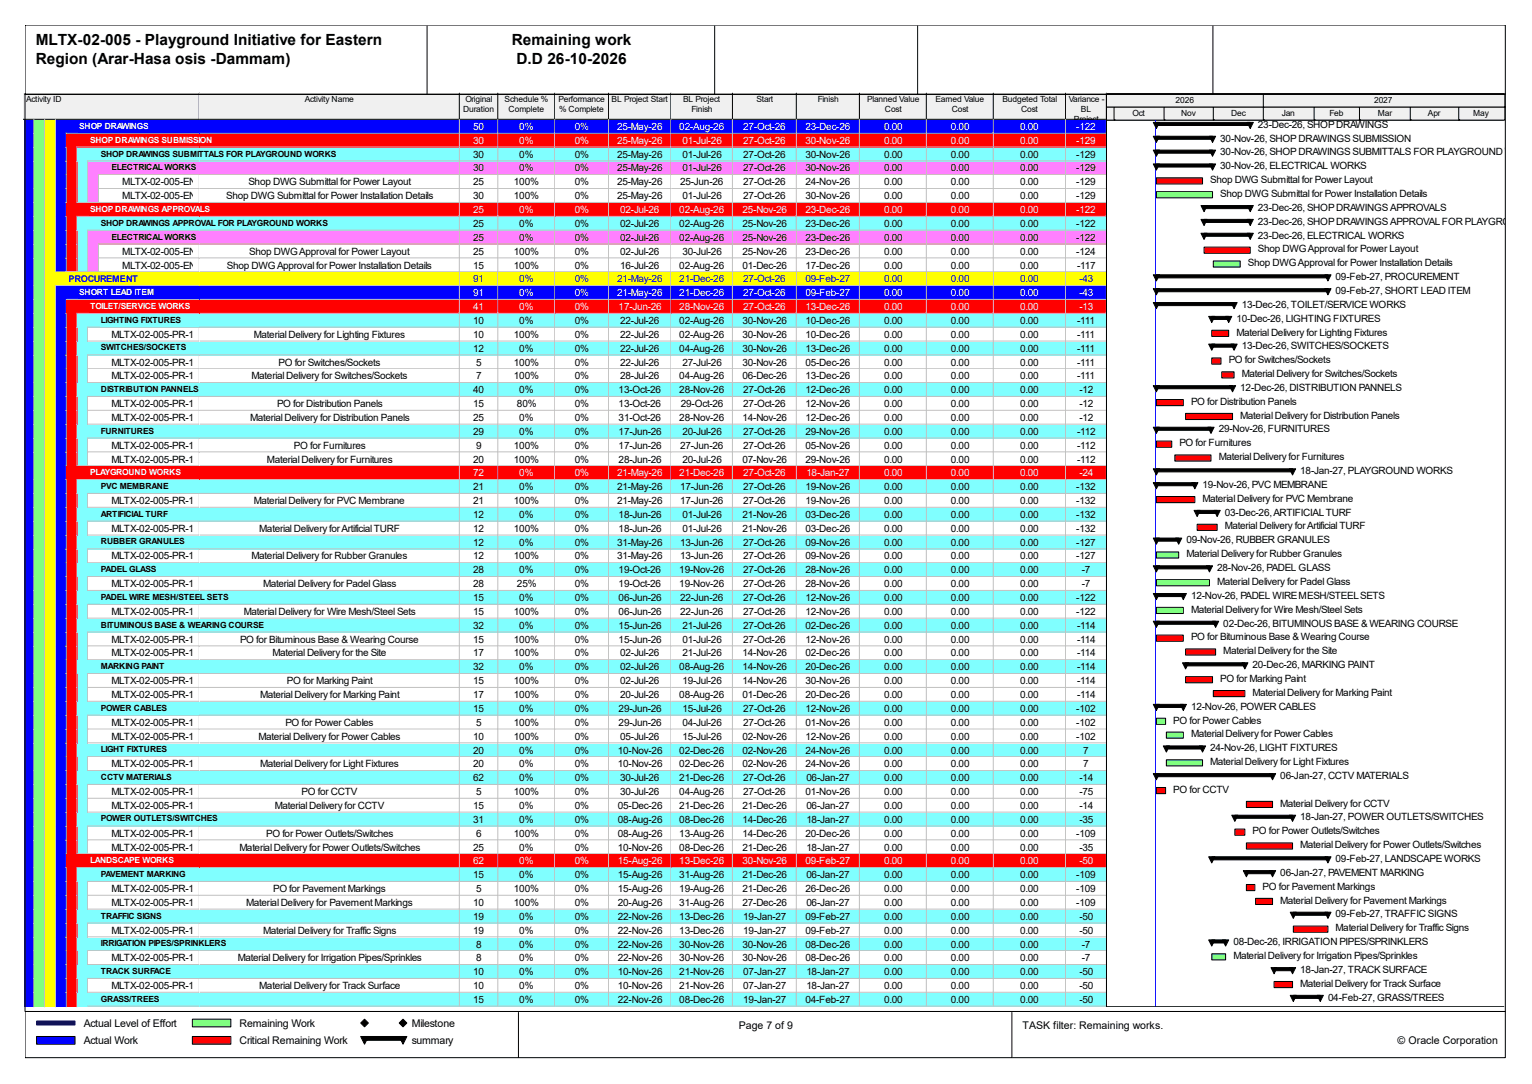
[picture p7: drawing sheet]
<svg xmlns="http://www.w3.org/2000/svg" width="420mm" height="297mm" viewBox="0 0 420 297" stroke-linecap="round" stroke-linejoin="round" font-family="sans-serif">
<defs><g id="words">
<g font-size="4.2">
<text x="9.8" y="12.4">MLTX-02-005 - Playground Initiative for Eastern</text>
<text x="9.8" y="17.7">Region (Arar-Hasa osis -Dammam)</text>
<text x="140.3" y="12.4">Remaining work</text>
<text x="141.6" y="17.7">D.D 26-10-2026</text>
</g>
<g font-size="2.9">
<text x="22.9" y="281.3">Actual Level of Effort</text>
<text x="65.7" y="281.3">Remaining Work</text>
<text x="112.9" y="281.3">Milestone</text>
<text x="202.5" y="281.9">Page 7 of 9</text>
<text x="280.3" y="281.9">TASK filter: Remaining works.</text>
<text x="22.9" y="286.1">Actual Work</text>
<text x="65.7" y="286.1">Critical Remaining Work</text>
<text x="112.9" y="286.1">summary</text>
<text x="383.2" y="286.1">© Oracle Corporation</text>
</g>
<g font-size="2.7" fill="#fff">
<text x="129.7" y="35.6">50</text>
<text x="142.4" y="35.6">0%</text>
<text x="157.6" y="35.6">0%</text>
<text x="169.2" y="35.6">25-May-26</text>
<text x="186.2" y="35.6">02-Aug-26</text>
<text x="203.8" y="35.6">27-Oct-26</text>
<text x="220.9" y="35.6">23-Dec-26</text>
<text x="242.4" y="35.6">0.00</text>
<text x="260.7" y="35.6">0.00</text>
<text x="279.7" y="35.6">0.00</text>
<text x="295.1" y="35.6">-122</text>
<text x="129.7" y="39.4">30</text>
<text x="142.4" y="39.4">0%</text>
<text x="157.6" y="39.4">0%</text>
<text x="169.2" y="39.4">25-May-26</text>
<text x="187.1" y="39.4">01-Jul-26</text>
<text x="203.8" y="39.4">27-Oct-26</text>
<text x="220.9" y="39.4">30-Nov-26</text>
<text x="242.4" y="39.4">0.00</text>
<text x="260.7" y="39.4">0.00</text>
<text x="279.7" y="39.4">0.00</text>
<text x="295.1" y="39.4">-129</text>
<text x="129.7" y="58.4">25</text>
<text x="142.4" y="58.4">0%</text>
<text x="157.6" y="58.4">0%</text>
<text x="170" y="58.4">02-Jul-26</text>
<text x="186.2" y="58.4">02-Aug-26</text>
<text x="203.5" y="58.4">25-Nov-26</text>
<text x="220.9" y="58.4">23-Dec-26</text>
<text x="242.4" y="58.4">0.00</text>
<text x="260.7" y="58.4">0.00</text>
<text x="279.7" y="58.4">0.00</text>
<text x="295.1" y="58.4">-122</text>
<text x="129.7" y="81.2">91</text>
<text x="142.4" y="81.2">0%</text>
<text x="157.6" y="81.2">0%</text>
<text x="169.2" y="81.2">21-May-26</text>
<text x="186.2" y="81.2">21-Dec-26</text>
<text x="203.8" y="81.2">27-Oct-26</text>
<text x="220.9" y="81.2">09-Feb-27</text>
<text x="242.4" y="81.2">0.00</text>
<text x="260.7" y="81.2">0.00</text>
<text x="279.7" y="81.2">0.00</text>
<text x="295.9" y="81.2">-43</text>
<text x="129.7" y="85">41</text>
<text x="142.4" y="85">0%</text>
<text x="157.6" y="85">0%</text>
<text x="169.6" y="85">17-Jun-26</text>
<text x="186.2" y="85">28-Nov-26</text>
<text x="203.8" y="85">27-Oct-26</text>
<text x="220.9" y="85">13-Dec-26</text>
<text x="242.4" y="85">0.00</text>
<text x="260.7" y="85">0.00</text>
<text x="279.7" y="85">0.00</text>
<text x="295.9" y="85">-13</text>
<text x="129.7" y="130.5">72</text>
<text x="142.4" y="130.5">0%</text>
<text x="157.6" y="130.5">0%</text>
<text x="169.2" y="130.5">21-May-26</text>
<text x="186.2" y="130.5">21-Dec-26</text>
<text x="203.8" y="130.5">27-Oct-26</text>
<text x="221.1" y="130.5">18-Jan-27</text>
<text x="242.4" y="130.5">0.00</text>
<text x="260.7" y="130.5">0.00</text>
<text x="279.7" y="130.5">0.00</text>
<text x="295.9" y="130.5">-24</text>
<text x="129.7" y="236.8">62</text>
<text x="142.4" y="236.8">0%</text>
<text x="157.6" y="236.8">0%</text>
<text x="169.4" y="236.8">15-Aug-26</text>
<text x="186.2" y="236.8">13-Dec-26</text>
<text x="203.5" y="236.8">30-Nov-26</text>
<text x="220.9" y="236.8">09-Feb-27</text>
<text x="242.4" y="236.8">0.00</text>
<text x="260.7" y="236.8">0.00</text>
<text x="279.7" y="236.8">0.00</text>
<text x="295.9" y="236.8">-50</text>
</g>
<g font-size="2.7">
<text x="344.8" y="35">23-Dec-26, SHOP DRAWINGS</text>
<text x="334.5" y="38.8">30-Nov-26, SHOP DRAWINGS SUBMISSION</text>
<text x="129.7" y="43.2">30</text>
<text x="129.7" y="47">30</text>
<text x="142.4" y="43.2">0%</text>
<text x="142.4" y="47">0%</text>
<text x="157.6" y="43.2">0%</text>
<text x="157.6" y="47">0%</text>
<text x="169.2" y="43.2">25-May-26</text>
<text x="169.2" y="47">25-May-26</text>
<text x="187.1" y="43.2">01-Jul-26</text>
<text x="187.1" y="47">01-Jul-26</text>
<text x="203.8" y="43.2">27-Oct-26</text>
<text x="203.8" y="47">27-Oct-26</text>
<text x="220.9" y="43.2">30-Nov-26</text>
<text x="220.9" y="47">30-Nov-26</text>
<text x="242.4" y="43.2">0.00</text>
<text x="242.4" y="47">0.00</text>
<text x="260.7" y="43.2">0.00</text>
<text x="260.7" y="47">0.00</text>
<text x="279.7" y="43.2">0.00</text>
<text x="279.7" y="47">0.00</text>
<text x="295.1" y="43.2">-129</text>
<text x="295.1" y="47">-129</text>
<text x="334.5" y="42.6">30-Nov-26, SHOP DRAWINGS SUBMITTALS FOR PLAYGROUND WORKS</text>
<text x="334.5" y="46.4">30-Nov-26, ELECTRICAL WORKS</text>
<text x="33.5" y="50.8">MLTX-02-005-EN-12930</text>
<text x="68.1" y="50.8">Shop DWG Submittal for Power Layout</text>
<text x="129.7" y="50.8">25</text>
<text x="140.9" y="50.8">100%</text>
<text x="157.6" y="50.8">0%</text>
<text x="169.2" y="50.8">25-May-26</text>
<text x="186.4" y="50.8">25-Jun-26</text>
<text x="203.8" y="50.8">27-Oct-26</text>
<text x="220.9" y="50.8">24-Nov-26</text>
<text x="242.4" y="50.8">0.00</text>
<text x="260.7" y="50.8">0.00</text>
<text x="279.7" y="50.8">0.00</text>
<text x="295.1" y="50.8">-129</text>
<text x="331.8" y="50.2">Shop DWG Submittal for Power Layout</text>
<text x="334.5" y="54">Shop DWG Submittal for Power Installation Details</text>
<text x="33.5" y="54.6">MLTX-02-005-EN-12960Shop DWG Submittal for Power Installation Details</text>
<text x="129.7" y="54.6">30</text>
<text x="140.9" y="54.6">100%</text>
<text x="157.6" y="54.6">0%</text>
<text x="169.2" y="54.6">25-May-26</text>
<text x="187.1" y="54.6">01-Jul-26</text>
<text x="203.8" y="54.6">27-Oct-26</text>
<text x="220.9" y="54.6">30-Nov-26</text>
<text x="242.4" y="54.6">0.00</text>
<text x="260.7" y="54.6">0.00</text>
<text x="279.7" y="54.6">0.00</text>
<text x="295.1" y="54.6">-129</text>
<text x="344.8" y="57.7">23-Dec-26, SHOP DRAWINGS APPROVALS</text>
<text x="129.7" y="62.2">25</text>
<text x="129.7" y="66">25</text>
<text x="142.4" y="62.2">0%</text>
<text x="142.4" y="66">0%</text>
<text x="157.6" y="62.2">0%</text>
<text x="157.6" y="66">0%</text>
<text x="170" y="62.2">02-Jul-26</text>
<text x="170" y="66">02-Jul-26</text>
<text x="186.2" y="62.2">02-Aug-26</text>
<text x="186.2" y="66">02-Aug-26</text>
<text x="203.5" y="62.2">25-Nov-26</text>
<text x="203.5" y="66">25-Nov-26</text>
<text x="220.9" y="62.2">23-Dec-26</text>
<text x="220.9" y="66">23-Dec-26</text>
<text x="242.4" y="62.2">0.00</text>
<text x="242.4" y="66">0.00</text>
<text x="260.7" y="62.2">0.00</text>
<text x="260.7" y="66">0.00</text>
<text x="279.7" y="62.2">0.00</text>
<text x="279.7" y="66">0.00</text>
<text x="295.1" y="62.2">-122</text>
<text x="295.1" y="66">-122</text>
<text x="344.8" y="61.6">23-Dec-26, SHOP DRAWINGS APPROVAL FOR PLAYGROUND W</text>
<text x="344.8" y="65.4">23-Dec-26, ELECTRICAL WORKS</text>
<text x="33.5" y="69.8">MLTX-02-005-EN-16080</text>
<text x="68.3" y="69.8">Shop DWG Approval for Power Layout</text>
<text x="129.7" y="69.8">25</text>
<text x="140.9" y="69.8">100%</text>
<text x="157.6" y="69.8">0%</text>
<text x="170" y="69.8">02-Jul-26</text>
<text x="187.1" y="69.8">30-Jul-26</text>
<text x="203.5" y="69.8">25-Nov-26</text>
<text x="220.9" y="69.8">23-Dec-26</text>
<text x="242.4" y="69.8">0.00</text>
<text x="260.7" y="69.8">0.00</text>
<text x="279.7" y="69.8">0.00</text>
<text x="295.1" y="69.8">-124</text>
<text x="344.8" y="69.1">Shop DWG Approval for Power Layout</text>
<text x="33.5" y="73.6">MLTX-02-005-EN-16110Shop DWG Approval for Power Installation Details</text>
<text x="129.7" y="73.6">15</text>
<text x="140.9" y="73.6">100%</text>
<text x="157.6" y="73.6">0%</text>
<text x="170" y="73.6">16-Jul-26</text>
<text x="186.2" y="73.6">02-Aug-26</text>
<text x="203.5" y="73.6">01-Dec-26</text>
<text x="220.9" y="73.6">17-Dec-26</text>
<text x="242.4" y="73.6">0.00</text>
<text x="260.7" y="73.6">0.00</text>
<text x="279.7" y="73.6">0.00</text>
<text x="295.3" y="73.6">-117</text>
<text x="342.1" y="72.9">Shop DWG Approval for Power Installation Details</text>
<text x="366.1" y="76.8">09-Feb-27, PROCUREMENT</text>
<text x="366.1" y="80.6">09-Feb-27, SHORT LEAD ITEM</text>
<text x="129.7" y="88.8">10</text>
<text x="142.4" y="88.8">0%</text>
<text x="157.6" y="88.8">0%</text>
<text x="170" y="88.8">22-Jul-26</text>
<text x="186.2" y="88.8">02-Aug-26</text>
<text x="203.5" y="88.8">30-Nov-26</text>
<text x="220.9" y="88.8">10-Dec-26</text>
<text x="242.4" y="88.8">0.00</text>
<text x="260.7" y="88.8">0.00</text>
<text x="279.7" y="88.8">0.00</text>
<text x="295.3" y="88.8">-111</text>
<text x="339" y="88.1">10-Dec-26, LIGHTING FIXTURES</text>
<text x="340.4" y="84.3">13-Dec-26, TOILET/SERVICE WORKS</text>
<text x="30.6" y="92.5">MLTX-02-005-PR-11380</text>
<text x="69.6" y="92.5">Material Delivery for Lighting Fixtures</text>
<text x="129.7" y="92.5">10</text>
<text x="140.9" y="92.5">100%</text>
<text x="157.6" y="92.5">0%</text>
<text x="170" y="92.5">22-Jul-26</text>
<text x="186.2" y="92.5">02-Aug-26</text>
<text x="203.5" y="92.5">30-Nov-26</text>
<text x="220.9" y="92.5">10-Dec-26</text>
<text x="242.4" y="92.5">0.00</text>
<text x="260.7" y="92.5">0.00</text>
<text x="279.7" y="92.5">0.00</text>
<text x="295.3" y="92.5">-111</text>
<text x="339" y="91.9">Material Delivery for Lighting Fixtures</text>
<text x="340.4" y="95.7">13-Dec-26, SWITCHES/SOCKETS</text>
<text x="30.6" y="100.2">MLTX-02-005-PR-11390</text>
<text x="76.4" y="100.2">PO for Switches/Sockets</text>
<text x="129.7" y="96.4">12</text>
<text x="130.6" y="100.2">5</text>
<text x="140.9" y="100.2">100%</text>
<text x="142.4" y="96.4">0%</text>
<text x="157.6" y="96.4">0%</text>
<text x="157.6" y="100.2">0%</text>
<text x="170" y="96.4">22-Jul-26</text>
<text x="170" y="100.2">22-Jul-26</text>
<text x="186.2" y="96.4">04-Aug-26</text>
<text x="187.1" y="100.2">27-Jul-26</text>
<text x="203.5" y="96.4">30-Nov-26</text>
<text x="203.5" y="100.2">30-Nov-26</text>
<text x="220.9" y="96.4">13-Dec-26</text>
<text x="220.9" y="100.2">05-Dec-26</text>
<text x="242.4" y="96.4">0.00</text>
<text x="242.4" y="100.2">0.00</text>
<text x="260.7" y="96.4">0.00</text>
<text x="260.7" y="100.2">0.00</text>
<text x="279.7" y="96.4">0.00</text>
<text x="279.7" y="100.2">0.00</text>
<text x="295.3" y="96.4">-111</text>
<text x="295.3" y="100.2">-111</text>
<text x="336.8" y="99.5">PO for Switches/Sockets</text>
<text x="30.6" y="104">MLTX-02-005-PR-11400</text>
<text x="69" y="104">Material Delivery for Switches/Sockets</text>
<text x="129.7" y="107.7">40</text>
<text x="130.6" y="104">7</text>
<text x="140.9" y="104">100%</text>
<text x="142.4" y="107.7">0%</text>
<text x="157.6" y="104">0%</text>
<text x="157.6" y="107.7">0%</text>
<text x="169.6" y="107.7">13-Oct-26</text>
<text x="170" y="104">28-Jul-26</text>
<text x="186.2" y="104">04-Aug-26</text>
<text x="186.2" y="107.7">28-Nov-26</text>
<text x="203.5" y="104">06-Dec-26</text>
<text x="203.8" y="107.7">27-Oct-26</text>
<text x="220.9" y="104">13-Dec-26</text>
<text x="220.9" y="107.7">12-Dec-26</text>
<text x="242.4" y="104">0.00</text>
<text x="242.4" y="107.7">0.00</text>
<text x="260.7" y="104">0.00</text>
<text x="260.7" y="107.7">0.00</text>
<text x="279.7" y="104">0.00</text>
<text x="279.7" y="107.7">0.00</text>
<text x="295.3" y="104">-111</text>
<text x="295.9" y="107.7">-12</text>
<text x="340" y="107.1">12-Dec-26, DISTRIBUTION PANNELS</text>
<text x="340.4" y="103.3">Material Delivery for Switches/Sockets</text>
<text x="30.6" y="111.5">MLTX-02-005-PR-11210</text>
<text x="75.9" y="111.5">PO for Distribution Panels</text>
<text x="129.7" y="111.5">15</text>
<text x="141.7" y="111.5">80%</text>
<text x="157.6" y="111.5">0%</text>
<text x="169.6" y="111.5">13-Oct-26</text>
<text x="186.6" y="111.5">29-Oct-26</text>
<text x="203.8" y="111.5">27-Oct-26</text>
<text x="220.9" y="111.5">12-Nov-26</text>
<text x="242.4" y="111.5">0.00</text>
<text x="260.7" y="111.5">0.00</text>
<text x="279.7" y="111.5">0.00</text>
<text x="295.9" y="111.5">-12</text>
<text x="326.5" y="110.9">PO for Distribution Panels</text>
<text x="30.6" y="115.4">MLTX-02-005-PR-11220</text>
<text x="68.5" y="115.4">Material Delivery for Distribution Panels</text>
<text x="129.7" y="115.4">25</text>
<text x="129.7" y="119.1">29</text>
<text x="142.4" y="115.4">0%</text>
<text x="142.4" y="119.1">0%</text>
<text x="157.6" y="115.4">0%</text>
<text x="157.6" y="119.1">0%</text>
<text x="169.6" y="115.4">31-Oct-26</text>
<text x="169.6" y="119.1">17-Jun-26</text>
<text x="186.2" y="115.4">28-Nov-26</text>
<text x="187.1" y="119.1">20-Jul-26</text>
<text x="203.5" y="115.4">14-Nov-26</text>
<text x="203.8" y="119.1">27-Oct-26</text>
<text x="220.9" y="115.4">12-Dec-26</text>
<text x="220.9" y="119.1">29-Nov-26</text>
<text x="242.4" y="115.4">0.00</text>
<text x="242.4" y="119.1">0.00</text>
<text x="260.7" y="115.4">0.00</text>
<text x="260.7" y="119.1">0.00</text>
<text x="279.7" y="115.4">0.00</text>
<text x="279.7" y="119.1">0.00</text>
<text x="295.3" y="119.1">-112</text>
<text x="295.9" y="115.4">-12</text>
<text x="334.1" y="118.5">29-Nov-26, FURNITURES</text>
<text x="340" y="114.7">Material Delivery for Distribution Panels</text>
<text x="30.6" y="122.9">MLTX-02-005-PR-11410</text>
<text x="80.6" y="122.9">PO for Furnitures</text>
<text x="130.6" y="122.9">9</text>
<text x="140.9" y="122.9">100%</text>
<text x="157.6" y="122.9">0%</text>
<text x="169.6" y="122.9">17-Jun-26</text>
<text x="186.4" y="122.9">27-Jun-26</text>
<text x="203.8" y="122.9">27-Oct-26</text>
<text x="220.9" y="122.9">05-Nov-26</text>
<text x="242.4" y="122.9">0.00</text>
<text x="260.7" y="122.9">0.00</text>
<text x="279.7" y="122.9">0.00</text>
<text x="295.3" y="122.9">-112</text>
<text x="323.3" y="122.3">PO for Furnitures</text>
<text x="30.6" y="126.7">MLTX-02-005-PR-11420</text>
<text x="73.2" y="126.7">Material Delivery for Furnitures</text>
<text x="129.7" y="126.7">20</text>
<text x="140.9" y="126.7">100%</text>
<text x="157.6" y="126.7">0%</text>
<text x="169.6" y="126.7">28-Jun-26</text>
<text x="187.1" y="126.7">20-Jul-26</text>
<text x="203.5" y="126.7">07-Nov-26</text>
<text x="220.9" y="126.7">29-Nov-26</text>
<text x="242.4" y="126.7">0.00</text>
<text x="260.7" y="126.7">0.00</text>
<text x="279.7" y="126.7">0.00</text>
<text x="295.3" y="126.7">-112</text>
<text x="334.1" y="126.1">Material Delivery for Furnitures</text>
<text x="356.4" y="129.9">18-Jan-27, PLAYGROUND WORKS</text>
<text x="129.7" y="134.3">21</text>
<text x="142.4" y="134.3">0%</text>
<text x="157.6" y="134.3">0%</text>
<text x="169.2" y="134.3">21-May-26</text>
<text x="186.4" y="134.3">17-Jun-26</text>
<text x="203.8" y="134.3">27-Oct-26</text>
<text x="220.9" y="134.3">19-Nov-26</text>
<text x="242.4" y="134.3">0.00</text>
<text x="260.7" y="134.3">0.00</text>
<text x="279.7" y="134.3">0.00</text>
<text x="295.1" y="134.3">-132</text>
<text x="329.6" y="133.7">19-Nov-26, PVC MEMBRANE</text>
<text x="329.6" y="137.5">Material Delivery for PVC Membrane</text>
<text x="30.6" y="138.1">MLTX-02-005-PR-11620</text>
<text x="69.6" y="138.1">Material Delivery for PVC Membrane</text>
<text x="129.7" y="138.1">21</text>
<text x="129.7" y="141.9">12</text>
<text x="140.9" y="138.1">100%</text>
<text x="142.4" y="141.9">0%</text>
<text x="157.6" y="138.1">0%</text>
<text x="157.6" y="141.9">0%</text>
<text x="169.2" y="138.1">21-May-26</text>
<text x="169.6" y="141.9">18-Jun-26</text>
<text x="186.4" y="138.1">17-Jun-26</text>
<text x="187.1" y="141.9">01-Jul-26</text>
<text x="203.5" y="141.9">21-Nov-26</text>
<text x="203.8" y="138.1">27-Oct-26</text>
<text x="220.9" y="138.1">19-Nov-26</text>
<text x="220.9" y="141.9">03-Dec-26</text>
<text x="242.4" y="138.1">0.00</text>
<text x="242.4" y="141.9">0.00</text>
<text x="260.7" y="138.1">0.00</text>
<text x="260.7" y="141.9">0.00</text>
<text x="279.7" y="138.1">0.00</text>
<text x="279.7" y="141.9">0.00</text>
<text x="295.1" y="138.1">-132</text>
<text x="295.1" y="141.9">-132</text>
<text x="335.8" y="141.3">03-Dec-26, ARTIFICIAL TURF</text>
<text x="30.6" y="145.7">MLTX-02-005-PR-11860</text>
<text x="71.1" y="145.7">Material Delivery for Artificial TURF</text>
<text x="129.7" y="145.7">12</text>
<text x="129.7" y="149.5">12</text>
<text x="140.9" y="145.7">100%</text>
<text x="142.4" y="149.5">0%</text>
<text x="157.6" y="145.7">0%</text>
<text x="157.6" y="149.5">0%</text>
<text x="169.2" y="149.5">31-May-26</text>
<text x="169.6" y="145.7">18-Jun-26</text>
<text x="186.4" y="149.5">13-Jun-26</text>
<text x="187.1" y="145.7">01-Jul-26</text>
<text x="203.5" y="145.7">21-Nov-26</text>
<text x="203.8" y="149.5">27-Oct-26</text>
<text x="220.9" y="145.7">03-Dec-26</text>
<text x="220.9" y="149.5">09-Nov-26</text>
<text x="242.4" y="145.7">0.00</text>
<text x="242.4" y="149.5">0.00</text>
<text x="260.7" y="145.7">0.00</text>
<text x="260.7" y="149.5">0.00</text>
<text x="279.7" y="145.7">0.00</text>
<text x="279.7" y="149.5">0.00</text>
<text x="295.1" y="145.7">-132</text>
<text x="295.1" y="149.5">-127</text>
<text x="325.2" y="148.9">09-Nov-26, RUBBER GRANULES</text>
<text x="335.8" y="145.1">Material Delivery for Artificial TURF</text>
<text x="30.6" y="153.3">MLTX-02-005-PR-11880</text>
<text x="69" y="153.3">Material Delivery for Rubber Granules</text>
<text x="129.7" y="153.3">12</text>
<text x="140.9" y="153.3">100%</text>
<text x="157.6" y="153.3">0%</text>
<text x="169.2" y="153.3">31-May-26</text>
<text x="186.4" y="153.3">13-Jun-26</text>
<text x="203.8" y="153.3">27-Oct-26</text>
<text x="220.9" y="153.3">09-Nov-26</text>
<text x="242.4" y="153.3">0.00</text>
<text x="260.7" y="153.3">0.00</text>
<text x="279.7" y="153.3">0.00</text>
<text x="295.1" y="153.3">-127</text>
<text x="325.2" y="152.7">Material Delivery for Rubber Granules</text>
<text x="30.6" y="160.9">MLTX-02-005-PR-11900</text>
<text x="72.1" y="160.9">Material Delivery for Padel Glass</text>
<text x="129.7" y="157.1">28</text>
<text x="129.7" y="160.9">28</text>
<text x="141.7" y="160.9">25%</text>
<text x="142.4" y="157.1">0%</text>
<text x="157.6" y="157.1">0%</text>
<text x="157.6" y="160.9">0%</text>
<text x="169.6" y="157.1">19-Oct-26</text>
<text x="169.6" y="160.9">19-Oct-26</text>
<text x="186.2" y="157.1">19-Nov-26</text>
<text x="186.2" y="160.9">19-Nov-26</text>
<text x="203.8" y="157.1">27-Oct-26</text>
<text x="203.8" y="160.9">27-Oct-26</text>
<text x="220.9" y="157.1">28-Nov-26</text>
<text x="220.9" y="160.9">28-Nov-26</text>
<text x="242.4" y="157.1">0.00</text>
<text x="242.4" y="160.9">0.00</text>
<text x="260.7" y="157.1">0.00</text>
<text x="260.7" y="160.9">0.00</text>
<text x="279.7" y="157.1">0.00</text>
<text x="279.7" y="160.9">0.00</text>
<text x="296.5" y="157.1">-7</text>
<text x="296.5" y="160.9">-7</text>
<text x="333.7" y="156.5">28-Nov-26, PADEL GLASS</text>
<text x="333.7" y="160.3">Material Delivery for Padel Glass</text>
<text x="129.7" y="164.7">15</text>
<text x="142.4" y="164.7">0%</text>
<text x="157.6" y="164.7">0%</text>
<text x="169.6" y="164.7">06-Jun-26</text>
<text x="186.4" y="164.7">22-Jun-26</text>
<text x="203.8" y="164.7">27-Oct-26</text>
<text x="220.9" y="164.7">12-Nov-26</text>
<text x="242.4" y="164.7">0.00</text>
<text x="260.7" y="164.7">0.00</text>
<text x="279.7" y="164.7">0.00</text>
<text x="295.1" y="164.7">-122</text>
<text x="326.5" y="164.1">12-Nov-26, PADEL WIRE MESH/STEEL SETS</text>
<text x="326.5" y="167.9">Material Delivery for Wire Mesh/Steel Sets</text>
<text x="30.6" y="168.5">MLTX-02-005-PR-11920</text>
<text x="66.8" y="168.5">Material Delivery for Wire Mesh/Steel Sets</text>
<text x="129.7" y="168.5">15</text>
<text x="129.7" y="172.3">32</text>
<text x="140.9" y="168.5">100%</text>
<text x="142.4" y="172.3">0%</text>
<text x="157.6" y="168.5">0%</text>
<text x="157.6" y="172.3">0%</text>
<text x="169.6" y="168.5">06-Jun-26</text>
<text x="169.6" y="172.3">15-Jun-26</text>
<text x="186.4" y="168.5">22-Jun-26</text>
<text x="187.1" y="172.3">21-Jul-26</text>
<text x="203.8" y="168.5">27-Oct-26</text>
<text x="203.8" y="172.3">27-Oct-26</text>
<text x="220.9" y="168.5">12-Nov-26</text>
<text x="220.9" y="172.3">02-Dec-26</text>
<text x="242.4" y="168.5">0.00</text>
<text x="242.4" y="172.3">0.00</text>
<text x="260.7" y="168.5">0.00</text>
<text x="260.7" y="172.3">0.00</text>
<text x="279.7" y="168.5">0.00</text>
<text x="279.7" y="172.3">0.00</text>
<text x="295.1" y="168.5">-122</text>
<text x="295.3" y="172.3">-114</text>
<text x="335.4" y="171.7">02-Dec-26, BITUMINOUS BASE &amp; WEARING COURSE</text>
<text x="30.6" y="176.1">MLTX-02-005-PR-11080</text>
<text x="30.6" y="179.9">MLTX-02-005-PR-11090</text>
<text x="65.8" y="176.1">PO for Bituminous Base &amp; Wearing Course</text>
<text x="74.7" y="179.9">Material Delivery for the Site</text>
<text x="129.7" y="176.1">15</text>
<text x="129.7" y="179.9">17</text>
<text x="140.9" y="176.1">100%</text>
<text x="140.9" y="179.9">100%</text>
<text x="157.6" y="176.1">0%</text>
<text x="157.6" y="179.9">0%</text>
<text x="169.6" y="176.1">15-Jun-26</text>
<text x="170" y="179.9">02-Jul-26</text>
<text x="187.1" y="176.1">01-Jul-26</text>
<text x="187.1" y="179.9">21-Jul-26</text>
<text x="203.5" y="179.9">14-Nov-26</text>
<text x="203.8" y="176.1">27-Oct-26</text>
<text x="220.9" y="176.1">12-Nov-26</text>
<text x="220.9" y="179.9">02-Dec-26</text>
<text x="242.4" y="176.1">0.00</text>
<text x="242.4" y="179.9">0.00</text>
<text x="260.7" y="176.1">0.00</text>
<text x="260.7" y="179.9">0.00</text>
<text x="279.7" y="176.1">0.00</text>
<text x="279.7" y="179.9">0.00</text>
<text x="295.3" y="176.1">-114</text>
<text x="295.3" y="179.9">-114</text>
<text x="326.5" y="175.5">PO for Bituminous Base &amp; Wearing Course</text>
<text x="335.4" y="179.2">Material Delivery for the Site</text>
<text x="129.7" y="183.7">32</text>
<text x="142.4" y="183.7">0%</text>
<text x="157.6" y="183.7">0%</text>
<text x="170" y="183.7">02-Jul-26</text>
<text x="186.2" y="183.7">08-Aug-26</text>
<text x="203.5" y="183.7">14-Nov-26</text>
<text x="220.9" y="183.7">20-Dec-26</text>
<text x="242.4" y="183.7">0.00</text>
<text x="260.7" y="183.7">0.00</text>
<text x="279.7" y="183.7">0.00</text>
<text x="295.3" y="183.7">-114</text>
<text x="343.4" y="183">20-Dec-26, MARKING PAINT</text>
<text x="30.6" y="187.5">MLTX-02-005-PR-11430</text>
<text x="30.6" y="191.3">MLTX-02-005-PR-11440</text>
<text x="71.3" y="191.3">Material Delivery for Marking Paint</text>
<text x="78.7" y="187.5">PO for Marking Paint</text>
<text x="129.7" y="187.5">15</text>
<text x="129.7" y="191.3">17</text>
<text x="140.9" y="187.5">100%</text>
<text x="140.9" y="191.3">100%</text>
<text x="157.6" y="187.5">0%</text>
<text x="157.6" y="191.3">0%</text>
<text x="170" y="187.5">02-Jul-26</text>
<text x="170" y="191.3">20-Jul-26</text>
<text x="186.2" y="191.3">08-Aug-26</text>
<text x="187.1" y="187.5">19-Jul-26</text>
<text x="203.5" y="187.5">14-Nov-26</text>
<text x="203.5" y="191.3">01-Dec-26</text>
<text x="220.9" y="187.5">30-Nov-26</text>
<text x="220.9" y="191.3">20-Dec-26</text>
<text x="242.4" y="187.5">0.00</text>
<text x="242.4" y="191.3">0.00</text>
<text x="260.7" y="187.5">0.00</text>
<text x="260.7" y="191.3">0.00</text>
<text x="279.7" y="187.5">0.00</text>
<text x="279.7" y="191.3">0.00</text>
<text x="295.3" y="187.5">-114</text>
<text x="295.3" y="191.3">-114</text>
<text x="334.5" y="186.9">PO for Marking Paint</text>
<text x="343.4" y="190.6">Material Delivery for Marking Paint</text>
<text x="129.7" y="195.1">15</text>
<text x="142.4" y="195.1">0%</text>
<text x="157.6" y="195.1">0%</text>
<text x="169.6" y="195.1">29-Jun-26</text>
<text x="187.1" y="195.1">15-Jul-26</text>
<text x="203.8" y="195.1">27-Oct-26</text>
<text x="220.9" y="195.1">12-Nov-26</text>
<text x="242.4" y="195.1">0.00</text>
<text x="260.7" y="195.1">0.00</text>
<text x="279.7" y="195.1">0.00</text>
<text x="295.1" y="195.1">-102</text>
<text x="326.5" y="194.4">12-Nov-26, POWER CABLES</text>
<text x="30.6" y="198.9">MLTX-02-005-PR-11730</text>
<text x="30.6" y="202.6">MLTX-02-005-PR-11740</text>
<text x="70.9" y="202.6">Material Delivery for Power Cables</text>
<text x="78.2" y="198.9">PO for Power Cables</text>
<text x="129.7" y="202.6">10</text>
<text x="130.6" y="198.9">5</text>
<text x="140.9" y="198.9">100%</text>
<text x="140.9" y="202.6">100%</text>
<text x="157.6" y="198.9">0%</text>
<text x="157.6" y="202.6">0%</text>
<text x="169.6" y="198.9">29-Jun-26</text>
<text x="170" y="202.6">05-Jul-26</text>
<text x="187.1" y="198.9">04-Jul-26</text>
<text x="187.1" y="202.6">15-Jul-26</text>
<text x="203.5" y="202.6">02-Nov-26</text>
<text x="203.8" y="198.9">27-Oct-26</text>
<text x="220.9" y="198.9">01-Nov-26</text>
<text x="220.9" y="202.6">12-Nov-26</text>
<text x="242.4" y="198.9">0.00</text>
<text x="242.4" y="202.6">0.00</text>
<text x="260.7" y="198.9">0.00</text>
<text x="260.7" y="202.6">0.00</text>
<text x="279.7" y="198.9">0.00</text>
<text x="279.7" y="202.6">0.00</text>
<text x="295.1" y="198.9">-102</text>
<text x="295.1" y="202.6">-102</text>
<text x="321.6" y="198.2">PO for Power Cables</text>
<text x="326.5" y="202">Material Delivery for Power Cables</text>
<text x="129.7" y="206.5">20</text>
<text x="142.4" y="206.5">0%</text>
<text x="157.6" y="206.5">0%</text>
<text x="169.4" y="206.5">10-Nov-26</text>
<text x="186.2" y="206.5">02-Dec-26</text>
<text x="203.5" y="206.5">02-Nov-26</text>
<text x="220.9" y="206.5">24-Nov-26</text>
<text x="242.4" y="206.5">0.00</text>
<text x="260.7" y="206.5">0.00</text>
<text x="279.7" y="206.5">0.00</text>
<text x="297" y="206.5">7</text>
<text x="331.8" y="205.8">24-Nov-26, LIGHT FIXTURES</text>
<text x="331.8" y="209.6">Material Delivery for Light Fixtures</text>
<text x="30.6" y="210.3">MLTX-02-005-PR-11760</text>
<text x="71.3" y="210.3">Material Delivery for Light Fixtures</text>
<text x="129.7" y="210.3">20</text>
<text x="129.7" y="214">62</text>
<text x="142.4" y="210.3">0%</text>
<text x="142.4" y="214">0%</text>
<text x="157.6" y="210.3">0%</text>
<text x="157.6" y="214">0%</text>
<text x="169.4" y="210.3">10-Nov-26</text>
<text x="170" y="214">30-Jul-26</text>
<text x="186.2" y="210.3">02-Dec-26</text>
<text x="186.2" y="214">21-Dec-26</text>
<text x="203.5" y="210.3">02-Nov-26</text>
<text x="203.8" y="214">27-Oct-26</text>
<text x="220.9" y="210.3">24-Nov-26</text>
<text x="221.1" y="214">06-Jan-27</text>
<text x="242.4" y="210.3">0.00</text>
<text x="242.4" y="214">0.00</text>
<text x="260.7" y="210.3">0.00</text>
<text x="260.7" y="214">0.00</text>
<text x="279.7" y="210.3">0.00</text>
<text x="279.7" y="214">0.00</text>
<text x="295.9" y="214">-14</text>
<text x="297" y="210.3">7</text>
<text x="351" y="213.4">06-Jan-27, CCTV MATERIALS</text>
<text x="30.6" y="217.8">MLTX-02-005-PR-11770</text>
<text x="30.6" y="221.7">MLTX-02-005-PR-11780</text>
<text x="75.3" y="221.7">Material Delivery for CCTV</text>
<text x="82.7" y="217.8">PO for CCTV</text>
<text x="129.7" y="221.7">15</text>
<text x="130.6" y="217.8">5</text>
<text x="140.9" y="217.8">100%</text>
<text x="142.4" y="221.7">0%</text>
<text x="157.6" y="217.8">0%</text>
<text x="157.6" y="221.7">0%</text>
<text x="169.4" y="221.7">05-Dec-26</text>
<text x="170" y="217.8">30-Jul-26</text>
<text x="186.2" y="217.8">04-Aug-26</text>
<text x="186.2" y="221.7">21-Dec-26</text>
<text x="203.5" y="221.7">21-Dec-26</text>
<text x="203.8" y="217.8">27-Oct-26</text>
<text x="220.9" y="217.8">01-Nov-26</text>
<text x="221.1" y="221.7">06-Jan-27</text>
<text x="242.4" y="217.8">0.00</text>
<text x="242.4" y="221.7">0.00</text>
<text x="260.7" y="217.8">0.00</text>
<text x="260.7" y="221.7">0.00</text>
<text x="279.7" y="217.8">0.00</text>
<text x="279.7" y="221.7">0.00</text>
<text x="295.9" y="217.8">-75</text>
<text x="295.9" y="221.7">-14</text>
<text x="321.6" y="217.2">PO for CCTV</text>
<text x="351" y="221">Material Delivery for CCTV</text>
<text x="129.7" y="225.4">31</text>
<text x="142.4" y="225.4">0%</text>
<text x="157.6" y="225.4">0%</text>
<text x="169.4" y="225.4">08-Aug-26</text>
<text x="186.2" y="225.4">08-Dec-26</text>
<text x="203.5" y="225.4">14-Dec-26</text>
<text x="221.1" y="225.4">18-Jan-27</text>
<text x="242.4" y="225.4">0.00</text>
<text x="260.7" y="225.4">0.00</text>
<text x="279.7" y="225.4">0.00</text>
<text x="295.9" y="225.4">-35</text>
<text x="356.4" y="224.8">18-Jan-27, POWER OUTLETS/SWITCHES</text>
<text x="30.6" y="229.2">MLTX-02-005-PR-11790</text>
<text x="30.6" y="233">MLTX-02-005-PR-11800</text>
<text x="65.6" y="233">Material Delivery for Power Outlets/Switches</text>
<text x="73" y="229.2">PO for Power Outlets/Switches</text>
<text x="129.7" y="233">25</text>
<text x="130.6" y="229.2">6</text>
<text x="140.9" y="229.2">100%</text>
<text x="142.4" y="233">0%</text>
<text x="157.6" y="229.2">0%</text>
<text x="157.6" y="233">0%</text>
<text x="169.4" y="229.2">08-Aug-26</text>
<text x="169.4" y="233">10-Nov-26</text>
<text x="186.2" y="229.2">13-Aug-26</text>
<text x="186.2" y="233">08-Dec-26</text>
<text x="203.5" y="229.2">14-Dec-26</text>
<text x="203.5" y="233">21-Dec-26</text>
<text x="220.9" y="229.2">20-Dec-26</text>
<text x="221.1" y="233">18-Jan-27</text>
<text x="242.4" y="229.2">0.00</text>
<text x="242.4" y="233">0.00</text>
<text x="260.7" y="229.2">0.00</text>
<text x="260.7" y="233">0.00</text>
<text x="279.7" y="229.2">0.00</text>
<text x="279.7" y="233">0.00</text>
<text x="295.1" y="229.2">-109</text>
<text x="295.9" y="233">-35</text>
<text x="343.4" y="228.6">PO for Power Outlets/Switches</text>
<text x="356.4" y="232.4">Material Delivery for Power Outlets/Switches</text>
<text x="351" y="240">06-Jan-27, PAVEMENT MARKING</text>
<text x="366.1" y="236.2">09-Feb-27, LANDSCAPE WORKS</text>
<text x="30.6" y="244.4">MLTX-02-005-PR-11120</text>
<text x="74.9" y="244.4">PO for Pavement Markings</text>
<text x="129.7" y="240.6">15</text>
<text x="130.6" y="244.4">5</text>
<text x="140.9" y="244.4">100%</text>
<text x="142.4" y="240.6">0%</text>
<text x="157.6" y="240.6">0%</text>
<text x="157.6" y="244.4">0%</text>
<text x="169.4" y="240.6">15-Aug-26</text>
<text x="169.4" y="244.4">15-Aug-26</text>
<text x="186.2" y="240.6">31-Aug-26</text>
<text x="186.2" y="244.4">19-Aug-26</text>
<text x="203.5" y="240.6">21-Dec-26</text>
<text x="203.5" y="244.4">21-Dec-26</text>
<text x="220.9" y="244.4">26-Dec-26</text>
<text x="221.1" y="240.6">06-Jan-27</text>
<text x="242.4" y="240.6">0.00</text>
<text x="242.4" y="244.4">0.00</text>
<text x="260.7" y="240.6">0.00</text>
<text x="260.7" y="244.4">0.00</text>
<text x="279.7" y="240.6">0.00</text>
<text x="279.7" y="244.4">0.00</text>
<text x="295.1" y="240.6">-109</text>
<text x="295.1" y="244.4">-109</text>
<text x="346.1" y="243.8">PO for Pavement Markings</text>
<text x="30.6" y="248.2">MLTX-02-005-PR-11130</text>
<text x="67.5" y="248.2">Material Delivery for Pavement Markings</text>
<text x="129.7" y="248.2">10</text>
<text x="140.9" y="248.2">100%</text>
<text x="157.6" y="248.2">0%</text>
<text x="169.4" y="248.2">20-Aug-26</text>
<text x="186.2" y="248.2">31-Aug-26</text>
<text x="203.5" y="248.2">27-Dec-26</text>
<text x="221.1" y="248.2">06-Jan-27</text>
<text x="242.4" y="248.2">0.00</text>
<text x="260.7" y="248.2">0.00</text>
<text x="279.7" y="248.2">0.00</text>
<text x="295.1" y="248.2">-109</text>
<text x="351" y="247.6">Material Delivery for Pavement Markings</text>
<text x="366.1" y="251.4">09-Feb-27, TRAFFIC SIGNS</text>
<text x="30.6" y="255.8">MLTX-02-005-PR-11160</text>
<text x="72.1" y="255.8">Material Delivery for Traffic Signs</text>
<text x="129.7" y="252">19</text>
<text x="129.7" y="255.8">19</text>
<text x="142.4" y="252">0%</text>
<text x="142.4" y="255.8">0%</text>
<text x="157.6" y="252">0%</text>
<text x="157.6" y="255.8">0%</text>
<text x="169.4" y="252">22-Nov-26</text>
<text x="169.4" y="255.8">22-Nov-26</text>
<text x="186.2" y="252">13-Dec-26</text>
<text x="186.2" y="255.8">13-Dec-26</text>
<text x="203.8" y="252">19-Jan-27</text>
<text x="203.8" y="255.8">19-Jan-27</text>
<text x="220.9" y="252">09-Feb-27</text>
<text x="220.9" y="255.8">09-Feb-27</text>
<text x="242.4" y="252">0.00</text>
<text x="242.4" y="255.8">0.00</text>
<text x="260.7" y="252">0.00</text>
<text x="260.7" y="255.8">0.00</text>
<text x="279.7" y="252">0.00</text>
<text x="279.7" y="255.8">0.00</text>
<text x="295.9" y="252">-50</text>
<text x="295.9" y="255.8">-50</text>
<text x="366.1" y="255.2">Material Delivery for Traffic Signs</text>
<text x="30.6" y="263.4">MLTX-02-005-PR-11180</text>
<text x="65.2" y="263.4">Material Delivery for Irrigation Pipes/Sprinkles</text>
<text x="130.6" y="259.6">8</text>
<text x="130.6" y="263.4">8</text>
<text x="142.4" y="259.6">0%</text>
<text x="142.4" y="263.4">0%</text>
<text x="157.6" y="259.6">0%</text>
<text x="157.6" y="263.4">0%</text>
<text x="169.4" y="259.6">22-Nov-26</text>
<text x="169.4" y="263.4">22-Nov-26</text>
<text x="186.2" y="259.6">30-Nov-26</text>
<text x="186.2" y="263.4">30-Nov-26</text>
<text x="203.5" y="259.6">30-Nov-26</text>
<text x="203.5" y="263.4">30-Nov-26</text>
<text x="220.9" y="259.6">08-Dec-26</text>
<text x="220.9" y="263.4">08-Dec-26</text>
<text x="242.4" y="259.6">0.00</text>
<text x="242.4" y="263.4">0.00</text>
<text x="260.7" y="259.6">0.00</text>
<text x="260.7" y="263.4">0.00</text>
<text x="279.7" y="259.6">0.00</text>
<text x="279.7" y="263.4">0.00</text>
<text x="296.5" y="259.6">-7</text>
<text x="296.5" y="263.4">-7</text>
<text x="338.1" y="259">08-Dec-26, IRRIGATION PIPES/SPRINKLERS</text>
<text x="338.1" y="262.8">Material Delivery for Irrigation Pipes/Sprinkles</text>
<text x="129.7" y="267.2">10</text>
<text x="142.4" y="267.2">0%</text>
<text x="157.6" y="267.2">0%</text>
<text x="169.4" y="267.2">10-Nov-26</text>
<text x="186.2" y="267.2">21-Nov-26</text>
<text x="203.8" y="267.2">07-Jan-27</text>
<text x="221.1" y="267.2">18-Jan-27</text>
<text x="242.4" y="267.2">0.00</text>
<text x="260.7" y="267.2">0.00</text>
<text x="279.7" y="267.2">0.00</text>
<text x="295.9" y="267.2">-50</text>
<text x="356.4" y="266.6">18-Jan-27, TRACK SURFACE</text>
<text x="30.6" y="271">MLTX-02-005-PR-11960</text>
<text x="71.1" y="271">Material Delivery for Track Surface</text>
<text x="129.7" y="271">10</text>
<text x="129.7" y="274.8">15</text>
<text x="142.4" y="271">0%</text>
<text x="142.4" y="274.8">0%</text>
<text x="157.6" y="271">0%</text>
<text x="157.6" y="274.8">0%</text>
<text x="169.4" y="271">10-Nov-26</text>
<text x="169.4" y="274.8">22-Nov-26</text>
<text x="186.2" y="271">21-Nov-26</text>
<text x="186.2" y="274.8">08-Dec-26</text>
<text x="203.8" y="271">07-Jan-27</text>
<text x="203.8" y="274.8">19-Jan-27</text>
<text x="220.9" y="274.8">04-Feb-27</text>
<text x="221.1" y="271">18-Jan-27</text>
<text x="242.4" y="271">0.00</text>
<text x="242.4" y="274.8">0.00</text>
<text x="260.7" y="271">0.00</text>
<text x="260.7" y="274.8">0.00</text>
<text x="279.7" y="271">0.00</text>
<text x="279.7" y="274.8">0.00</text>
<text x="295.9" y="271">-50</text>
<text x="295.9" y="274.8">-50</text>
<text x="356.4" y="270.4">Material Delivery for Track Surface</text>
<text x="364.1" y="274.2">04-Feb-27, GRASS/TREES</text>
</g>
<g font-size="2.7" fill="#00f">
<text x="129.7" y="77.4">91</text>
<text x="142.4" y="77.4">0%</text>
<text x="157.6" y="77.4">0%</text>
<text x="169.2" y="77.4">21-May-26</text>
<text x="186.2" y="77.4">21-Dec-26</text>
<text x="203.8" y="77.4">27-Oct-26</text>
<text x="220.9" y="77.4">09-Feb-27</text>
<text x="242.4" y="77.4">0.00</text>
<text x="260.7" y="77.4">0.00</text>
<text x="279.7" y="77.4">0.00</text>
<text x="295.9" y="77.4">-43</text>
</g>
<text font-size="2.5" fill="#00f" x="18.8" y="77.3">PROCUREMENT</text>
<g font-size="2.3">
<text x="7.2" y="27.9">Activity ID</text>
<text x="83.5" y="27.9">Activity Name</text>
<text x="127.6" y="27.9">Original</text>
<text x="138.3" y="27.9">Schedule %</text>
<text x="153.1" y="27.9">Performance</text>
<text x="167.7" y="27.9">BL Project Start</text>
<text x="187.3" y="27.9">BL Project</text>
<text x="207.3" y="27.9">Start</text>
<text x="224.2" y="27.9">Finish</text>
<text x="237.7" y="27.9">Planned Value</text>
<text x="256.5" y="27.9">Earned Value</text>
<text x="274.8" y="27.9">Budgeted Total</text>
<text x="293" y="27.9">Variance -</text>
<text x="322.3" y="28.1">2026</text>
<text x="376.7" y="28.1">2027</text>
<text x="127" y="30.6">Duration</text>
<text x="139.4" y="30.6">Complete</text>
<text x="153.3" y="30.6">% Complete</text>
<text x="189.6" y="30.6">Finish</text>
<text x="242.6" y="30.6">Cost</text>
<text x="260.9" y="30.6">Cost</text>
<text x="279.9" y="30.6">Cost</text>
<text x="294.4" y="33.4">Project</text>
<text x="296.3" y="30.6">BL</text>
<text x="310.5" y="31.7">Oct</text>
<text x="323.8" y="31.7">Nov</text>
<text x="337.5" y="31.7">Dec</text>
<text x="351.4" y="31.7">Jan</text>
<text x="364.5" y="31.7">Feb</text>
<text x="377.7" y="31.7">Mar</text>
<text x="391.5" y="31.7">Apr</text>
<text x="403.9" y="31.7">May</text>
<text x="27.6" y="42.9">SHOP DRAWINGS SUBMITTALS FOR PLAYGROUND WORKS</text>
<text x="30.6" y="46.7">ELECTRICAL WORKS</text>
<text x="27.6" y="61.8">SHOP DRAWINGS APPROVAL FOR PLAYGROUND WORKS</text>
<text x="30.6" y="65.7">ELECTRICAL WORKS</text>
<text x="27.6" y="88.4">LIGHTING FIXTURES</text>
<text x="27.6" y="96">SWITCHES/SOCKETS</text>
<text x="27.6" y="107.4">DISTRIBUTION PANNELS</text>
<text x="27.6" y="118.8">FURNITURES</text>
<text x="27.6" y="134">PVC MEMBRANE</text>
<text x="27.6" y="141.6">ARTIFICIAL TURF</text>
<text x="27.6" y="149.2">RUBBER GRANULES</text>
<text x="27.6" y="156.8">PADEL GLASS</text>
<text x="27.6" y="164.3">PADEL WIRE MESH/STEEL SETS</text>
<text x="27.6" y="172">BITUMINOUS BASE &amp; WEARING COURSE</text>
<text x="27.6" y="183.3">MARKING PAINT</text>
<text x="27.6" y="194.7">POWER CABLES</text>
<text x="27.6" y="206.1">LIGHT FIXTURES</text>
<text x="27.6" y="213.7">CCTV MATERIALS</text>
<text x="27.6" y="225.1">POWER OUTLETS/SWITCHES</text>
<text x="27.6" y="240.3">PAVEMENT MARKING</text>
<text x="27.6" y="251.7">TRAFFIC SIGNS</text>
<text x="27.6" y="259.3">IRRIGATION PIPES/SPRINKLERS</text>
<text x="27.6" y="266.9">TRACK SURFACE</text>
<text x="27.6" y="274.4">GRASS/TREES</text>
</g>
<g font-size="2.3" fill="#fff">
<text x="21.7" y="35.3">SHOP DRAWINGS</text>
<text x="24.7" y="39.1">SHOP DRAWINGS SUBMISSION</text>
<text x="24.7" y="58">SHOP DRAWINGS APPROVALS</text>
<text x="21.7" y="80.8">SHORT LEAD ITEM</text>
<text x="24.7" y="84.6">TOILET/SERVICE WORKS</text>
<text x="24.7" y="130.2">PLAYGROUND WORKS</text>
<text x="24.7" y="236.5">LANDSCAPE WORKS</text>
</g>
</g></defs>
<path d="M6.5 25.5h48.3v7.4h-48.3z" fill="#f0f0f0"/>
<path d="M54.6 25.5v7.2h-48.3" fill="none" stroke="#000" stroke-width=".27"/>
<path d="M54.8 25.5h71.3v7.4h-71.3z" fill="#f0f0f0"/>
<path d="M125.9 25.5v7.2h-71.3" fill="none" stroke="#000" stroke-width=".27"/>
<path d="M126.1 25.5h10.6v7.4h-10.6z" fill="#f0f0f0"/>
<path d="M136.5 25.5v7.2h-10.6" fill="none" stroke="#000" stroke-width=".27"/>
<path d="M136.7 25.5h15.6v7.4h-15.6z" fill="#f0f0f0"/>
<path d="M152.1 25.5v7.2h-15.6" fill="none" stroke="#000" stroke-width=".27"/>
<path d="M152.3 25.5h14.7v7.4h-14.7z" fill="#f0f0f0"/>
<path d="M166.8 25.5v7.2h-14.7" fill="none" stroke="#000" stroke-width=".27"/>
<path d="M167 25.5h17.1v7.4h-17.1z" fill="#f0f0f0"/>
<path d="M183.9 25.5v7.2h-17.1" fill="none" stroke="#000" stroke-width=".27"/>
<path d="M184.1 25.5h16.9v7.4h-16.9z" fill="#f0f0f0"/>
<path d="M200.8 25.5v7.2h-16.9" fill="none" stroke="#000" stroke-width=".27"/>
<path d="M201 25.5h17.5v7.4h-17.5z" fill="#f0f0f0"/>
<path d="M218.3 25.5v7.2h-17.5" fill="none" stroke="#000" stroke-width=".27"/>
<path d="M218.5 25.5h17.3v7.4h-17.3z" fill="#f0f0f0"/>
<path d="M235.6 25.5v7.2h-17.3" fill="none" stroke="#000" stroke-width=".27"/>
<path d="M235.8 25.5h18.4v7.4h-18.4z" fill="#f0f0f0"/>
<path d="M253.9 25.5v7.2h-18.3" fill="none" stroke="#000" stroke-width=".27"/>
<path d="M254.2 25.5h18.3v7.4h-18.3z" fill="#f0f0f0"/>
<path d="M272.3 25.5v7.2h-18.4" fill="none" stroke="#000" stroke-width=".27"/>
<path d="M272.5 25.5h19.9v7.4h-19.9z" fill="#f0f0f0"/>
<path d="M292.1 25.5v7.2h-19.8" fill="none" stroke="#000" stroke-width=".27"/>
<path d="M292.4 25.5h11.1v7.4h-11.1z" fill="#f0f0f0"/>
<path d="M303.3 25.5v7.2h-11.2" fill="none" stroke="#000" stroke-width=".27"/>
<path d="M6.5 32.9h3v3.8h-3z" fill="#00f"/>
<path d="M9.3 32.7v4" fill="none" stroke="#c0c0c0" stroke-width=".27"/>
<path d="M9.5 32.9h2.9v3.8h-2.9z" fill="#80ff80"/>
<path d="M12.2 32.7v4" fill="none" stroke="#c0c0c0" stroke-width=".27"/>
<path d="M12.4 32.9h3v3.8h-3z" fill="#ff0"/>
<path d="M15.2 32.7v4" fill="none" stroke="#c0c0c0" stroke-width=".27"/>
<path d="M15.4 32.9h39.4v3.8h-39.4z" fill="#00f"/>
<path d="M18.1 36.5h36.7" fill="none" stroke="#c0c0c0" stroke-width=".27"/>
<g fill="#00f">
<path d="M54.8 32.9h71.3v3.8h-71.3z"/>
<path d="M21.5 33.3h104v3h-104z"/>
</g>
<path d="M125.9 32.7v3.8h-71.1" fill="none" stroke="#c0c0c0" stroke-width=".27"/>
<g fill="#00f">
<path d="M126.1 32.9h10.6v3.8h-10.6z"/>
<path d="M126.5 33.3h9.6v3h-9.6z"/>
</g>
<path d="M136.5 32.7v3.8h-10.4" fill="none" stroke="#c0c0c0" stroke-width=".27"/>
<g fill="#00f">
<path d="M136.7 32.9h15.6v3.8h-15.6z"/>
<path d="M137.1 33.3h14.5v3h-14.5z"/>
</g>
<path d="M152.1 32.7v3.8h-15.4" fill="none" stroke="#c0c0c0" stroke-width=".27"/>
<g fill="#00f">
<path d="M152.3 32.9h14.7v3.8h-14.7z"/>
<path d="M152.7 33.3h13.7v3h-13.7z"/>
</g>
<path d="M166.8 32.7v3.8h-14.5" fill="none" stroke="#c0c0c0" stroke-width=".27"/>
<g fill="#00f">
<path d="M167 32.9h17.1v3.8h-17.1z"/>
<path d="M167.5 33.3h16v3h-16z"/>
</g>
<path d="M183.9 32.7v3.8h-16.9" fill="none" stroke="#c0c0c0" stroke-width=".27"/>
<g fill="#00f">
<path d="M184.1 32.9h16.9v3.8h-16.9z"/>
<path d="M184.6 33.3h15.8v3h-15.8z"/>
</g>
<path d="M200.8 32.7v3.8h-16.7" fill="none" stroke="#c0c0c0" stroke-width=".27"/>
<g fill="#00f">
<path d="M201 32.9h17.5v3.8h-17.5z"/>
<path d="M201.4 33.3h16.5v3h-16.5z"/>
</g>
<path d="M218.3 32.7v3.8h-17.3" fill="none" stroke="#c0c0c0" stroke-width=".27"/>
<g fill="#00f">
<path d="M218.5 32.9h17.3v3.8h-17.3z"/>
<path d="M218.9 33.3h16.3v3h-16.3z"/>
</g>
<path d="M235.6 32.7v3.8h-17.1" fill="none" stroke="#c0c0c0" stroke-width=".27"/>
<g fill="#00f">
<path d="M235.8 32.9h18.4v3.8h-18.4z"/>
<path d="M236.2 33.3h17.3v3h-17.3z"/>
</g>
<path d="M253.9 32.7v3.8h-18.1" fill="none" stroke="#c0c0c0" stroke-width=".27"/>
<g fill="#00f">
<path d="M254.2 32.9h18.3v3.8h-18.3z"/>
<path d="M254.6 33.3h17.3v3h-17.3z"/>
</g>
<path d="M272.3 32.7v3.8h-18.1" fill="none" stroke="#c0c0c0" stroke-width=".27"/>
<g fill="#00f">
<path d="M272.5 32.9h19.9v3.8h-19.9z"/>
<path d="M272.9 33.3h18.8v3h-18.8z"/>
</g>
<path d="M292.1 32.7v3.8h-19.6" fill="none" stroke="#c0c0c0" stroke-width=".27"/>
<g fill="#00f">
<path d="M292.4 32.9h11.1v3.8h-11.1z"/>
<path d="M292.8 33.3h10.1v3h-10.1z"/>
</g>
<path d="M303.3 32.7v3.8h-11" fill="none" stroke="#c0c0c0" stroke-width=".27"/>
<path d="M6.5 36.7h3v3.8h-3z" fill="#00f"/>
<path d="M9.3 36.5v4" fill="none" stroke="#c0c0c0" stroke-width=".27"/>
<path d="M9.5 36.7h2.9v3.8h-2.9z" fill="#80ff80"/>
<path d="M12.2 36.5v4" fill="none" stroke="#c0c0c0" stroke-width=".27"/>
<path d="M12.4 36.7h3v3.8h-3z" fill="#ff0"/>
<path d="M15.2 36.5v4" fill="none" stroke="#c0c0c0" stroke-width=".27"/>
<path d="M15.4 36.7h2.9v3.8h-2.9z" fill="#00f"/>
<path d="M18.1 36.5v4" fill="none" stroke="#c0c0c0" stroke-width=".27"/>
<path d="M18.3 36.7h36.5v3.8h-36.5z" fill="#f00"/>
<path d="M21.1 40.3h33.7" fill="none" stroke="#c0c0c0" stroke-width=".27"/>
<g fill="#f00">
<path d="M54.8 36.7h71.3v3.8h-71.3z"/>
<path d="M24.5 37.1h101v3h-101z"/>
</g>
<path d="M125.9 36.5v3.8h-71.1" fill="none" stroke="#c0c0c0" stroke-width=".27"/>
<g fill="#f00">
<path d="M126.1 36.7h10.6v3.8h-10.6z"/>
<path d="M126.5 37.1h9.6v3h-9.6z"/>
</g>
<path d="M136.5 36.5v3.8h-10.4" fill="none" stroke="#c0c0c0" stroke-width=".27"/>
<g fill="#f00">
<path d="M136.7 36.7h15.6v3.8h-15.6z"/>
<path d="M137.1 37.1h14.5v3h-14.5z"/>
</g>
<path d="M152.1 36.5v3.8h-15.4" fill="none" stroke="#c0c0c0" stroke-width=".27"/>
<g fill="#f00">
<path d="M152.3 36.7h14.7v3.8h-14.7z"/>
<path d="M152.7 37.1h13.7v3h-13.7z"/>
</g>
<path d="M166.8 36.5v3.8h-14.5" fill="none" stroke="#c0c0c0" stroke-width=".27"/>
<g fill="#f00">
<path d="M167 36.7h17.1v3.8h-17.1z"/>
<path d="M167.5 37.1h16v3h-16z"/>
</g>
<path d="M183.9 36.5v3.8h-16.9" fill="none" stroke="#c0c0c0" stroke-width=".27"/>
<g fill="#f00">
<path d="M184.1 36.7h16.9v3.8h-16.9z"/>
<path d="M184.6 37.1h15.8v3h-15.8z"/>
</g>
<path d="M200.8 36.5v3.8h-16.7" fill="none" stroke="#c0c0c0" stroke-width=".27"/>
<g fill="#f00">
<path d="M201 36.7h17.5v3.8h-17.5z"/>
<path d="M201.4 37.1h16.5v3h-16.5z"/>
</g>
<path d="M218.3 36.5v3.8h-17.3" fill="none" stroke="#c0c0c0" stroke-width=".27"/>
<g fill="#f00">
<path d="M218.5 36.7h17.3v3.8h-17.3z"/>
<path d="M218.9 37.1h16.3v3h-16.3z"/>
</g>
<path d="M235.6 36.5v3.8h-17.1" fill="none" stroke="#c0c0c0" stroke-width=".27"/>
<g fill="#f00">
<path d="M235.8 36.7h18.4v3.8h-18.4z"/>
<path d="M236.2 37.1h17.3v3h-17.3z"/>
</g>
<path d="M253.9 36.5v3.8h-18.1" fill="none" stroke="#c0c0c0" stroke-width=".27"/>
<g fill="#f00">
<path d="M254.2 36.7h18.3v3.8h-18.3z"/>
<path d="M254.6 37.1h17.3v3h-17.3z"/>
</g>
<path d="M272.3 36.5v3.8h-18.1" fill="none" stroke="#c0c0c0" stroke-width=".27"/>
<g fill="#f00">
<path d="M272.5 36.7h19.9v3.8h-19.9z"/>
<path d="M272.9 37.1h18.8v3h-18.8z"/>
</g>
<path d="M292.1 36.5v3.8h-19.6" fill="none" stroke="#c0c0c0" stroke-width=".27"/>
<g fill="#f00">
<path d="M292.4 36.7h11.1v3.8h-11.1z"/>
<path d="M292.8 37.1h10.1v3h-10.1z"/>
</g>
<path d="M303.3 36.5v3.8h-11" fill="none" stroke="#c0c0c0" stroke-width=".27"/>
<path d="M6.5 40.5h3v3.8h-3z" fill="#00f"/>
<path d="M9.3 40.3v4" fill="none" stroke="#c0c0c0" stroke-width=".27"/>
<path d="M9.5 40.5h2.9v3.8h-2.9z" fill="#80ff80"/>
<path d="M12.2 40.3v4" fill="none" stroke="#c0c0c0" stroke-width=".27"/>
<path d="M12.4 40.5h3v3.8h-3z" fill="#ff0"/>
<path d="M15.2 40.3v4" fill="none" stroke="#c0c0c0" stroke-width=".27"/>
<path d="M15.4 40.5h2.9v3.8h-2.9z" fill="#00f"/>
<path d="M18.1 40.3v4" fill="none" stroke="#c0c0c0" stroke-width=".27"/>
<path d="M18.3 40.5h3v3.8h-3z" fill="#f00"/>
<path d="M21.1 40.3v4" fill="none" stroke="#c0c0c0" stroke-width=".27"/>
<path d="M21.3 40.5h33.5v3.8h-33.5z" fill="#80ffff"/>
<path d="M24 44.1h30.8" fill="none" stroke="#c0c0c0" stroke-width=".27"/>
<g fill="#80ffff">
<path d="M54.8 40.5h71.3v3.8h-71.3z"/>
<path d="M27.4 40.9h98.1v3h-98.1z"/>
</g>
<path d="M125.9 40.3v3.8h-71.1" fill="none" stroke="#c0c0c0" stroke-width=".27"/>
<g fill="#80ffff">
<path d="M126.1 40.5h10.6v3.8h-10.6z"/>
<path d="M126.5 40.9h9.6v3h-9.6z"/>
</g>
<path d="M136.5 40.3v3.8h-10.4" fill="none" stroke="#c0c0c0" stroke-width=".27"/>
<g fill="#80ffff">
<path d="M136.7 40.5h15.6v3.8h-15.6z"/>
<path d="M137.1 40.9h14.5v3h-14.5z"/>
</g>
<path d="M152.1 40.3v3.8h-15.4" fill="none" stroke="#c0c0c0" stroke-width=".27"/>
<g fill="#80ffff">
<path d="M152.3 40.5h14.7v3.8h-14.7z"/>
<path d="M152.7 40.9h13.7v3h-13.7z"/>
</g>
<path d="M166.8 40.3v3.8h-14.5" fill="none" stroke="#c0c0c0" stroke-width=".27"/>
<g fill="#80ffff">
<path d="M167 40.5h17.1v3.8h-17.1z"/>
<path d="M167.5 40.9h16v3h-16z"/>
</g>
<path d="M183.9 40.3v3.8h-16.9" fill="none" stroke="#c0c0c0" stroke-width=".27"/>
<g fill="#80ffff">
<path d="M184.1 40.5h16.9v3.8h-16.9z"/>
<path d="M184.6 40.9h15.8v3h-15.8z"/>
</g>
<path d="M200.8 40.3v3.8h-16.7" fill="none" stroke="#c0c0c0" stroke-width=".27"/>
<g fill="#80ffff">
<path d="M201 40.5h17.5v3.8h-17.5z"/>
<path d="M201.4 40.9h16.5v3h-16.5z"/>
</g>
<path d="M218.3 40.3v3.8h-17.3" fill="none" stroke="#c0c0c0" stroke-width=".27"/>
<g fill="#80ffff">
<path d="M218.5 40.5h17.3v3.8h-17.3z"/>
<path d="M218.9 40.9h16.3v3h-16.3z"/>
</g>
<path d="M235.6 40.3v3.8h-17.1" fill="none" stroke="#c0c0c0" stroke-width=".27"/>
<g fill="#80ffff">
<path d="M235.8 40.5h18.4v3.8h-18.4z"/>
<path d="M236.2 40.9h17.3v3h-17.3z"/>
</g>
<path d="M253.9 40.3v3.8h-18.1" fill="none" stroke="#c0c0c0" stroke-width=".27"/>
<g fill="#80ffff">
<path d="M254.2 40.5h18.3v3.8h-18.3z"/>
<path d="M254.6 40.9h17.3v3h-17.3z"/>
</g>
<path d="M272.3 40.3v3.8h-18.1" fill="none" stroke="#c0c0c0" stroke-width=".27"/>
<g fill="#80ffff">
<path d="M272.5 40.5h19.9v3.8h-19.9z"/>
<path d="M272.9 40.9h18.8v3h-18.8z"/>
</g>
<path d="M292.1 40.3v3.8h-19.6" fill="none" stroke="#c0c0c0" stroke-width=".27"/>
<g fill="#80ffff">
<path d="M292.4 40.5h11.1v3.8h-11.1z"/>
<path d="M292.8 40.9h10.1v3h-10.1z"/>
</g>
<path d="M303.3 40.3v3.8h-11" fill="none" stroke="#c0c0c0" stroke-width=".27"/>
<path d="M6.5 44.3h3v3.8h-3z" fill="#00f"/>
<path d="M9.3 44.1v4" fill="none" stroke="#c0c0c0" stroke-width=".27"/>
<path d="M9.5 44.3h2.9v3.8h-2.9z" fill="#80ff80"/>
<path d="M12.2 44.1v4" fill="none" stroke="#c0c0c0" stroke-width=".27"/>
<path d="M12.4 44.3h3v3.8h-3z" fill="#ff0"/>
<path d="M15.2 44.1v4" fill="none" stroke="#c0c0c0" stroke-width=".27"/>
<path d="M15.4 44.3h2.9v3.8h-2.9z" fill="#00f"/>
<path d="M18.1 44.1v4" fill="none" stroke="#c0c0c0" stroke-width=".27"/>
<path d="M18.3 44.3h3v3.8h-3z" fill="#f00"/>
<path d="M21.1 44.1v4" fill="none" stroke="#c0c0c0" stroke-width=".27"/>
<path d="M21.3 44.3h3v3.8h-3z" fill="#80ffff"/>
<path d="M24 44.1v4" fill="none" stroke="#c0c0c0" stroke-width=".27"/>
<path d="M24.3 44.3h30.5v3.8h-30.5z" fill="#ff80ff"/>
<path d="M27 47.9h27.8" fill="none" stroke="#c0c0c0" stroke-width=".27"/>
<g fill="#ff80ff">
<path d="M54.8 44.3h71.3v3.8h-71.3z"/>
<path d="M30.4 44.7h95.1v3h-95.1z"/>
</g>
<path d="M125.9 44.1v3.8h-71.1" fill="none" stroke="#c0c0c0" stroke-width=".27"/>
<g fill="#ff80ff">
<path d="M126.1 44.3h10.6v3.8h-10.6z"/>
<path d="M126.5 44.7h9.6v3h-9.6z"/>
</g>
<path d="M136.5 44.1v3.8h-10.4" fill="none" stroke="#c0c0c0" stroke-width=".27"/>
<g fill="#ff80ff">
<path d="M136.7 44.3h15.6v3.8h-15.6z"/>
<path d="M137.1 44.7h14.5v3h-14.5z"/>
</g>
<path d="M152.1 44.1v3.8h-15.4" fill="none" stroke="#c0c0c0" stroke-width=".27"/>
<g fill="#ff80ff">
<path d="M152.3 44.3h14.7v3.8h-14.7z"/>
<path d="M152.7 44.7h13.7v3h-13.7z"/>
</g>
<path d="M166.8 44.1v3.8h-14.5" fill="none" stroke="#c0c0c0" stroke-width=".27"/>
<g fill="#ff80ff">
<path d="M167 44.3h17.1v3.8h-17.1z"/>
<path d="M167.5 44.7h16v3h-16z"/>
</g>
<path d="M183.9 44.1v3.8h-16.9" fill="none" stroke="#c0c0c0" stroke-width=".27"/>
<g fill="#ff80ff">
<path d="M184.1 44.3h16.9v3.8h-16.9z"/>
<path d="M184.6 44.7h15.8v3h-15.8z"/>
</g>
<path d="M200.8 44.1v3.8h-16.7" fill="none" stroke="#c0c0c0" stroke-width=".27"/>
<g fill="#ff80ff">
<path d="M201 44.3h17.5v3.8h-17.5z"/>
<path d="M201.4 44.7h16.5v3h-16.5z"/>
</g>
<path d="M218.3 44.1v3.8h-17.3" fill="none" stroke="#c0c0c0" stroke-width=".27"/>
<g fill="#ff80ff">
<path d="M218.5 44.3h17.3v3.8h-17.3z"/>
<path d="M218.9 44.7h16.3v3h-16.3z"/>
</g>
<path d="M235.6 44.1v3.8h-17.1" fill="none" stroke="#c0c0c0" stroke-width=".27"/>
<g fill="#ff80ff">
<path d="M235.8 44.3h18.4v3.8h-18.4z"/>
<path d="M236.2 44.7h17.3v3h-17.3z"/>
</g>
<path d="M253.9 44.1v3.8h-18.1" fill="none" stroke="#c0c0c0" stroke-width=".27"/>
<g fill="#ff80ff">
<path d="M254.2 44.3h18.3v3.8h-18.3z"/>
<path d="M254.6 44.7h17.3v3h-17.3z"/>
</g>
<path d="M272.3 44.1v3.8h-18.1" fill="none" stroke="#c0c0c0" stroke-width=".27"/>
<g fill="#ff80ff">
<path d="M272.5 44.3h19.9v3.8h-19.9z"/>
<path d="M272.9 44.7h18.8v3h-18.8z"/>
</g>
<path d="M292.1 44.1v3.8h-19.6" fill="none" stroke="#c0c0c0" stroke-width=".27"/>
<g fill="#ff80ff">
<path d="M292.4 44.3h11.1v3.8h-11.1z"/>
<path d="M292.8 44.7h10.1v3h-10.1z"/>
</g>
<path d="M303.3 44.1v3.8h-11" fill="none" stroke="#c0c0c0" stroke-width=".27"/>
<path d="M6.5 48.1h3v3.8h-3z" fill="#00f"/>
<path d="M9.3 47.9v4" fill="none" stroke="#c0c0c0" stroke-width=".27"/>
<path d="M9.5 48.1h2.9v3.8h-2.9z" fill="#80ff80"/>
<path d="M12.2 47.9v4" fill="none" stroke="#c0c0c0" stroke-width=".27"/>
<path d="M12.4 48.1h3v3.8h-3z" fill="#ff0"/>
<path d="M15.2 47.9v4" fill="none" stroke="#c0c0c0" stroke-width=".27"/>
<path d="M15.4 48.1h2.9v3.8h-2.9z" fill="#00f"/>
<path d="M18.1 47.9v4" fill="none" stroke="#c0c0c0" stroke-width=".27"/>
<path d="M18.3 48.1h3v3.8h-3z" fill="#f00"/>
<path d="M21.1 47.9v4" fill="none" stroke="#c0c0c0" stroke-width=".27"/>
<path d="M21.3 48.1h3v3.8h-3z" fill="#80ffff"/>
<path d="M24 47.9v4" fill="none" stroke="#c0c0c0" stroke-width=".27"/>
<path d="M24.3 48.1h2.9v3.8h-2.9z" fill="#ff80ff"/>
<path d="M27 47.9v4" fill="none" stroke="#c0c0c0" stroke-width=".27"/>
<path d="M27.2 48.1h27.6v3.8h-27.6z" fill="#fff"/>
<path d="M27 51.7h27.8M54.6 47.9v4" fill="none" stroke="#c0c0c0" stroke-width=".27"/>
<g fill="#fff">
<path d="M54.8 48.1h71.3v3.8h-71.3z"/>
<path d="M55.2 48.5h70.3v3h-70.3z"/>
</g>
<path d="M125.9 47.9v3.8h-71.1" fill="none" stroke="#c0c0c0" stroke-width=".27"/>
<g fill="#fff">
<path d="M126.1 48.1h10.6v3.8h-10.6z"/>
<path d="M126.5 48.5h9.6v3h-9.6z"/>
</g>
<path d="M136.5 47.9v3.8h-10.4" fill="none" stroke="#c0c0c0" stroke-width=".27"/>
<g fill="#fff">
<path d="M136.7 48.1h15.6v3.8h-15.6z"/>
<path d="M137.1 48.5h14.5v3h-14.5z"/>
</g>
<path d="M152.1 47.9v3.8h-15.4" fill="none" stroke="#c0c0c0" stroke-width=".27"/>
<g fill="#fff">
<path d="M152.3 48.1h14.7v3.8h-14.7z"/>
<path d="M152.7 48.5h13.7v3h-13.7z"/>
</g>
<path d="M166.8 47.9v3.8h-14.5" fill="none" stroke="#c0c0c0" stroke-width=".27"/>
<g fill="#fff">
<path d="M167 48.1h17.1v3.8h-17.1z"/>
<path d="M167.5 48.5h16v3h-16z"/>
</g>
<path d="M183.9 47.9v3.8h-16.9" fill="none" stroke="#c0c0c0" stroke-width=".27"/>
<g fill="#fff">
<path d="M184.1 48.1h16.9v3.8h-16.9z"/>
<path d="M184.6 48.5h15.8v3h-15.8z"/>
</g>
<path d="M200.8 47.9v3.8h-16.7" fill="none" stroke="#c0c0c0" stroke-width=".27"/>
<g fill="#fff">
<path d="M201 48.1h17.5v3.8h-17.5z"/>
<path d="M201.4 48.5h16.5v3h-16.5z"/>
</g>
<path d="M218.3 47.9v3.8h-17.3" fill="none" stroke="#c0c0c0" stroke-width=".27"/>
<g fill="#fff">
<path d="M218.5 48.1h17.3v3.8h-17.3z"/>
<path d="M218.9 48.5h16.3v3h-16.3z"/>
</g>
<path d="M235.6 47.9v3.8h-17.1" fill="none" stroke="#c0c0c0" stroke-width=".27"/>
<g fill="#fff">
<path d="M235.8 48.1h18.4v3.8h-18.4z"/>
<path d="M236.2 48.5h17.3v3h-17.3z"/>
</g>
<path d="M253.9 47.9v3.8h-18.1" fill="none" stroke="#c0c0c0" stroke-width=".27"/>
<g fill="#fff">
<path d="M254.2 48.1h18.3v3.8h-18.3z"/>
<path d="M254.6 48.5h17.3v3h-17.3z"/>
</g>
<path d="M272.3 47.9v3.8h-18.1" fill="none" stroke="#c0c0c0" stroke-width=".27"/>
<g fill="#fff">
<path d="M272.5 48.1h19.9v3.8h-19.9z"/>
<path d="M272.9 48.5h18.8v3h-18.8z"/>
</g>
<path d="M292.1 47.9v3.8h-19.6" fill="none" stroke="#c0c0c0" stroke-width=".27"/>
<g fill="#fff">
<path d="M292.4 48.1h11.1v3.8h-11.1z"/>
<path d="M292.8 48.5h10.1v3h-10.1z"/>
</g>
<path d="M303.3 47.9v3.8h-11" fill="none" stroke="#c0c0c0" stroke-width=".27"/>
<path d="M6.5 51.9h3v3.8h-3z" fill="#00f"/>
<path d="M9.3 51.7v4" fill="none" stroke="#c0c0c0" stroke-width=".27"/>
<path d="M9.5 51.9h2.9v3.8h-2.9z" fill="#80ff80"/>
<path d="M12.2 51.7v4" fill="none" stroke="#c0c0c0" stroke-width=".27"/>
<path d="M12.4 51.9h3v3.8h-3z" fill="#ff0"/>
<path d="M15.2 51.7v4" fill="none" stroke="#c0c0c0" stroke-width=".27"/>
<path d="M15.4 51.9h2.9v3.8h-2.9z" fill="#00f"/>
<path d="M18.1 51.7v4" fill="none" stroke="#c0c0c0" stroke-width=".27"/>
<path d="M18.3 51.9h3v3.8h-3z" fill="#f00"/>
<path d="M21.1 51.7v4" fill="none" stroke="#c0c0c0" stroke-width=".27"/>
<path d="M21.3 51.9h3v3.8h-3z" fill="#80ffff"/>
<path d="M21.1 55.5h3.2M24 51.7v4" fill="none" stroke="#c0c0c0" stroke-width=".27"/>
<path d="M24.3 51.9h2.9v3.8h-2.9z" fill="#ff80ff"/>
<path d="M24 55.5h3.2M27 51.7v4" fill="none" stroke="#c0c0c0" stroke-width=".27"/>
<path d="M27.2 51.9h27.6v3.8h-27.6z" fill="#fff"/>
<path d="M27 55.5h27.8M54.6 51.7v4" fill="none" stroke="#c0c0c0" stroke-width=".27"/>
<g fill="#fff">
<path d="M54.8 51.9h71.3v3.8h-71.3z"/>
<path d="M55.2 52.3h70.3v2.9h-70.3z"/>
</g>
<path d="M125.9 51.7v3.8h-71.1" fill="none" stroke="#c0c0c0" stroke-width=".27"/>
<g fill="#fff">
<path d="M126.1 51.9h10.6v3.8h-10.6z"/>
<path d="M126.5 52.3h9.6v2.9h-9.6z"/>
</g>
<path d="M136.5 51.7v3.8h-10.4" fill="none" stroke="#c0c0c0" stroke-width=".27"/>
<g fill="#fff">
<path d="M136.7 51.9h15.6v3.8h-15.6z"/>
<path d="M137.1 52.3h14.5v2.9h-14.5z"/>
</g>
<path d="M152.1 51.7v3.8h-15.4" fill="none" stroke="#c0c0c0" stroke-width=".27"/>
<g fill="#fff">
<path d="M152.3 51.9h14.7v3.8h-14.7z"/>
<path d="M152.7 52.3h13.7v2.9h-13.7z"/>
</g>
<path d="M166.8 51.7v3.8h-14.5" fill="none" stroke="#c0c0c0" stroke-width=".27"/>
<g fill="#fff">
<path d="M167 51.9h17.1v3.8h-17.1z"/>
<path d="M167.5 52.3h16v2.9h-16z"/>
</g>
<path d="M183.9 51.7v3.8h-16.9" fill="none" stroke="#c0c0c0" stroke-width=".27"/>
<g fill="#fff">
<path d="M184.1 51.9h16.9v3.8h-16.9z"/>
<path d="M184.6 52.3h15.8v2.9h-15.8z"/>
</g>
<path d="M200.8 51.7v3.8h-16.7" fill="none" stroke="#c0c0c0" stroke-width=".27"/>
<g fill="#fff">
<path d="M201 51.9h17.5v3.8h-17.5z"/>
<path d="M201.4 52.3h16.5v2.9h-16.5z"/>
</g>
<path d="M218.3 51.7v3.8h-17.3" fill="none" stroke="#c0c0c0" stroke-width=".27"/>
<g fill="#fff">
<path d="M218.5 51.9h17.3v3.8h-17.3z"/>
<path d="M218.9 52.3h16.3v2.9h-16.3z"/>
</g>
<path d="M235.6 51.7v3.8h-17.1" fill="none" stroke="#c0c0c0" stroke-width=".27"/>
<g fill="#fff">
<path d="M235.8 51.9h18.4v3.8h-18.4z"/>
<path d="M236.2 52.3h17.3v2.9h-17.3z"/>
</g>
<path d="M253.9 51.7v3.8h-18.1" fill="none" stroke="#c0c0c0" stroke-width=".27"/>
<g fill="#fff">
<path d="M254.2 51.9h18.3v3.8h-18.3z"/>
<path d="M254.6 52.3h17.3v2.9h-17.3z"/>
</g>
<path d="M272.3 51.7v3.8h-18.1" fill="none" stroke="#c0c0c0" stroke-width=".27"/>
<g fill="#fff">
<path d="M272.5 51.9h19.9v3.8h-19.9z"/>
<path d="M272.9 52.3h18.8v2.9h-18.8z"/>
</g>
<path d="M292.1 51.7v3.8h-19.6" fill="none" stroke="#c0c0c0" stroke-width=".27"/>
<g fill="#fff">
<path d="M292.4 51.9h11.1v3.8h-11.1z"/>
<path d="M292.8 52.3h10.1v2.9h-10.1z"/>
</g>
<path d="M303.3 51.7v3.8h-11" fill="none" stroke="#c0c0c0" stroke-width=".27"/>
<path d="M6.5 55.7h3v3.8h-3z" fill="#00f"/>
<path d="M9.3 55.5v4" fill="none" stroke="#c0c0c0" stroke-width=".27"/>
<path d="M9.5 55.7h2.9v3.8h-2.9z" fill="#80ff80"/>
<path d="M12.2 55.5v4" fill="none" stroke="#c0c0c0" stroke-width=".27"/>
<path d="M12.4 55.7h3v3.8h-3z" fill="#ff0"/>
<path d="M15.2 55.5v4" fill="none" stroke="#c0c0c0" stroke-width=".27"/>
<path d="M15.4 55.7h2.9v3.8h-2.9z" fill="#00f"/>
<path d="M18.1 55.5v4" fill="none" stroke="#c0c0c0" stroke-width=".27"/>
<path d="M18.3 55.7h36.5v3.8h-36.5z" fill="#f00"/>
<path d="M21.1 59.3h33.7" fill="none" stroke="#c0c0c0" stroke-width=".27"/>
<g fill="#f00">
<path d="M54.8 55.7h71.3v3.8h-71.3z"/>
<path d="M24.5 56.1h101v3h-101z"/>
</g>
<path d="M125.9 55.5v3.8h-71.1" fill="none" stroke="#c0c0c0" stroke-width=".27"/>
<g fill="#f00">
<path d="M126.1 55.7h10.6v3.8h-10.6z"/>
<path d="M126.5 56.1h9.6v3h-9.6z"/>
</g>
<path d="M136.5 55.5v3.8h-10.4" fill="none" stroke="#c0c0c0" stroke-width=".27"/>
<g fill="#f00">
<path d="M136.7 55.7h15.6v3.8h-15.6z"/>
<path d="M137.1 56.1h14.5v3h-14.5z"/>
</g>
<path d="M152.1 55.5v3.8h-15.4" fill="none" stroke="#c0c0c0" stroke-width=".27"/>
<g fill="#f00">
<path d="M152.3 55.7h14.7v3.8h-14.7z"/>
<path d="M152.7 56.1h13.7v3h-13.7z"/>
</g>
<path d="M166.8 55.5v3.8h-14.5" fill="none" stroke="#c0c0c0" stroke-width=".27"/>
<g fill="#f00">
<path d="M167 55.7h17.1v3.8h-17.1z"/>
<path d="M167.5 56.1h16v3h-16z"/>
</g>
<path d="M183.9 55.5v3.8h-16.9" fill="none" stroke="#c0c0c0" stroke-width=".27"/>
<g fill="#f00">
<path d="M184.1 55.7h16.9v3.8h-16.9z"/>
<path d="M184.6 56.1h15.8v3h-15.8z"/>
</g>
<path d="M200.8 55.5v3.8h-16.7" fill="none" stroke="#c0c0c0" stroke-width=".27"/>
<g fill="#f00">
<path d="M201 55.7h17.5v3.8h-17.5z"/>
<path d="M201.4 56.1h16.5v3h-16.5z"/>
</g>
<path d="M218.3 55.5v3.8h-17.3" fill="none" stroke="#c0c0c0" stroke-width=".27"/>
<g fill="#f00">
<path d="M218.5 55.7h17.3v3.8h-17.3z"/>
<path d="M218.9 56.1h16.3v3h-16.3z"/>
</g>
<path d="M235.6 55.5v3.8h-17.1" fill="none" stroke="#c0c0c0" stroke-width=".27"/>
<g fill="#f00">
<path d="M235.8 55.7h18.4v3.8h-18.4z"/>
<path d="M236.2 56.1h17.3v3h-17.3z"/>
</g>
<path d="M253.9 55.5v3.8h-18.1" fill="none" stroke="#c0c0c0" stroke-width=".27"/>
<g fill="#f00">
<path d="M254.2 55.7h18.3v3.8h-18.3z"/>
<path d="M254.6 56.1h17.3v3h-17.3z"/>
</g>
<path d="M272.3 55.5v3.8h-18.1" fill="none" stroke="#c0c0c0" stroke-width=".27"/>
<g fill="#f00">
<path d="M272.5 55.7h19.9v3.8h-19.9z"/>
<path d="M272.9 56.1h18.8v3h-18.8z"/>
</g>
<path d="M292.1 55.5v3.8h-19.6" fill="none" stroke="#c0c0c0" stroke-width=".27"/>
<g fill="#f00">
<path d="M292.4 55.7h11.1v3.8h-11.1z"/>
<path d="M292.8 56.1h10.1v3h-10.1z"/>
</g>
<path d="M303.3 55.5v3.8h-11" fill="none" stroke="#c0c0c0" stroke-width=".27"/>
<path d="M6.5 59.5h3v3.8h-3z" fill="#00f"/>
<path d="M9.3 59.3v4" fill="none" stroke="#c0c0c0" stroke-width=".27"/>
<path d="M9.5 59.5h2.9v3.8h-2.9z" fill="#80ff80"/>
<path d="M12.2 59.3v4" fill="none" stroke="#c0c0c0" stroke-width=".27"/>
<path d="M12.4 59.5h3v3.8h-3z" fill="#ff0"/>
<path d="M15.2 59.3v4" fill="none" stroke="#c0c0c0" stroke-width=".27"/>
<path d="M15.4 59.5h2.9v3.8h-2.9z" fill="#00f"/>
<path d="M18.1 59.3v4" fill="none" stroke="#c0c0c0" stroke-width=".27"/>
<path d="M18.3 59.5h3v3.8h-3z" fill="#f00"/>
<path d="M21.1 59.3v4" fill="none" stroke="#c0c0c0" stroke-width=".27"/>
<path d="M21.3 59.5h33.5v3.8h-33.5z" fill="#80ffff"/>
<path d="M24 63.1h30.8" fill="none" stroke="#c0c0c0" stroke-width=".27"/>
<g fill="#80ffff">
<path d="M54.8 59.5h71.3v3.8h-71.3z"/>
<path d="M27.4 59.9h98.1v3h-98.1z"/>
</g>
<path d="M125.9 59.3v3.8h-71.1" fill="none" stroke="#c0c0c0" stroke-width=".27"/>
<g fill="#80ffff">
<path d="M126.1 59.5h10.6v3.8h-10.6z"/>
<path d="M126.5 59.9h9.6v3h-9.6z"/>
</g>
<path d="M136.5 59.3v3.8h-10.4" fill="none" stroke="#c0c0c0" stroke-width=".27"/>
<g fill="#80ffff">
<path d="M136.7 59.5h15.6v3.8h-15.6z"/>
<path d="M137.1 59.9h14.5v3h-14.5z"/>
</g>
<path d="M152.1 59.3v3.8h-15.4" fill="none" stroke="#c0c0c0" stroke-width=".27"/>
<g fill="#80ffff">
<path d="M152.3 59.5h14.7v3.8h-14.7z"/>
<path d="M152.7 59.9h13.7v3h-13.7z"/>
</g>
<path d="M166.8 59.3v3.8h-14.5" fill="none" stroke="#c0c0c0" stroke-width=".27"/>
<g fill="#80ffff">
<path d="M167 59.5h17.1v3.8h-17.1z"/>
<path d="M167.5 59.9h16v3h-16z"/>
</g>
<path d="M183.9 59.3v3.8h-16.9" fill="none" stroke="#c0c0c0" stroke-width=".27"/>
<g fill="#80ffff">
<path d="M184.1 59.5h16.9v3.8h-16.9z"/>
<path d="M184.6 59.9h15.8v3h-15.8z"/>
</g>
<path d="M200.8 59.3v3.8h-16.7" fill="none" stroke="#c0c0c0" stroke-width=".27"/>
<g fill="#80ffff">
<path d="M201 59.5h17.5v3.8h-17.5z"/>
<path d="M201.4 59.9h16.5v3h-16.5z"/>
</g>
<path d="M218.3 59.3v3.8h-17.3" fill="none" stroke="#c0c0c0" stroke-width=".27"/>
<g fill="#80ffff">
<path d="M218.5 59.5h17.3v3.8h-17.3z"/>
<path d="M218.9 59.9h16.3v3h-16.3z"/>
</g>
<path d="M235.6 59.3v3.8h-17.1" fill="none" stroke="#c0c0c0" stroke-width=".27"/>
<g fill="#80ffff">
<path d="M235.8 59.5h18.4v3.8h-18.4z"/>
<path d="M236.2 59.9h17.3v3h-17.3z"/>
</g>
<path d="M253.9 59.3v3.8h-18.1" fill="none" stroke="#c0c0c0" stroke-width=".27"/>
<g fill="#80ffff">
<path d="M254.2 59.5h18.3v3.8h-18.3z"/>
<path d="M254.6 59.9h17.3v3h-17.3z"/>
</g>
<path d="M272.3 59.3v3.8h-18.1" fill="none" stroke="#c0c0c0" stroke-width=".27"/>
<g fill="#80ffff">
<path d="M272.5 59.5h19.9v3.8h-19.9z"/>
<path d="M272.9 59.9h18.8v3h-18.8z"/>
</g>
<path d="M292.1 59.3v3.8h-19.6" fill="none" stroke="#c0c0c0" stroke-width=".27"/>
<g fill="#80ffff">
<path d="M292.4 59.5h11.1v3.8h-11.1z"/>
<path d="M292.8 59.9h10.1v3h-10.1z"/>
</g>
<path d="M303.3 59.3v3.8h-11" fill="none" stroke="#c0c0c0" stroke-width=".27"/>
<path d="M6.5 63.3h3v3.8h-3z" fill="#00f"/>
<path d="M9.3 63.1v4" fill="none" stroke="#c0c0c0" stroke-width=".27"/>
<path d="M9.5 63.3h2.9v3.8h-2.9z" fill="#80ff80"/>
<path d="M12.2 63.1v4" fill="none" stroke="#c0c0c0" stroke-width=".27"/>
<path d="M12.4 63.3h3v3.8h-3z" fill="#ff0"/>
<path d="M15.2 63.1v4" fill="none" stroke="#c0c0c0" stroke-width=".27"/>
<path d="M15.4 63.3h2.9v3.8h-2.9z" fill="#00f"/>
<path d="M18.1 63.1v4" fill="none" stroke="#c0c0c0" stroke-width=".27"/>
<path d="M18.3 63.3h3v3.8h-3z" fill="#f00"/>
<path d="M21.1 63.1v4" fill="none" stroke="#c0c0c0" stroke-width=".27"/>
<path d="M21.3 63.3h3v3.8h-3z" fill="#80ffff"/>
<path d="M24 63.1v4" fill="none" stroke="#c0c0c0" stroke-width=".27"/>
<path d="M24.3 63.3h30.5v3.8h-30.5z" fill="#ff80ff"/>
<path d="M27 66.9h27.8" fill="none" stroke="#c0c0c0" stroke-width=".27"/>
<g fill="#ff80ff">
<path d="M54.8 63.3h71.3v3.8h-71.3z"/>
<path d="M30.4 63.7h95.1v2.9h-95.1z"/>
</g>
<path d="M125.9 63.1v3.8h-71.1" fill="none" stroke="#c0c0c0" stroke-width=".27"/>
<g fill="#ff80ff">
<path d="M126.1 63.3h10.6v3.8h-10.6z"/>
<path d="M126.5 63.7h9.6v2.9h-9.6z"/>
</g>
<path d="M136.5 63.1v3.8h-10.4" fill="none" stroke="#c0c0c0" stroke-width=".27"/>
<g fill="#ff80ff">
<path d="M136.7 63.3h15.6v3.8h-15.6z"/>
<path d="M137.1 63.7h14.5v2.9h-14.5z"/>
</g>
<path d="M152.1 63.1v3.8h-15.4" fill="none" stroke="#c0c0c0" stroke-width=".27"/>
<g fill="#ff80ff">
<path d="M152.3 63.3h14.7v3.8h-14.7z"/>
<path d="M152.7 63.7h13.7v2.9h-13.7z"/>
</g>
<path d="M166.8 63.1v3.8h-14.5" fill="none" stroke="#c0c0c0" stroke-width=".27"/>
<g fill="#ff80ff">
<path d="M167 63.3h17.1v3.8h-17.1z"/>
<path d="M167.5 63.7h16v2.9h-16z"/>
</g>
<path d="M183.9 63.1v3.8h-16.9" fill="none" stroke="#c0c0c0" stroke-width=".27"/>
<g fill="#ff80ff">
<path d="M184.1 63.3h16.9v3.8h-16.9z"/>
<path d="M184.6 63.7h15.8v2.9h-15.8z"/>
</g>
<path d="M200.8 63.1v3.8h-16.7" fill="none" stroke="#c0c0c0" stroke-width=".27"/>
<g fill="#ff80ff">
<path d="M201 63.3h17.5v3.8h-17.5z"/>
<path d="M201.4 63.7h16.5v2.9h-16.5z"/>
</g>
<path d="M218.3 63.1v3.8h-17.3" fill="none" stroke="#c0c0c0" stroke-width=".27"/>
<g fill="#ff80ff">
<path d="M218.5 63.3h17.3v3.8h-17.3z"/>
<path d="M218.9 63.7h16.3v2.9h-16.3z"/>
</g>
<path d="M235.6 63.1v3.8h-17.1" fill="none" stroke="#c0c0c0" stroke-width=".27"/>
<g fill="#ff80ff">
<path d="M235.8 63.3h18.4v3.8h-18.4z"/>
<path d="M236.2 63.7h17.3v2.9h-17.3z"/>
</g>
<path d="M253.9 63.1v3.8h-18.1" fill="none" stroke="#c0c0c0" stroke-width=".27"/>
<g fill="#ff80ff">
<path d="M254.2 63.3h18.3v3.8h-18.3z"/>
<path d="M254.6 63.7h17.3v2.9h-17.3z"/>
</g>
<path d="M272.3 63.1v3.8h-18.1" fill="none" stroke="#c0c0c0" stroke-width=".27"/>
<g fill="#ff80ff">
<path d="M272.5 63.3h19.9v3.8h-19.9z"/>
<path d="M272.9 63.7h18.8v2.9h-18.8z"/>
</g>
<path d="M292.1 63.1v3.8h-19.6" fill="none" stroke="#c0c0c0" stroke-width=".27"/>
<g fill="#ff80ff">
<path d="M292.4 63.3h11.1v3.8h-11.1z"/>
<path d="M292.8 63.7h10.1v2.9h-10.1z"/>
</g>
<path d="M303.3 63.1v3.8h-11" fill="none" stroke="#c0c0c0" stroke-width=".27"/>
<path d="M6.5 67.1h3v3.8h-3z" fill="#00f"/>
<path d="M9.3 66.9v4" fill="none" stroke="#c0c0c0" stroke-width=".27"/>
<path d="M9.5 67.1h2.9v3.8h-2.9z" fill="#80ff80"/>
<path d="M12.2 66.9v4" fill="none" stroke="#c0c0c0" stroke-width=".27"/>
<path d="M12.4 67.1h3v3.8h-3z" fill="#ff0"/>
<path d="M15.2 66.9v4" fill="none" stroke="#c0c0c0" stroke-width=".27"/>
<path d="M15.4 67.1h2.9v3.8h-2.9z" fill="#00f"/>
<path d="M18.1 66.9v4" fill="none" stroke="#c0c0c0" stroke-width=".27"/>
<path d="M18.3 67.1h3v3.8h-3z" fill="#f00"/>
<path d="M21.1 66.9v4" fill="none" stroke="#c0c0c0" stroke-width=".27"/>
<path d="M21.3 67.1h3v3.8h-3z" fill="#80ffff"/>
<path d="M24 66.9v4" fill="none" stroke="#c0c0c0" stroke-width=".27"/>
<path d="M24.3 67.1h2.9v3.8h-2.9z" fill="#ff80ff"/>
<path d="M27 66.9v4" fill="none" stroke="#c0c0c0" stroke-width=".27"/>
<path d="M27.2 67.1h27.6v3.8h-27.6z" fill="#fff"/>
<path d="M27 70.7h27.8M54.6 66.9v4" fill="none" stroke="#c0c0c0" stroke-width=".27"/>
<g fill="#fff">
<path d="M54.8 67.1h71.3v3.8h-71.3z"/>
<path d="M55.2 67.5h70.3v2.9h-70.3z"/>
</g>
<path d="M125.9 66.9v3.8h-71.1" fill="none" stroke="#c0c0c0" stroke-width=".27"/>
<g fill="#fff">
<path d="M126.1 67.1h10.6v3.8h-10.6z"/>
<path d="M126.5 67.5h9.6v2.9h-9.6z"/>
</g>
<path d="M136.5 66.9v3.8h-10.4" fill="none" stroke="#c0c0c0" stroke-width=".27"/>
<g fill="#fff">
<path d="M136.7 67.1h15.6v3.8h-15.6z"/>
<path d="M137.1 67.5h14.5v2.9h-14.5z"/>
</g>
<path d="M152.1 66.9v3.8h-15.4" fill="none" stroke="#c0c0c0" stroke-width=".27"/>
<g fill="#fff">
<path d="M152.3 67.1h14.7v3.8h-14.7z"/>
<path d="M152.7 67.5h13.7v2.9h-13.7z"/>
</g>
<path d="M166.8 66.9v3.8h-14.5" fill="none" stroke="#c0c0c0" stroke-width=".27"/>
<g fill="#fff">
<path d="M167 67.1h17.1v3.8h-17.1z"/>
<path d="M167.5 67.5h16v2.9h-16z"/>
</g>
<path d="M183.9 66.9v3.8h-16.9" fill="none" stroke="#c0c0c0" stroke-width=".27"/>
<g fill="#fff">
<path d="M184.1 67.1h16.9v3.8h-16.9z"/>
<path d="M184.6 67.5h15.8v2.9h-15.8z"/>
</g>
<path d="M200.8 66.9v3.8h-16.7" fill="none" stroke="#c0c0c0" stroke-width=".27"/>
<g fill="#fff">
<path d="M201 67.1h17.5v3.8h-17.5z"/>
<path d="M201.4 67.5h16.5v2.9h-16.5z"/>
</g>
<path d="M218.3 66.9v3.8h-17.3" fill="none" stroke="#c0c0c0" stroke-width=".27"/>
<g fill="#fff">
<path d="M218.5 67.1h17.3v3.8h-17.3z"/>
<path d="M218.9 67.5h16.3v2.9h-16.3z"/>
</g>
<path d="M235.6 66.9v3.8h-17.1" fill="none" stroke="#c0c0c0" stroke-width=".27"/>
<g fill="#fff">
<path d="M235.8 67.1h18.4v3.8h-18.4z"/>
<path d="M236.2 67.5h17.3v2.9h-17.3z"/>
</g>
<path d="M253.9 66.9v3.8h-18.1" fill="none" stroke="#c0c0c0" stroke-width=".27"/>
<g fill="#fff">
<path d="M254.2 67.1h18.3v3.8h-18.3z"/>
<path d="M254.6 67.5h17.3v2.9h-17.3z"/>
</g>
<path d="M272.3 66.9v3.8h-18.1" fill="none" stroke="#c0c0c0" stroke-width=".27"/>
<g fill="#fff">
<path d="M272.5 67.1h19.9v3.8h-19.9z"/>
<path d="M272.9 67.5h18.8v2.9h-18.8z"/>
</g>
<path d="M292.1 66.9v3.8h-19.6" fill="none" stroke="#c0c0c0" stroke-width=".27"/>
<g fill="#fff">
<path d="M292.4 67.1h11.1v3.8h-11.1z"/>
<path d="M292.8 67.5h10.1v2.9h-10.1z"/>
</g>
<path d="M303.3 66.9v3.8h-11" fill="none" stroke="#c0c0c0" stroke-width=".27"/>
<path d="M6.5 70.9h3v3.8h-3z" fill="#00f"/>
<path d="M9.3 70.7v4" fill="none" stroke="#c0c0c0" stroke-width=".27"/>
<path d="M9.5 70.9h2.9v3.8h-2.9z" fill="#80ff80"/>
<path d="M12.2 70.7v4" fill="none" stroke="#c0c0c0" stroke-width=".27"/>
<path d="M12.4 70.9h3v3.8h-3z" fill="#ff0"/>
<path d="M15.2 70.7v4" fill="none" stroke="#c0c0c0" stroke-width=".27"/>
<path d="M15.4 70.9h2.9v3.8h-2.9z" fill="#00f"/>
<path d="M15.2 74.5h3.1M18.1 70.7v4" fill="none" stroke="#c0c0c0" stroke-width=".27"/>
<path d="M18.3 70.9h3v3.8h-3z" fill="#f00"/>
<path d="M18.1 74.5h3.2M21.1 70.7v4" fill="none" stroke="#c0c0c0" stroke-width=".27"/>
<path d="M21.3 70.9h3v3.8h-3z" fill="#80ffff"/>
<path d="M21.1 74.5h3.2M24 70.7v4" fill="none" stroke="#c0c0c0" stroke-width=".27"/>
<path d="M24.3 70.9h2.9v3.8h-2.9z" fill="#ff80ff"/>
<path d="M24 74.5h3.2M27 70.7v4" fill="none" stroke="#c0c0c0" stroke-width=".27"/>
<path d="M27.2 70.9h27.6v3.8h-27.6z" fill="#fff"/>
<path d="M27 74.5h27.8M54.6 70.7v4" fill="none" stroke="#c0c0c0" stroke-width=".27"/>
<g fill="#fff">
<path d="M54.8 70.9h71.3v3.8h-71.3z"/>
<path d="M55.2 71.3h70.3v3h-70.3z"/>
</g>
<path d="M125.9 70.7v3.8h-71.1" fill="none" stroke="#c0c0c0" stroke-width=".27"/>
<g fill="#fff">
<path d="M126.1 70.9h10.6v3.8h-10.6z"/>
<path d="M126.5 71.3h9.6v3h-9.6z"/>
</g>
<path d="M136.5 70.7v3.8h-10.4" fill="none" stroke="#c0c0c0" stroke-width=".27"/>
<g fill="#fff">
<path d="M136.7 70.9h15.6v3.8h-15.6z"/>
<path d="M137.1 71.3h14.5v3h-14.5z"/>
</g>
<path d="M152.1 70.7v3.8h-15.4" fill="none" stroke="#c0c0c0" stroke-width=".27"/>
<g fill="#fff">
<path d="M152.3 70.9h14.7v3.8h-14.7z"/>
<path d="M152.7 71.3h13.7v3h-13.7z"/>
</g>
<path d="M166.8 70.7v3.8h-14.5" fill="none" stroke="#c0c0c0" stroke-width=".27"/>
<g fill="#fff">
<path d="M167 70.9h17.1v3.8h-17.1z"/>
<path d="M167.5 71.3h16v3h-16z"/>
</g>
<path d="M183.9 70.7v3.8h-16.9" fill="none" stroke="#c0c0c0" stroke-width=".27"/>
<g fill="#fff">
<path d="M184.1 70.9h16.9v3.8h-16.9z"/>
<path d="M184.6 71.3h15.8v3h-15.8z"/>
</g>
<path d="M200.8 70.7v3.8h-16.7" fill="none" stroke="#c0c0c0" stroke-width=".27"/>
<g fill="#fff">
<path d="M201 70.9h17.5v3.8h-17.5z"/>
<path d="M201.4 71.3h16.5v3h-16.5z"/>
</g>
<path d="M218.3 70.7v3.8h-17.3" fill="none" stroke="#c0c0c0" stroke-width=".27"/>
<g fill="#fff">
<path d="M218.5 70.9h17.3v3.8h-17.3z"/>
<path d="M218.9 71.3h16.3v3h-16.3z"/>
</g>
<path d="M235.6 70.7v3.8h-17.1" fill="none" stroke="#c0c0c0" stroke-width=".27"/>
<g fill="#fff">
<path d="M235.8 70.9h18.4v3.8h-18.4z"/>
<path d="M236.2 71.3h17.3v3h-17.3z"/>
</g>
<path d="M253.9 70.7v3.8h-18.1" fill="none" stroke="#c0c0c0" stroke-width=".27"/>
<g fill="#fff">
<path d="M254.2 70.9h18.3v3.8h-18.3z"/>
<path d="M254.6 71.3h17.3v3h-17.3z"/>
</g>
<path d="M272.3 70.7v3.8h-18.1" fill="none" stroke="#c0c0c0" stroke-width=".27"/>
<g fill="#fff">
<path d="M272.5 70.9h19.9v3.8h-19.9z"/>
<path d="M272.9 71.3h18.8v3h-18.8z"/>
</g>
<path d="M292.1 70.7v3.8h-19.6" fill="none" stroke="#c0c0c0" stroke-width=".27"/>
<g fill="#fff">
<path d="M292.4 70.9h11.1v3.8h-11.1z"/>
<path d="M292.8 71.3h10.1v3h-10.1z"/>
</g>
<path d="M303.3 70.7v3.8h-11" fill="none" stroke="#c0c0c0" stroke-width=".27"/>
<path d="M6.5 74.7h3v3.7h-3z" fill="#00f"/>
<path d="M9.3 74.5v4" fill="none" stroke="#c0c0c0" stroke-width=".27"/>
<path d="M9.5 74.7h2.9v3.7h-2.9z" fill="#80ff80"/>
<path d="M12.2 74.5v4" fill="none" stroke="#c0c0c0" stroke-width=".27"/>
<path d="M12.4 74.7h42.4v3.7h-42.4z" fill="#ff0"/>
<path d="M15.2 78.3h39.6" fill="none" stroke="#c0c0c0" stroke-width=".27"/>
<g fill="#ff0">
<path d="M54.8 74.7h71.3v3.7h-71.3z"/>
<path d="M18.5 75.1h107v3h-107z"/>
</g>
<path d="M125.9 74.5v3.8h-71.1" fill="none" stroke="#c0c0c0" stroke-width=".27"/>
<g fill="#ff0">
<path d="M126.1 74.7h10.6v3.7h-10.6z"/>
<path d="M126.5 75.1h9.6v3h-9.6z"/>
</g>
<path d="M136.5 74.5v3.8h-10.4" fill="none" stroke="#c0c0c0" stroke-width=".27"/>
<g fill="#ff0">
<path d="M136.7 74.7h15.6v3.7h-15.6z"/>
<path d="M137.1 75.1h14.5v3h-14.5z"/>
</g>
<path d="M152.1 74.5v3.8h-15.4" fill="none" stroke="#c0c0c0" stroke-width=".27"/>
<g fill="#ff0">
<path d="M152.3 74.7h14.7v3.7h-14.7z"/>
<path d="M152.7 75.1h13.7v3h-13.7z"/>
</g>
<path d="M166.8 74.5v3.8h-14.5" fill="none" stroke="#c0c0c0" stroke-width=".27"/>
<g fill="#ff0">
<path d="M167 74.7h17.1v3.7h-17.1z"/>
<path d="M167.5 75.1h16v3h-16z"/>
</g>
<path d="M183.9 74.5v3.8h-16.9" fill="none" stroke="#c0c0c0" stroke-width=".27"/>
<g fill="#ff0">
<path d="M184.1 74.7h16.9v3.7h-16.9z"/>
<path d="M184.6 75.1h15.8v3h-15.8z"/>
</g>
<path d="M200.8 74.5v3.8h-16.7" fill="none" stroke="#c0c0c0" stroke-width=".27"/>
<g fill="#ff0">
<path d="M201 74.7h17.5v3.7h-17.5z"/>
<path d="M201.4 75.1h16.5v3h-16.5z"/>
</g>
<path d="M218.3 74.5v3.8h-17.3" fill="none" stroke="#c0c0c0" stroke-width=".27"/>
<g fill="#ff0">
<path d="M218.5 74.7h17.3v3.7h-17.3z"/>
<path d="M218.9 75.1h16.3v3h-16.3z"/>
</g>
<path d="M235.6 74.5v3.8h-17.1" fill="none" stroke="#c0c0c0" stroke-width=".27"/>
<g fill="#ff0">
<path d="M235.8 74.7h18.4v3.7h-18.4z"/>
<path d="M236.2 75.1h17.3v3h-17.3z"/>
</g>
<path d="M253.9 74.5v3.8h-18.1" fill="none" stroke="#c0c0c0" stroke-width=".27"/>
<g fill="#ff0">
<path d="M254.2 74.7h18.3v3.7h-18.3z"/>
<path d="M254.6 75.1h17.3v3h-17.3z"/>
</g>
<path d="M272.3 74.5v3.8h-18.1" fill="none" stroke="#c0c0c0" stroke-width=".27"/>
<g fill="#ff0">
<path d="M272.5 74.7h19.9v3.7h-19.9z"/>
<path d="M272.9 75.1h18.8v3h-18.8z"/>
</g>
<path d="M292.1 74.5v3.8h-19.6" fill="none" stroke="#c0c0c0" stroke-width=".27"/>
<g fill="#ff0">
<path d="M292.4 74.7h11.1v3.7h-11.1z"/>
<path d="M292.8 75.1h10.1v3h-10.1z"/>
</g>
<path d="M303.3 74.5v3.8h-11" fill="none" stroke="#c0c0c0" stroke-width=".27"/>
<path d="M6.5 78.4h3v3.9h-3z" fill="#00f"/>
<path d="M9.3 78.3v4" fill="none" stroke="#c0c0c0" stroke-width=".27"/>
<path d="M9.5 78.4h2.9v3.9h-2.9z" fill="#80ff80"/>
<path d="M12.2 78.3v4" fill="none" stroke="#c0c0c0" stroke-width=".27"/>
<path d="M12.4 78.4h3v3.9h-3z" fill="#ff0"/>
<path d="M15.2 78.3v4" fill="none" stroke="#c0c0c0" stroke-width=".27"/>
<path d="M15.4 78.4h39.4v3.9h-39.4z" fill="#00f"/>
<path d="M18.1 82h36.7" fill="none" stroke="#c0c0c0" stroke-width=".27"/>
<g fill="#00f">
<path d="M54.8 78.4h71.3v3.9h-71.3z"/>
<path d="M21.5 78.9h104v2.9h-104z"/>
</g>
<path d="M125.9 78.3v3.7h-71.1" fill="none" stroke="#c0c0c0" stroke-width=".27"/>
<g fill="#00f">
<path d="M126.1 78.4h10.6v3.9h-10.6z"/>
<path d="M126.5 78.9h9.6v2.9h-9.6z"/>
</g>
<path d="M136.5 78.3v3.7h-10.4" fill="none" stroke="#c0c0c0" stroke-width=".27"/>
<g fill="#00f">
<path d="M136.7 78.4h15.6v3.9h-15.6z"/>
<path d="M137.1 78.9h14.5v2.9h-14.5z"/>
</g>
<path d="M152.1 78.3v3.7h-15.4" fill="none" stroke="#c0c0c0" stroke-width=".27"/>
<g fill="#00f">
<path d="M152.3 78.4h14.7v3.9h-14.7z"/>
<path d="M152.7 78.9h13.7v2.9h-13.7z"/>
</g>
<path d="M166.8 78.3v3.7h-14.5" fill="none" stroke="#c0c0c0" stroke-width=".27"/>
<g fill="#00f">
<path d="M167 78.4h17.1v3.9h-17.1z"/>
<path d="M167.5 78.9h16v2.9h-16z"/>
</g>
<path d="M183.9 78.3v3.7h-16.9" fill="none" stroke="#c0c0c0" stroke-width=".27"/>
<g fill="#00f">
<path d="M184.1 78.4h16.9v3.9h-16.9z"/>
<path d="M184.6 78.9h15.8v2.9h-15.8z"/>
</g>
<path d="M200.8 78.3v3.7h-16.7" fill="none" stroke="#c0c0c0" stroke-width=".27"/>
<g fill="#00f">
<path d="M201 78.4h17.5v3.9h-17.5z"/>
<path d="M201.4 78.9h16.5v2.9h-16.5z"/>
</g>
<path d="M218.3 78.3v3.7h-17.3" fill="none" stroke="#c0c0c0" stroke-width=".27"/>
<g fill="#00f">
<path d="M218.5 78.4h17.3v3.9h-17.3z"/>
<path d="M218.9 78.9h16.3v2.9h-16.3z"/>
</g>
<path d="M235.6 78.3v3.7h-17.1" fill="none" stroke="#c0c0c0" stroke-width=".27"/>
<g fill="#00f">
<path d="M235.8 78.4h18.4v3.9h-18.4z"/>
<path d="M236.2 78.9h17.3v2.9h-17.3z"/>
</g>
<path d="M253.9 78.3v3.7h-18.1" fill="none" stroke="#c0c0c0" stroke-width=".27"/>
<g fill="#00f">
<path d="M254.2 78.4h18.3v3.9h-18.3z"/>
<path d="M254.6 78.9h17.3v2.9h-17.3z"/>
</g>
<path d="M272.3 78.3v3.7h-18.1" fill="none" stroke="#c0c0c0" stroke-width=".27"/>
<g fill="#00f">
<path d="M272.5 78.4h19.9v3.9h-19.9z"/>
<path d="M272.9 78.9h18.8v2.9h-18.8z"/>
</g>
<path d="M292.1 78.3v3.7h-19.6" fill="none" stroke="#c0c0c0" stroke-width=".27"/>
<g fill="#00f">
<path d="M292.4 78.4h11.1v3.9h-11.1z"/>
<path d="M292.8 78.9h10.1v2.9h-10.1z"/>
</g>
<path d="M303.3 78.3v3.7h-11" fill="none" stroke="#c0c0c0" stroke-width=".27"/>
<path d="M6.5 82.3h3v3.8h-3z" fill="#00f"/>
<path d="M9.3 82v4.1" fill="none" stroke="#c0c0c0" stroke-width=".27"/>
<path d="M9.5 82.3h2.9v3.8h-2.9z" fill="#80ff80"/>
<path d="M12.2 82v4.1" fill="none" stroke="#c0c0c0" stroke-width=".27"/>
<path d="M12.4 82.3h3v3.8h-3z" fill="#ff0"/>
<path d="M15.2 82v4.1" fill="none" stroke="#c0c0c0" stroke-width=".27"/>
<path d="M15.4 82.3h2.9v3.8h-2.9z" fill="#00f"/>
<path d="M18.1 82v4.1" fill="none" stroke="#c0c0c0" stroke-width=".27"/>
<path d="M18.3 82.3h36.5v3.8h-36.5z" fill="#f00"/>
<path d="M21.1 85.8h33.7" fill="none" stroke="#c0c0c0" stroke-width=".27"/>
<g fill="#f00">
<path d="M54.8 82.3h71.3v3.8h-71.3z"/>
<path d="M24.5 82.7h101v2.9h-101z"/>
</g>
<path d="M125.9 82v3.8h-71.1" fill="none" stroke="#c0c0c0" stroke-width=".27"/>
<g fill="#f00">
<path d="M126.1 82.3h10.6v3.8h-10.6z"/>
<path d="M126.5 82.7h9.6v2.9h-9.6z"/>
</g>
<path d="M136.5 82v3.8h-10.4" fill="none" stroke="#c0c0c0" stroke-width=".27"/>
<g fill="#f00">
<path d="M136.7 82.3h15.6v3.8h-15.6z"/>
<path d="M137.1 82.7h14.5v2.9h-14.5z"/>
</g>
<path d="M152.1 82v3.8h-15.4" fill="none" stroke="#c0c0c0" stroke-width=".27"/>
<g fill="#f00">
<path d="M152.3 82.3h14.7v3.8h-14.7z"/>
<path d="M152.7 82.7h13.7v2.9h-13.7z"/>
</g>
<path d="M166.8 82v3.8h-14.5" fill="none" stroke="#c0c0c0" stroke-width=".27"/>
<g fill="#f00">
<path d="M167 82.3h17.1v3.8h-17.1z"/>
<path d="M167.5 82.7h16v2.9h-16z"/>
</g>
<path d="M183.9 82v3.8h-16.9" fill="none" stroke="#c0c0c0" stroke-width=".27"/>
<g fill="#f00">
<path d="M184.1 82.3h16.9v3.8h-16.9z"/>
<path d="M184.6 82.7h15.8v2.9h-15.8z"/>
</g>
<path d="M200.8 82v3.8h-16.7" fill="none" stroke="#c0c0c0" stroke-width=".27"/>
<g fill="#f00">
<path d="M201 82.3h17.5v3.8h-17.5z"/>
<path d="M201.4 82.7h16.5v2.9h-16.5z"/>
</g>
<path d="M218.3 82v3.8h-17.3" fill="none" stroke="#c0c0c0" stroke-width=".27"/>
<g fill="#f00">
<path d="M218.5 82.3h17.3v3.8h-17.3z"/>
<path d="M218.9 82.7h16.3v2.9h-16.3z"/>
</g>
<path d="M235.6 82v3.8h-17.1" fill="none" stroke="#c0c0c0" stroke-width=".27"/>
<g fill="#f00">
<path d="M235.8 82.3h18.4v3.8h-18.4z"/>
<path d="M236.2 82.7h17.3v2.9h-17.3z"/>
</g>
<path d="M253.9 82v3.8h-18.1" fill="none" stroke="#c0c0c0" stroke-width=".27"/>
<g fill="#f00">
<path d="M254.2 82.3h18.3v3.8h-18.3z"/>
<path d="M254.6 82.7h17.3v2.9h-17.3z"/>
</g>
<path d="M272.3 82v3.8h-18.1" fill="none" stroke="#c0c0c0" stroke-width=".27"/>
<g fill="#f00">
<path d="M272.5 82.3h19.9v3.8h-19.9z"/>
<path d="M272.9 82.7h18.8v2.9h-18.8z"/>
</g>
<path d="M292.1 82v3.8h-19.6" fill="none" stroke="#c0c0c0" stroke-width=".27"/>
<g fill="#f00">
<path d="M292.4 82.3h11.1v3.8h-11.1z"/>
<path d="M292.8 82.7h10.1v2.9h-10.1z"/>
</g>
<path d="M303.3 82v3.8h-11" fill="none" stroke="#c0c0c0" stroke-width=".27"/>
<path d="M6.5 86.1h3v3.8h-3z" fill="#00f"/>
<path d="M9.3 85.8v4.1" fill="none" stroke="#c0c0c0" stroke-width=".27"/>
<path d="M9.5 86.1h2.9v3.8h-2.9z" fill="#80ff80"/>
<path d="M12.2 85.8v4.1" fill="none" stroke="#c0c0c0" stroke-width=".27"/>
<path d="M12.4 86.1h3v3.8h-3z" fill="#ff0"/>
<path d="M15.2 85.8v4.1" fill="none" stroke="#c0c0c0" stroke-width=".27"/>
<path d="M15.4 86.1h2.9v3.8h-2.9z" fill="#00f"/>
<path d="M18.1 85.8v4.1" fill="none" stroke="#c0c0c0" stroke-width=".27"/>
<path d="M18.3 86.1h3v3.8h-3z" fill="#f00"/>
<path d="M21.1 85.8v4.1" fill="none" stroke="#c0c0c0" stroke-width=".27"/>
<path d="M21.3 86.1h33.5v3.8h-33.5z" fill="#80ffff"/>
<path d="M24 89.6h30.8" fill="none" stroke="#c0c0c0" stroke-width=".27"/>
<g fill="#80ffff">
<path d="M54.8 86.1h71.3v3.8h-71.3z"/>
<path d="M27.4 86.5h98.1v3h-98.1z"/>
</g>
<path d="M125.9 85.8v3.8h-71.1" fill="none" stroke="#c0c0c0" stroke-width=".27"/>
<g fill="#80ffff">
<path d="M126.1 86.1h10.6v3.8h-10.6z"/>
<path d="M126.5 86.5h9.6v3h-9.6z"/>
</g>
<path d="M136.5 85.8v3.8h-10.4" fill="none" stroke="#c0c0c0" stroke-width=".27"/>
<g fill="#80ffff">
<path d="M136.7 86.1h15.6v3.8h-15.6z"/>
<path d="M137.1 86.5h14.5v3h-14.5z"/>
</g>
<path d="M152.1 85.8v3.8h-15.4" fill="none" stroke="#c0c0c0" stroke-width=".27"/>
<g fill="#80ffff">
<path d="M152.3 86.1h14.7v3.8h-14.7z"/>
<path d="M152.7 86.5h13.7v3h-13.7z"/>
</g>
<path d="M166.8 85.8v3.8h-14.5" fill="none" stroke="#c0c0c0" stroke-width=".27"/>
<g fill="#80ffff">
<path d="M167 86.1h17.1v3.8h-17.1z"/>
<path d="M167.5 86.5h16v3h-16z"/>
</g>
<path d="M183.9 85.8v3.8h-16.9" fill="none" stroke="#c0c0c0" stroke-width=".27"/>
<g fill="#80ffff">
<path d="M184.1 86.1h16.9v3.8h-16.9z"/>
<path d="M184.6 86.5h15.8v3h-15.8z"/>
</g>
<path d="M200.8 85.8v3.8h-16.7" fill="none" stroke="#c0c0c0" stroke-width=".27"/>
<g fill="#80ffff">
<path d="M201 86.1h17.5v3.8h-17.5z"/>
<path d="M201.4 86.5h16.5v3h-16.5z"/>
</g>
<path d="M218.3 85.8v3.8h-17.3" fill="none" stroke="#c0c0c0" stroke-width=".27"/>
<g fill="#80ffff">
<path d="M218.5 86.1h17.3v3.8h-17.3z"/>
<path d="M218.9 86.5h16.3v3h-16.3z"/>
</g>
<path d="M235.6 85.8v3.8h-17.1" fill="none" stroke="#c0c0c0" stroke-width=".27"/>
<g fill="#80ffff">
<path d="M235.8 86.1h18.4v3.8h-18.4z"/>
<path d="M236.2 86.5h17.3v3h-17.3z"/>
</g>
<path d="M253.9 85.8v3.8h-18.1" fill="none" stroke="#c0c0c0" stroke-width=".27"/>
<g fill="#80ffff">
<path d="M254.2 86.1h18.3v3.8h-18.3z"/>
<path d="M254.6 86.5h17.3v3h-17.3z"/>
</g>
<path d="M272.3 85.8v3.8h-18.1" fill="none" stroke="#c0c0c0" stroke-width=".27"/>
<g fill="#80ffff">
<path d="M272.5 86.1h19.9v3.8h-19.9z"/>
<path d="M272.9 86.5h18.8v3h-18.8z"/>
</g>
<path d="M292.1 85.8v3.8h-19.6" fill="none" stroke="#c0c0c0" stroke-width=".27"/>
<g fill="#80ffff">
<path d="M292.4 86.1h11.1v3.8h-11.1z"/>
<path d="M292.8 86.5h10.1v3h-10.1z"/>
</g>
<path d="M303.3 85.8v3.8h-11" fill="none" stroke="#c0c0c0" stroke-width=".27"/>
<path d="M6.5 89.9h3v3.7h-3z" fill="#00f"/>
<path d="M9.3 89.6v4" fill="none" stroke="#c0c0c0" stroke-width=".27"/>
<path d="M9.5 89.9h2.9v3.7h-2.9z" fill="#80ff80"/>
<path d="M12.2 89.6v4" fill="none" stroke="#c0c0c0" stroke-width=".27"/>
<path d="M12.4 89.9h3v3.7h-3z" fill="#ff0"/>
<path d="M15.2 89.6v4" fill="none" stroke="#c0c0c0" stroke-width=".27"/>
<path d="M15.4 89.9h2.9v3.7h-2.9z" fill="#00f"/>
<path d="M18.1 89.6v4" fill="none" stroke="#c0c0c0" stroke-width=".27"/>
<path d="M18.3 89.9h3v3.7h-3z" fill="#f00"/>
<path d="M21.1 89.6v4" fill="none" stroke="#c0c0c0" stroke-width=".27"/>
<path d="M21.3 89.9h3v3.7h-3z" fill="#80ffff"/>
<path d="M24 89.6v4" fill="none" stroke="#c0c0c0" stroke-width=".27"/>
<path d="M24.3 89.9h30.5v3.7h-30.5z" fill="#fff"/>
<path d="M24 93.4h30.8M54.6 89.6v4" fill="none" stroke="#c0c0c0" stroke-width=".27"/>
<g fill="#fff">
<path d="M54.8 89.9h71.3v3.7h-71.3z"/>
<path d="M55.2 90.3h70.3v2.9h-70.3z"/>
</g>
<path d="M125.9 89.6v3.8h-71.1" fill="none" stroke="#c0c0c0" stroke-width=".27"/>
<g fill="#fff">
<path d="M126.1 89.9h10.6v3.7h-10.6z"/>
<path d="M126.5 90.3h9.6v2.9h-9.6z"/>
</g>
<path d="M136.5 89.6v3.8h-10.4" fill="none" stroke="#c0c0c0" stroke-width=".27"/>
<g fill="#fff">
<path d="M136.7 89.9h15.6v3.7h-15.6z"/>
<path d="M137.1 90.3h14.5v2.9h-14.5z"/>
</g>
<path d="M152.1 89.6v3.8h-15.4" fill="none" stroke="#c0c0c0" stroke-width=".27"/>
<g fill="#fff">
<path d="M152.3 89.9h14.7v3.7h-14.7z"/>
<path d="M152.7 90.3h13.7v2.9h-13.7z"/>
</g>
<path d="M166.8 89.6v3.8h-14.5" fill="none" stroke="#c0c0c0" stroke-width=".27"/>
<g fill="#fff">
<path d="M167 89.9h17.1v3.7h-17.1z"/>
<path d="M167.5 90.3h16v2.9h-16z"/>
</g>
<path d="M183.9 89.6v3.8h-16.9" fill="none" stroke="#c0c0c0" stroke-width=".27"/>
<g fill="#fff">
<path d="M184.1 89.9h16.9v3.7h-16.9z"/>
<path d="M184.6 90.3h15.8v2.9h-15.8z"/>
</g>
<path d="M200.8 89.6v3.8h-16.7" fill="none" stroke="#c0c0c0" stroke-width=".27"/>
<g fill="#fff">
<path d="M201 89.9h17.5v3.7h-17.5z"/>
<path d="M201.4 90.3h16.5v2.9h-16.5z"/>
</g>
<path d="M218.3 89.6v3.8h-17.3" fill="none" stroke="#c0c0c0" stroke-width=".27"/>
<g fill="#fff">
<path d="M218.5 89.9h17.3v3.7h-17.3z"/>
<path d="M218.9 90.3h16.3v2.9h-16.3z"/>
</g>
<path d="M235.6 89.6v3.8h-17.1" fill="none" stroke="#c0c0c0" stroke-width=".27"/>
<g fill="#fff">
<path d="M235.8 89.9h18.4v3.7h-18.4z"/>
<path d="M236.2 90.3h17.3v2.9h-17.3z"/>
</g>
<path d="M253.9 89.6v3.8h-18.1" fill="none" stroke="#c0c0c0" stroke-width=".27"/>
<g fill="#fff">
<path d="M254.2 89.9h18.3v3.7h-18.3z"/>
<path d="M254.6 90.3h17.3v2.9h-17.3z"/>
</g>
<path d="M272.3 89.6v3.8h-18.1" fill="none" stroke="#c0c0c0" stroke-width=".27"/>
<g fill="#fff">
<path d="M272.5 89.9h19.9v3.7h-19.9z"/>
<path d="M272.9 90.3h18.8v2.9h-18.8z"/>
</g>
<path d="M292.1 89.6v3.8h-19.6" fill="none" stroke="#c0c0c0" stroke-width=".27"/>
<g fill="#fff">
<path d="M292.4 89.9h11.1v3.7h-11.1z"/>
<path d="M292.8 90.3h10.1v2.9h-10.1z"/>
</g>
<path d="M303.3 89.6v3.8h-11" fill="none" stroke="#c0c0c0" stroke-width=".27"/>
<path d="M6.5 93.6h3v3.9h-3z" fill="#00f"/>
<path d="M9.3 93.4v4" fill="none" stroke="#c0c0c0" stroke-width=".27"/>
<path d="M9.5 93.6h2.9v3.9h-2.9z" fill="#80ff80"/>
<path d="M12.2 93.4v4" fill="none" stroke="#c0c0c0" stroke-width=".27"/>
<path d="M12.4 93.6h3v3.9h-3z" fill="#ff0"/>
<path d="M15.2 93.4v4" fill="none" stroke="#c0c0c0" stroke-width=".27"/>
<path d="M15.4 93.6h2.9v3.9h-2.9z" fill="#00f"/>
<path d="M18.1 93.4v4" fill="none" stroke="#c0c0c0" stroke-width=".27"/>
<path d="M18.3 93.6h3v3.9h-3z" fill="#f00"/>
<path d="M21.1 93.4v4" fill="none" stroke="#c0c0c0" stroke-width=".27"/>
<path d="M21.3 93.6h33.5v3.9h-33.5z" fill="#80ffff"/>
<path d="M24 97.2h30.8" fill="none" stroke="#c0c0c0" stroke-width=".27"/>
<g fill="#80ffff">
<path d="M54.8 93.6h71.3v3.9h-71.3z"/>
<path d="M27.4 94.1h98.1v2.9h-98.1z"/>
</g>
<path d="M125.9 93.4v3.8h-71.1" fill="none" stroke="#c0c0c0" stroke-width=".27"/>
<g fill="#80ffff">
<path d="M126.1 93.6h10.6v3.9h-10.6z"/>
<path d="M126.5 94.1h9.6v2.9h-9.6z"/>
</g>
<path d="M136.5 93.4v3.8h-10.4" fill="none" stroke="#c0c0c0" stroke-width=".27"/>
<g fill="#80ffff">
<path d="M136.7 93.6h15.6v3.9h-15.6z"/>
<path d="M137.1 94.1h14.5v2.9h-14.5z"/>
</g>
<path d="M152.1 93.4v3.8h-15.4" fill="none" stroke="#c0c0c0" stroke-width=".27"/>
<g fill="#80ffff">
<path d="M152.3 93.6h14.7v3.9h-14.7z"/>
<path d="M152.7 94.1h13.7v2.9h-13.7z"/>
</g>
<path d="M166.8 93.4v3.8h-14.5" fill="none" stroke="#c0c0c0" stroke-width=".27"/>
<g fill="#80ffff">
<path d="M167 93.6h17.1v3.9h-17.1z"/>
<path d="M167.5 94.1h16v2.9h-16z"/>
</g>
<path d="M183.9 93.4v3.8h-16.9" fill="none" stroke="#c0c0c0" stroke-width=".27"/>
<g fill="#80ffff">
<path d="M184.1 93.6h16.9v3.9h-16.9z"/>
<path d="M184.6 94.1h15.8v2.9h-15.8z"/>
</g>
<path d="M200.8 93.4v3.8h-16.7" fill="none" stroke="#c0c0c0" stroke-width=".27"/>
<g fill="#80ffff">
<path d="M201 93.6h17.5v3.9h-17.5z"/>
<path d="M201.4 94.1h16.5v2.9h-16.5z"/>
</g>
<path d="M218.3 93.4v3.8h-17.3" fill="none" stroke="#c0c0c0" stroke-width=".27"/>
<g fill="#80ffff">
<path d="M218.5 93.6h17.3v3.9h-17.3z"/>
<path d="M218.9 94.1h16.3v2.9h-16.3z"/>
</g>
<path d="M235.6 93.4v3.8h-17.1" fill="none" stroke="#c0c0c0" stroke-width=".27"/>
<g fill="#80ffff">
<path d="M235.8 93.6h18.4v3.9h-18.4z"/>
<path d="M236.2 94.1h17.3v2.9h-17.3z"/>
</g>
<path d="M253.9 93.4v3.8h-18.1" fill="none" stroke="#c0c0c0" stroke-width=".27"/>
<g fill="#80ffff">
<path d="M254.2 93.6h18.3v3.9h-18.3z"/>
<path d="M254.6 94.1h17.3v2.9h-17.3z"/>
</g>
<path d="M272.3 93.4v3.8h-18.1" fill="none" stroke="#c0c0c0" stroke-width=".27"/>
<g fill="#80ffff">
<path d="M272.5 93.6h19.9v3.9h-19.9z"/>
<path d="M272.9 94.1h18.8v2.9h-18.8z"/>
</g>
<path d="M292.1 93.4v3.8h-19.6" fill="none" stroke="#c0c0c0" stroke-width=".27"/>
<g fill="#80ffff">
<path d="M292.4 93.6h11.1v3.9h-11.1z"/>
<path d="M292.8 94.1h10.1v2.9h-10.1z"/>
</g>
<path d="M303.3 93.4v3.8h-11" fill="none" stroke="#c0c0c0" stroke-width=".27"/>
<path d="M6.5 97.5h3v3.8h-3z" fill="#00f"/>
<path d="M9.3 97.2v4" fill="none" stroke="#c0c0c0" stroke-width=".27"/>
<path d="M9.5 97.5h2.9v3.8h-2.9z" fill="#80ff80"/>
<path d="M12.2 97.2v4" fill="none" stroke="#c0c0c0" stroke-width=".27"/>
<path d="M12.4 97.5h3v3.8h-3z" fill="#ff0"/>
<path d="M15.2 97.2v4" fill="none" stroke="#c0c0c0" stroke-width=".27"/>
<path d="M15.4 97.5h2.9v3.8h-2.9z" fill="#00f"/>
<path d="M18.1 97.2v4" fill="none" stroke="#c0c0c0" stroke-width=".27"/>
<path d="M18.3 97.5h3v3.8h-3z" fill="#f00"/>
<path d="M21.1 97.2v4" fill="none" stroke="#c0c0c0" stroke-width=".27"/>
<path d="M21.3 97.5h3v3.8h-3z" fill="#80ffff"/>
<path d="M24 97.2v4" fill="none" stroke="#c0c0c0" stroke-width=".27"/>
<path d="M24.3 97.5h30.5v3.8h-30.5z" fill="#fff"/>
<path d="M54.6 97.2v4M24 101h30.8" fill="none" stroke="#c0c0c0" stroke-width=".27"/>
<g fill="#fff">
<path d="M54.8 97.5h71.3v3.8h-71.3z"/>
<path d="M55.2 97.9h70.3v2.9h-70.3z"/>
</g>
<path d="M125.9 97.2v3.8h-71.1" fill="none" stroke="#c0c0c0" stroke-width=".27"/>
<g fill="#fff">
<path d="M126.1 97.5h10.6v3.8h-10.6z"/>
<path d="M126.5 97.9h9.6v2.9h-9.6z"/>
</g>
<path d="M136.5 97.2v3.8h-10.4" fill="none" stroke="#c0c0c0" stroke-width=".27"/>
<g fill="#fff">
<path d="M136.7 97.5h15.6v3.8h-15.6z"/>
<path d="M137.1 97.9h14.5v2.9h-14.5z"/>
</g>
<path d="M152.1 97.2v3.8h-15.4" fill="none" stroke="#c0c0c0" stroke-width=".27"/>
<g fill="#fff">
<path d="M152.3 97.5h14.7v3.8h-14.7z"/>
<path d="M152.7 97.9h13.7v2.9h-13.7z"/>
</g>
<path d="M166.8 97.2v3.8h-14.5" fill="none" stroke="#c0c0c0" stroke-width=".27"/>
<g fill="#fff">
<path d="M167 97.5h17.1v3.8h-17.1z"/>
<path d="M167.5 97.9h16v2.9h-16z"/>
</g>
<path d="M183.9 97.2v3.8h-16.9" fill="none" stroke="#c0c0c0" stroke-width=".27"/>
<g fill="#fff">
<path d="M184.1 97.5h16.9v3.8h-16.9z"/>
<path d="M184.6 97.9h15.8v2.9h-15.8z"/>
</g>
<path d="M200.8 97.2v3.8h-16.7" fill="none" stroke="#c0c0c0" stroke-width=".27"/>
<g fill="#fff">
<path d="M201 97.5h17.5v3.8h-17.5z"/>
<path d="M201.4 97.9h16.5v2.9h-16.5z"/>
</g>
<path d="M218.3 97.2v3.8h-17.3" fill="none" stroke="#c0c0c0" stroke-width=".27"/>
<g fill="#fff">
<path d="M218.5 97.5h17.3v3.8h-17.3z"/>
<path d="M218.9 97.9h16.3v2.9h-16.3z"/>
</g>
<path d="M235.6 97.2v3.8h-17.1" fill="none" stroke="#c0c0c0" stroke-width=".27"/>
<g fill="#fff">
<path d="M235.8 97.5h18.4v3.8h-18.4z"/>
<path d="M236.2 97.9h17.3v2.9h-17.3z"/>
</g>
<path d="M253.9 97.2v3.8h-18.1" fill="none" stroke="#c0c0c0" stroke-width=".27"/>
<g fill="#fff">
<path d="M254.2 97.5h18.3v3.8h-18.3z"/>
<path d="M254.6 97.9h17.3v2.9h-17.3z"/>
</g>
<path d="M272.3 97.2v3.8h-18.1" fill="none" stroke="#c0c0c0" stroke-width=".27"/>
<g fill="#fff">
<path d="M272.5 97.5h19.9v3.8h-19.9z"/>
<path d="M272.9 97.9h18.8v2.9h-18.8z"/>
</g>
<path d="M292.1 97.2v3.8h-19.6" fill="none" stroke="#c0c0c0" stroke-width=".27"/>
<g fill="#fff">
<path d="M292.4 97.5h11.1v3.8h-11.1z"/>
<path d="M292.8 97.9h10.1v2.9h-10.1z"/>
</g>
<path d="M303.3 97.2v3.8h-11" fill="none" stroke="#c0c0c0" stroke-width=".27"/>
<path d="M6.5 101.3h3v3.7h-3z" fill="#00f"/>
<path d="M9.3 101v4" fill="none" stroke="#c0c0c0" stroke-width=".27"/>
<path d="M9.5 101.3h2.9v3.7h-2.9z" fill="#80ff80"/>
<path d="M12.2 101v4" fill="none" stroke="#c0c0c0" stroke-width=".27"/>
<path d="M12.4 101.3h3v3.7h-3z" fill="#ff0"/>
<path d="M15.2 101v4" fill="none" stroke="#c0c0c0" stroke-width=".27"/>
<path d="M15.4 101.3h2.9v3.7h-2.9z" fill="#00f"/>
<path d="M18.1 101v4" fill="none" stroke="#c0c0c0" stroke-width=".27"/>
<path d="M18.3 101.3h3v3.7h-3z" fill="#f00"/>
<path d="M21.1 101v4" fill="none" stroke="#c0c0c0" stroke-width=".27"/>
<path d="M21.3 101.3h3v3.7h-3z" fill="#80ffff"/>
<path d="M24 101v4" fill="none" stroke="#c0c0c0" stroke-width=".27"/>
<path d="M24.3 101.3h30.5v3.7h-30.5z" fill="#fff"/>
<path d="M24 104.8h30.8M54.6 101v4" fill="none" stroke="#c0c0c0" stroke-width=".27"/>
<g fill="#fff">
<path d="M54.8 101.3h71.3v3.7h-71.3z"/>
<path d="M55.2 101.7h70.3v2.9h-70.3z"/>
</g>
<path d="M125.9 101v3.8h-71.1" fill="none" stroke="#c0c0c0" stroke-width=".27"/>
<g fill="#fff">
<path d="M126.1 101.3h10.6v3.7h-10.6z"/>
<path d="M126.5 101.7h9.6v2.9h-9.6z"/>
</g>
<path d="M136.5 101v3.8h-10.4" fill="none" stroke="#c0c0c0" stroke-width=".27"/>
<g fill="#fff">
<path d="M136.7 101.3h15.6v3.7h-15.6z"/>
<path d="M137.1 101.7h14.5v2.9h-14.5z"/>
</g>
<path d="M152.1 101v3.8h-15.4" fill="none" stroke="#c0c0c0" stroke-width=".27"/>
<g fill="#fff">
<path d="M152.3 101.3h14.7v3.7h-14.7z"/>
<path d="M152.7 101.7h13.7v2.9h-13.7z"/>
</g>
<path d="M166.8 101v3.8h-14.5" fill="none" stroke="#c0c0c0" stroke-width=".27"/>
<g fill="#fff">
<path d="M167 101.3h17.1v3.7h-17.1z"/>
<path d="M167.5 101.7h16v2.9h-16z"/>
</g>
<path d="M183.9 101v3.8h-16.9" fill="none" stroke="#c0c0c0" stroke-width=".27"/>
<g fill="#fff">
<path d="M184.1 101.3h16.9v3.7h-16.9z"/>
<path d="M184.6 101.7h15.8v2.9h-15.8z"/>
</g>
<path d="M200.8 101v3.8h-16.7" fill="none" stroke="#c0c0c0" stroke-width=".27"/>
<g fill="#fff">
<path d="M201 101.3h17.5v3.7h-17.5z"/>
<path d="M201.4 101.7h16.5v2.9h-16.5z"/>
</g>
<path d="M218.3 101v3.8h-17.3" fill="none" stroke="#c0c0c0" stroke-width=".27"/>
<g fill="#fff">
<path d="M218.5 101.3h17.3v3.7h-17.3z"/>
<path d="M218.9 101.7h16.3v2.9h-16.3z"/>
</g>
<path d="M235.6 101v3.8h-17.1" fill="none" stroke="#c0c0c0" stroke-width=".27"/>
<g fill="#fff">
<path d="M235.8 101.3h18.4v3.7h-18.4z"/>
<path d="M236.2 101.7h17.3v2.9h-17.3z"/>
</g>
<path d="M253.9 101v3.8h-18.1" fill="none" stroke="#c0c0c0" stroke-width=".27"/>
<g fill="#fff">
<path d="M254.2 101.3h18.3v3.7h-18.3z"/>
<path d="M254.6 101.7h17.3v2.9h-17.3z"/>
</g>
<path d="M272.3 101v3.8h-18.1" fill="none" stroke="#c0c0c0" stroke-width=".27"/>
<g fill="#fff">
<path d="M272.5 101.3h19.9v3.7h-19.9z"/>
<path d="M272.9 101.7h18.8v2.9h-18.8z"/>
</g>
<path d="M292.1 101v3.8h-19.6" fill="none" stroke="#c0c0c0" stroke-width=".27"/>
<g fill="#fff">
<path d="M292.4 101.3h11.1v3.7h-11.1z"/>
<path d="M292.8 101.7h10.1v2.9h-10.1z"/>
</g>
<path d="M303.3 101v3.8h-11" fill="none" stroke="#c0c0c0" stroke-width=".27"/>
<path d="M6.5 105h3v3.8h-3z" fill="#00f"/>
<path d="M9.3 104.8v4" fill="none" stroke="#c0c0c0" stroke-width=".27"/>
<path d="M9.5 105h2.9v3.8h-2.9z" fill="#80ff80"/>
<path d="M12.2 104.8v4" fill="none" stroke="#c0c0c0" stroke-width=".27"/>
<path d="M12.4 105h3v3.8h-3z" fill="#ff0"/>
<path d="M15.2 104.8v4" fill="none" stroke="#c0c0c0" stroke-width=".27"/>
<path d="M15.4 105h2.9v3.8h-2.9z" fill="#00f"/>
<path d="M18.1 104.8v4" fill="none" stroke="#c0c0c0" stroke-width=".27"/>
<path d="M18.3 105h3v3.8h-3z" fill="#f00"/>
<path d="M21.1 104.8v4" fill="none" stroke="#c0c0c0" stroke-width=".27"/>
<path d="M21.3 105h33.5v3.8h-33.5z" fill="#80ffff"/>
<path d="M24 108.6h30.8" fill="none" stroke="#c0c0c0" stroke-width=".27"/>
<g fill="#80ffff">
<path d="M54.8 105h71.3v3.8h-71.3z"/>
<path d="M27.4 105.5h98.1v2.9h-98.1z"/>
</g>
<path d="M125.9 104.8v3.8h-71.1" fill="none" stroke="#c0c0c0" stroke-width=".27"/>
<g fill="#80ffff">
<path d="M126.1 105h10.6v3.8h-10.6z"/>
<path d="M126.5 105.5h9.6v2.9h-9.6z"/>
</g>
<path d="M136.5 104.8v3.8h-10.4" fill="none" stroke="#c0c0c0" stroke-width=".27"/>
<g fill="#80ffff">
<path d="M136.7 105h15.6v3.8h-15.6z"/>
<path d="M137.1 105.5h14.5v2.9h-14.5z"/>
</g>
<path d="M152.1 104.8v3.8h-15.4" fill="none" stroke="#c0c0c0" stroke-width=".27"/>
<g fill="#80ffff">
<path d="M152.3 105h14.7v3.8h-14.7z"/>
<path d="M152.7 105.5h13.7v2.9h-13.7z"/>
</g>
<path d="M166.8 104.8v3.8h-14.5" fill="none" stroke="#c0c0c0" stroke-width=".27"/>
<g fill="#80ffff">
<path d="M167 105h17.1v3.8h-17.1z"/>
<path d="M167.5 105.5h16v2.9h-16z"/>
</g>
<path d="M183.9 104.8v3.8h-16.9" fill="none" stroke="#c0c0c0" stroke-width=".27"/>
<g fill="#80ffff">
<path d="M184.1 105h16.9v3.8h-16.9z"/>
<path d="M184.6 105.5h15.8v2.9h-15.8z"/>
</g>
<path d="M200.8 104.8v3.8h-16.7" fill="none" stroke="#c0c0c0" stroke-width=".27"/>
<g fill="#80ffff">
<path d="M201 105h17.5v3.8h-17.5z"/>
<path d="M201.4 105.5h16.5v2.9h-16.5z"/>
</g>
<path d="M218.3 104.8v3.8h-17.3" fill="none" stroke="#c0c0c0" stroke-width=".27"/>
<g fill="#80ffff">
<path d="M218.5 105h17.3v3.8h-17.3z"/>
<path d="M218.9 105.5h16.3v2.9h-16.3z"/>
</g>
<path d="M235.6 104.8v3.8h-17.1" fill="none" stroke="#c0c0c0" stroke-width=".27"/>
<g fill="#80ffff">
<path d="M235.8 105h18.4v3.8h-18.4z"/>
<path d="M236.2 105.5h17.3v2.9h-17.3z"/>
</g>
<path d="M253.9 104.8v3.8h-18.1" fill="none" stroke="#c0c0c0" stroke-width=".27"/>
<g fill="#80ffff">
<path d="M254.2 105h18.3v3.8h-18.3z"/>
<path d="M254.6 105.5h17.3v2.9h-17.3z"/>
</g>
<path d="M272.3 104.8v3.8h-18.1" fill="none" stroke="#c0c0c0" stroke-width=".27"/>
<g fill="#80ffff">
<path d="M272.5 105h19.9v3.8h-19.9z"/>
<path d="M272.9 105.5h18.8v2.9h-18.8z"/>
</g>
<path d="M292.1 104.8v3.8h-19.6" fill="none" stroke="#c0c0c0" stroke-width=".27"/>
<g fill="#80ffff">
<path d="M292.4 105h11.1v3.8h-11.1z"/>
<path d="M292.8 105.5h10.1v2.9h-10.1z"/>
</g>
<path d="M303.3 104.8v3.8h-11" fill="none" stroke="#c0c0c0" stroke-width=".27"/>
<path d="M6.5 108.8h3v3.8h-3z" fill="#00f"/>
<path d="M9.3 108.6v4" fill="none" stroke="#c0c0c0" stroke-width=".27"/>
<path d="M9.5 108.8h2.9v3.8h-2.9z" fill="#80ff80"/>
<path d="M12.2 108.6v4" fill="none" stroke="#c0c0c0" stroke-width=".27"/>
<path d="M12.4 108.8h3v3.8h-3z" fill="#ff0"/>
<path d="M15.2 108.6v4" fill="none" stroke="#c0c0c0" stroke-width=".27"/>
<path d="M15.4 108.8h2.9v3.8h-2.9z" fill="#00f"/>
<path d="M18.1 108.6v4" fill="none" stroke="#c0c0c0" stroke-width=".27"/>
<path d="M18.3 108.8h3v3.8h-3z" fill="#f00"/>
<path d="M21.1 108.6v4" fill="none" stroke="#c0c0c0" stroke-width=".27"/>
<path d="M21.3 108.8h3v3.8h-3z" fill="#80ffff"/>
<path d="M24 108.6v4" fill="none" stroke="#c0c0c0" stroke-width=".27"/>
<path d="M24.3 108.8h30.5v3.8h-30.5z" fill="#fff"/>
<path d="M24 112.4h30.8M54.6 108.6v4" fill="none" stroke="#c0c0c0" stroke-width=".27"/>
<g fill="#fff">
<path d="M54.8 108.8h71.3v3.8h-71.3z"/>
<path d="M55.2 109.3h70.3v2.9h-70.3z"/>
</g>
<path d="M125.9 108.6v3.8h-71.1" fill="none" stroke="#c0c0c0" stroke-width=".27"/>
<g fill="#fff">
<path d="M126.1 108.8h10.6v3.8h-10.6z"/>
<path d="M126.5 109.3h9.6v2.9h-9.6z"/>
</g>
<path d="M136.5 108.6v3.8h-10.4" fill="none" stroke="#c0c0c0" stroke-width=".27"/>
<g fill="#fff">
<path d="M136.7 108.8h15.6v3.8h-15.6z"/>
<path d="M137.1 109.3h14.5v2.9h-14.5z"/>
</g>
<path d="M152.1 108.6v3.8h-15.4" fill="none" stroke="#c0c0c0" stroke-width=".27"/>
<g fill="#fff">
<path d="M152.3 108.8h14.7v3.8h-14.7z"/>
<path d="M152.7 109.3h13.7v2.9h-13.7z"/>
</g>
<path d="M166.8 108.6v3.8h-14.5" fill="none" stroke="#c0c0c0" stroke-width=".27"/>
<g fill="#fff">
<path d="M167 108.8h17.1v3.8h-17.1z"/>
<path d="M167.5 109.3h16v2.9h-16z"/>
</g>
<path d="M183.9 108.6v3.8h-16.9" fill="none" stroke="#c0c0c0" stroke-width=".27"/>
<g fill="#fff">
<path d="M184.1 108.8h16.9v3.8h-16.9z"/>
<path d="M184.6 109.3h15.8v2.9h-15.8z"/>
</g>
<path d="M200.8 108.6v3.8h-16.7" fill="none" stroke="#c0c0c0" stroke-width=".27"/>
<g fill="#fff">
<path d="M201 108.8h17.5v3.8h-17.5z"/>
<path d="M201.4 109.3h16.5v2.9h-16.5z"/>
</g>
<path d="M218.3 108.6v3.8h-17.3" fill="none" stroke="#c0c0c0" stroke-width=".27"/>
<g fill="#fff">
<path d="M218.5 108.8h17.3v3.8h-17.3z"/>
<path d="M218.9 109.3h16.3v2.9h-16.3z"/>
</g>
<path d="M235.6 108.6v3.8h-17.1" fill="none" stroke="#c0c0c0" stroke-width=".27"/>
<g fill="#fff">
<path d="M235.8 108.8h18.4v3.8h-18.4z"/>
<path d="M236.2 109.3h17.3v2.9h-17.3z"/>
</g>
<path d="M253.9 108.6v3.8h-18.1" fill="none" stroke="#c0c0c0" stroke-width=".27"/>
<g fill="#fff">
<path d="M254.2 108.8h18.3v3.8h-18.3z"/>
<path d="M254.6 109.3h17.3v2.9h-17.3z"/>
</g>
<path d="M272.3 108.6v3.8h-18.1" fill="none" stroke="#c0c0c0" stroke-width=".27"/>
<g fill="#fff">
<path d="M272.5 108.8h19.9v3.8h-19.9z"/>
<path d="M272.9 109.3h18.8v2.9h-18.8z"/>
</g>
<path d="M292.1 108.6v3.8h-19.6" fill="none" stroke="#c0c0c0" stroke-width=".27"/>
<g fill="#fff">
<path d="M292.4 108.8h11.1v3.8h-11.1z"/>
<path d="M292.8 109.3h10.1v2.9h-10.1z"/>
</g>
<path d="M303.3 108.6v3.8h-11" fill="none" stroke="#c0c0c0" stroke-width=".27"/>
<path d="M6.5 112.6h3v3.8h-3z" fill="#00f"/>
<path d="M9.3 112.4v4" fill="none" stroke="#c0c0c0" stroke-width=".27"/>
<path d="M9.5 112.6h2.9v3.8h-2.9z" fill="#80ff80"/>
<path d="M12.2 112.4v4" fill="none" stroke="#c0c0c0" stroke-width=".27"/>
<path d="M12.4 112.6h3v3.8h-3z" fill="#ff0"/>
<path d="M15.2 112.4v4" fill="none" stroke="#c0c0c0" stroke-width=".27"/>
<path d="M15.4 112.6h2.9v3.8h-2.9z" fill="#00f"/>
<path d="M18.1 112.4v4" fill="none" stroke="#c0c0c0" stroke-width=".27"/>
<path d="M18.3 112.6h3v3.8h-3z" fill="#f00"/>
<path d="M21.1 112.4v4" fill="none" stroke="#c0c0c0" stroke-width=".27"/>
<path d="M21.3 112.6h3v3.8h-3z" fill="#80ffff"/>
<path d="M24 112.4v4" fill="none" stroke="#c0c0c0" stroke-width=".27"/>
<path d="M24.3 112.6h30.5v3.8h-30.5z" fill="#fff"/>
<path d="M24 116.2h30.8M54.6 112.4v4" fill="none" stroke="#c0c0c0" stroke-width=".27"/>
<g fill="#fff">
<path d="M54.8 112.6h71.3v3.8h-71.3z"/>
<path d="M55.2 113.1h70.3v2.9h-70.3z"/>
</g>
<path d="M125.9 112.4v3.8h-71.1" fill="none" stroke="#c0c0c0" stroke-width=".27"/>
<g fill="#fff">
<path d="M126.1 112.6h10.6v3.8h-10.6z"/>
<path d="M126.5 113.1h9.6v2.9h-9.6z"/>
</g>
<path d="M136.5 112.4v3.8h-10.4" fill="none" stroke="#c0c0c0" stroke-width=".27"/>
<g fill="#fff">
<path d="M136.7 112.6h15.6v3.8h-15.6z"/>
<path d="M137.1 113.1h14.5v2.9h-14.5z"/>
</g>
<path d="M152.1 112.4v3.8h-15.4" fill="none" stroke="#c0c0c0" stroke-width=".27"/>
<g fill="#fff">
<path d="M152.3 112.6h14.7v3.8h-14.7z"/>
<path d="M152.7 113.1h13.7v2.9h-13.7z"/>
</g>
<path d="M166.8 112.4v3.8h-14.5" fill="none" stroke="#c0c0c0" stroke-width=".27"/>
<g fill="#fff">
<path d="M167 112.6h17.1v3.8h-17.1z"/>
<path d="M167.5 113.1h16v2.9h-16z"/>
</g>
<path d="M183.9 112.4v3.8h-16.9" fill="none" stroke="#c0c0c0" stroke-width=".27"/>
<g fill="#fff">
<path d="M184.1 112.6h16.9v3.8h-16.9z"/>
<path d="M184.6 113.1h15.8v2.9h-15.8z"/>
</g>
<path d="M200.8 112.4v3.8h-16.7" fill="none" stroke="#c0c0c0" stroke-width=".27"/>
<g fill="#fff">
<path d="M201 112.6h17.5v3.8h-17.5z"/>
<path d="M201.4 113.1h16.5v2.9h-16.5z"/>
</g>
<path d="M218.3 112.4v3.8h-17.3" fill="none" stroke="#c0c0c0" stroke-width=".27"/>
<g fill="#fff">
<path d="M218.5 112.6h17.3v3.8h-17.3z"/>
<path d="M218.9 113.1h16.3v2.9h-16.3z"/>
</g>
<path d="M235.6 112.4v3.8h-17.1" fill="none" stroke="#c0c0c0" stroke-width=".27"/>
<g fill="#fff">
<path d="M235.8 112.6h18.4v3.8h-18.4z"/>
<path d="M236.2 113.1h17.3v2.9h-17.3z"/>
</g>
<path d="M253.9 112.4v3.8h-18.1" fill="none" stroke="#c0c0c0" stroke-width=".27"/>
<g fill="#fff">
<path d="M254.2 112.6h18.3v3.8h-18.3z"/>
<path d="M254.6 113.1h17.3v2.9h-17.3z"/>
</g>
<path d="M272.3 112.4v3.8h-18.1" fill="none" stroke="#c0c0c0" stroke-width=".27"/>
<g fill="#fff">
<path d="M272.5 112.6h19.9v3.8h-19.9z"/>
<path d="M272.9 113.1h18.8v2.9h-18.8z"/>
</g>
<path d="M292.1 112.4v3.8h-19.6" fill="none" stroke="#c0c0c0" stroke-width=".27"/>
<g fill="#fff">
<path d="M292.4 112.6h11.1v3.8h-11.1z"/>
<path d="M292.8 113.1h10.1v2.9h-10.1z"/>
</g>
<path d="M303.3 112.4v3.8h-11" fill="none" stroke="#c0c0c0" stroke-width=".27"/>
<path d="M6.5 116.4h3v3.8h-3z" fill="#00f"/>
<path d="M9.3 116.2v4" fill="none" stroke="#c0c0c0" stroke-width=".27"/>
<path d="M9.5 116.4h2.9v3.8h-2.9z" fill="#80ff80"/>
<path d="M12.2 116.2v4" fill="none" stroke="#c0c0c0" stroke-width=".27"/>
<path d="M12.4 116.4h3v3.8h-3z" fill="#ff0"/>
<path d="M15.2 116.2v4" fill="none" stroke="#c0c0c0" stroke-width=".27"/>
<path d="M15.4 116.4h2.9v3.8h-2.9z" fill="#00f"/>
<path d="M18.1 116.2v4" fill="none" stroke="#c0c0c0" stroke-width=".27"/>
<path d="M18.3 116.4h3v3.8h-3z" fill="#f00"/>
<path d="M21.1 116.2v4" fill="none" stroke="#c0c0c0" stroke-width=".27"/>
<path d="M21.3 116.4h33.5v3.8h-33.5z" fill="#80ffff"/>
<path d="M24 120h30.8" fill="none" stroke="#c0c0c0" stroke-width=".27"/>
<g fill="#80ffff">
<path d="M54.8 116.4h71.3v3.8h-71.3z"/>
<path d="M27.4 116.8h98.1v3h-98.1z"/>
</g>
<path d="M125.9 116.2v3.8h-71.1" fill="none" stroke="#c0c0c0" stroke-width=".27"/>
<g fill="#80ffff">
<path d="M126.1 116.4h10.6v3.8h-10.6z"/>
<path d="M126.5 116.8h9.6v3h-9.6z"/>
</g>
<path d="M136.5 116.2v3.8h-10.4" fill="none" stroke="#c0c0c0" stroke-width=".27"/>
<g fill="#80ffff">
<path d="M136.7 116.4h15.6v3.8h-15.6z"/>
<path d="M137.1 116.8h14.5v3h-14.5z"/>
</g>
<path d="M152.1 116.2v3.8h-15.4" fill="none" stroke="#c0c0c0" stroke-width=".27"/>
<g fill="#80ffff">
<path d="M152.3 116.4h14.7v3.8h-14.7z"/>
<path d="M152.7 116.8h13.7v3h-13.7z"/>
</g>
<path d="M166.8 116.2v3.8h-14.5" fill="none" stroke="#c0c0c0" stroke-width=".27"/>
<g fill="#80ffff">
<path d="M167 116.4h17.1v3.8h-17.1z"/>
<path d="M167.5 116.8h16v3h-16z"/>
</g>
<path d="M183.9 116.2v3.8h-16.9" fill="none" stroke="#c0c0c0" stroke-width=".27"/>
<g fill="#80ffff">
<path d="M184.1 116.4h16.9v3.8h-16.9z"/>
<path d="M184.6 116.8h15.8v3h-15.8z"/>
</g>
<path d="M200.8 116.2v3.8h-16.7" fill="none" stroke="#c0c0c0" stroke-width=".27"/>
<g fill="#80ffff">
<path d="M201 116.4h17.5v3.8h-17.5z"/>
<path d="M201.4 116.8h16.5v3h-16.5z"/>
</g>
<path d="M218.3 116.2v3.8h-17.3" fill="none" stroke="#c0c0c0" stroke-width=".27"/>
<g fill="#80ffff">
<path d="M218.5 116.4h17.3v3.8h-17.3z"/>
<path d="M218.9 116.8h16.3v3h-16.3z"/>
</g>
<path d="M235.6 116.2v3.8h-17.1" fill="none" stroke="#c0c0c0" stroke-width=".27"/>
<g fill="#80ffff">
<path d="M235.8 116.4h18.4v3.8h-18.4z"/>
<path d="M236.2 116.8h17.3v3h-17.3z"/>
</g>
<path d="M253.9 116.2v3.8h-18.1" fill="none" stroke="#c0c0c0" stroke-width=".27"/>
<g fill="#80ffff">
<path d="M254.2 116.4h18.3v3.8h-18.3z"/>
<path d="M254.6 116.8h17.3v3h-17.3z"/>
</g>
<path d="M272.3 116.2v3.8h-18.1" fill="none" stroke="#c0c0c0" stroke-width=".27"/>
<g fill="#80ffff">
<path d="M272.5 116.4h19.9v3.8h-19.9z"/>
<path d="M272.9 116.8h18.8v3h-18.8z"/>
</g>
<path d="M292.1 116.2v3.8h-19.6" fill="none" stroke="#c0c0c0" stroke-width=".27"/>
<g fill="#80ffff">
<path d="M292.4 116.4h11.1v3.8h-11.1z"/>
<path d="M292.8 116.8h10.1v3h-10.1z"/>
</g>
<path d="M303.3 116.2v3.8h-11" fill="none" stroke="#c0c0c0" stroke-width=".27"/>
<path d="M6.5 120.2h3v3.8h-3z" fill="#00f"/>
<path d="M9.3 120v4" fill="none" stroke="#c0c0c0" stroke-width=".27"/>
<path d="M9.5 120.2h2.9v3.8h-2.9z" fill="#80ff80"/>
<path d="M12.2 120v4" fill="none" stroke="#c0c0c0" stroke-width=".27"/>
<path d="M12.4 120.2h3v3.8h-3z" fill="#ff0"/>
<path d="M15.2 120v4" fill="none" stroke="#c0c0c0" stroke-width=".27"/>
<path d="M15.4 120.2h2.9v3.8h-2.9z" fill="#00f"/>
<path d="M18.1 120v4" fill="none" stroke="#c0c0c0" stroke-width=".27"/>
<path d="M18.3 120.2h3v3.8h-3z" fill="#f00"/>
<path d="M21.1 120v4" fill="none" stroke="#c0c0c0" stroke-width=".27"/>
<path d="M21.3 120.2h3v3.8h-3z" fill="#80ffff"/>
<path d="M24 120v4" fill="none" stroke="#c0c0c0" stroke-width=".27"/>
<path d="M24.3 120.2h30.5v3.8h-30.5z" fill="#fff"/>
<path d="M24 123.8h30.8M54.6 120v4" fill="none" stroke="#c0c0c0" stroke-width=".27"/>
<g fill="#fff">
<path d="M54.8 120.2h71.3v3.8h-71.3z"/>
<path d="M55.2 120.6h70.3v3h-70.3z"/>
</g>
<path d="M125.9 120v3.8h-71.1" fill="none" stroke="#c0c0c0" stroke-width=".27"/>
<g fill="#fff">
<path d="M126.1 120.2h10.6v3.8h-10.6z"/>
<path d="M126.5 120.6h9.6v3h-9.6z"/>
</g>
<path d="M136.5 120v3.8h-10.4" fill="none" stroke="#c0c0c0" stroke-width=".27"/>
<g fill="#fff">
<path d="M136.7 120.2h15.6v3.8h-15.6z"/>
<path d="M137.1 120.6h14.5v3h-14.5z"/>
</g>
<path d="M152.1 120v3.8h-15.4" fill="none" stroke="#c0c0c0" stroke-width=".27"/>
<g fill="#fff">
<path d="M152.3 120.2h14.7v3.8h-14.7z"/>
<path d="M152.7 120.6h13.7v3h-13.7z"/>
</g>
<path d="M166.8 120v3.8h-14.5" fill="none" stroke="#c0c0c0" stroke-width=".27"/>
<g fill="#fff">
<path d="M167 120.2h17.1v3.8h-17.1z"/>
<path d="M167.5 120.6h16v3h-16z"/>
</g>
<path d="M183.9 120v3.8h-16.9" fill="none" stroke="#c0c0c0" stroke-width=".27"/>
<g fill="#fff">
<path d="M184.1 120.2h16.9v3.8h-16.9z"/>
<path d="M184.6 120.6h15.8v3h-15.8z"/>
</g>
<path d="M200.8 120v3.8h-16.7" fill="none" stroke="#c0c0c0" stroke-width=".27"/>
<g fill="#fff">
<path d="M201 120.2h17.5v3.8h-17.5z"/>
<path d="M201.4 120.6h16.5v3h-16.5z"/>
</g>
<path d="M218.3 120v3.8h-17.3" fill="none" stroke="#c0c0c0" stroke-width=".27"/>
<g fill="#fff">
<path d="M218.5 120.2h17.3v3.8h-17.3z"/>
<path d="M218.9 120.6h16.3v3h-16.3z"/>
</g>
<path d="M235.6 120v3.8h-17.1" fill="none" stroke="#c0c0c0" stroke-width=".27"/>
<g fill="#fff">
<path d="M235.8 120.2h18.4v3.8h-18.4z"/>
<path d="M236.2 120.6h17.3v3h-17.3z"/>
</g>
<path d="M253.9 120v3.8h-18.1" fill="none" stroke="#c0c0c0" stroke-width=".27"/>
<g fill="#fff">
<path d="M254.2 120.2h18.3v3.8h-18.3z"/>
<path d="M254.6 120.6h17.3v3h-17.3z"/>
</g>
<path d="M272.3 120v3.8h-18.1" fill="none" stroke="#c0c0c0" stroke-width=".27"/>
<g fill="#fff">
<path d="M272.5 120.2h19.9v3.8h-19.9z"/>
<path d="M272.9 120.6h18.8v3h-18.8z"/>
</g>
<path d="M292.1 120v3.8h-19.6" fill="none" stroke="#c0c0c0" stroke-width=".27"/>
<g fill="#fff">
<path d="M292.4 120.2h11.1v3.8h-11.1z"/>
<path d="M292.8 120.6h10.1v3h-10.1z"/>
</g>
<path d="M303.3 120v3.8h-11" fill="none" stroke="#c0c0c0" stroke-width=".27"/>
<path d="M6.5 124h3v3.8h-3z" fill="#00f"/>
<path d="M9.3 123.8v4" fill="none" stroke="#c0c0c0" stroke-width=".27"/>
<path d="M9.5 124h2.9v3.8h-2.9z" fill="#80ff80"/>
<path d="M12.2 123.8v4" fill="none" stroke="#c0c0c0" stroke-width=".27"/>
<path d="M12.4 124h3v3.8h-3z" fill="#ff0"/>
<path d="M15.2 123.8v4" fill="none" stroke="#c0c0c0" stroke-width=".27"/>
<path d="M15.4 124h2.9v3.8h-2.9z" fill="#00f"/>
<path d="M18.1 123.8v4" fill="none" stroke="#c0c0c0" stroke-width=".27"/>
<path d="M18.3 124h3v3.8h-3z" fill="#f00"/>
<path d="M21.1 123.8v4" fill="none" stroke="#c0c0c0" stroke-width=".27"/>
<path d="M21.3 124h3v3.8h-3z" fill="#80ffff"/>
<path d="M21.1 127.6h3.2M24 123.8v4" fill="none" stroke="#c0c0c0" stroke-width=".27"/>
<path d="M24.3 124h30.5v3.8h-30.5z" fill="#fff"/>
<path d="M24 127.6h30.8M54.6 123.8v4" fill="none" stroke="#c0c0c0" stroke-width=".27"/>
<g fill="#fff">
<path d="M54.8 124h71.3v3.8h-71.3z"/>
<path d="M55.2 124.5h70.3v2.9h-70.3z"/>
</g>
<path d="M125.9 123.8v3.8h-71.1" fill="none" stroke="#c0c0c0" stroke-width=".27"/>
<g fill="#fff">
<path d="M126.1 124h10.6v3.8h-10.6z"/>
<path d="M126.5 124.5h9.6v2.9h-9.6z"/>
</g>
<path d="M136.5 123.8v3.8h-10.4" fill="none" stroke="#c0c0c0" stroke-width=".27"/>
<g fill="#fff">
<path d="M136.7 124h15.6v3.8h-15.6z"/>
<path d="M137.1 124.5h14.5v2.9h-14.5z"/>
</g>
<path d="M152.1 123.8v3.8h-15.4" fill="none" stroke="#c0c0c0" stroke-width=".27"/>
<g fill="#fff">
<path d="M152.3 124h14.7v3.8h-14.7z"/>
<path d="M152.7 124.5h13.7v2.9h-13.7z"/>
</g>
<path d="M166.8 123.8v3.8h-14.5" fill="none" stroke="#c0c0c0" stroke-width=".27"/>
<g fill="#fff">
<path d="M167 124h17.1v3.8h-17.1z"/>
<path d="M167.5 124.5h16v2.9h-16z"/>
</g>
<path d="M183.9 123.8v3.8h-16.9" fill="none" stroke="#c0c0c0" stroke-width=".27"/>
<g fill="#fff">
<path d="M184.1 124h16.9v3.8h-16.9z"/>
<path d="M184.6 124.5h15.8v2.9h-15.8z"/>
</g>
<path d="M200.8 123.8v3.8h-16.7" fill="none" stroke="#c0c0c0" stroke-width=".27"/>
<g fill="#fff">
<path d="M201 124h17.5v3.8h-17.5z"/>
<path d="M201.4 124.5h16.5v2.9h-16.5z"/>
</g>
<path d="M218.3 123.8v3.8h-17.3" fill="none" stroke="#c0c0c0" stroke-width=".27"/>
<g fill="#fff">
<path d="M218.5 124h17.3v3.8h-17.3z"/>
<path d="M218.9 124.5h16.3v2.9h-16.3z"/>
</g>
<path d="M235.6 123.8v3.8h-17.1" fill="none" stroke="#c0c0c0" stroke-width=".27"/>
<g fill="#fff">
<path d="M235.8 124h18.4v3.8h-18.4z"/>
<path d="M236.2 124.5h17.3v2.9h-17.3z"/>
</g>
<path d="M253.9 123.8v3.8h-18.1" fill="none" stroke="#c0c0c0" stroke-width=".27"/>
<g fill="#fff">
<path d="M254.2 124h18.3v3.8h-18.3z"/>
<path d="M254.6 124.5h17.3v2.9h-17.3z"/>
</g>
<path d="M272.3 123.8v3.8h-18.1" fill="none" stroke="#c0c0c0" stroke-width=".27"/>
<g fill="#fff">
<path d="M272.5 124h19.9v3.8h-19.9z"/>
<path d="M272.9 124.5h18.8v2.9h-18.8z"/>
</g>
<path d="M292.1 123.8v3.8h-19.6" fill="none" stroke="#c0c0c0" stroke-width=".27"/>
<g fill="#fff">
<path d="M292.4 124h11.1v3.8h-11.1z"/>
<path d="M292.8 124.5h10.1v2.9h-10.1z"/>
</g>
<path d="M303.3 123.8v3.8h-11" fill="none" stroke="#c0c0c0" stroke-width=".27"/>
<path d="M6.5 127.8h3v3.8h-3z" fill="#00f"/>
<path d="M9.3 127.6v4" fill="none" stroke="#c0c0c0" stroke-width=".27"/>
<path d="M9.5 127.8h2.9v3.8h-2.9z" fill="#80ff80"/>
<path d="M12.2 127.6v4" fill="none" stroke="#c0c0c0" stroke-width=".27"/>
<path d="M12.4 127.8h3v3.8h-3z" fill="#ff0"/>
<path d="M15.2 127.6v4" fill="none" stroke="#c0c0c0" stroke-width=".27"/>
<path d="M15.4 127.8h2.9v3.8h-2.9z" fill="#00f"/>
<path d="M18.1 127.6v4" fill="none" stroke="#c0c0c0" stroke-width=".27"/>
<path d="M18.3 127.8h36.5v3.8h-36.5z" fill="#f00"/>
<path d="M21.1 131.4h33.7" fill="none" stroke="#c0c0c0" stroke-width=".27"/>
<g fill="#f00">
<path d="M54.8 127.8h71.3v3.8h-71.3z"/>
<path d="M24.5 128.2h101v3h-101z"/>
</g>
<path d="M125.9 127.6v3.8h-71.1" fill="none" stroke="#c0c0c0" stroke-width=".27"/>
<g fill="#f00">
<path d="M126.1 127.8h10.6v3.8h-10.6z"/>
<path d="M126.5 128.2h9.6v3h-9.6z"/>
</g>
<path d="M136.5 127.6v3.8h-10.4" fill="none" stroke="#c0c0c0" stroke-width=".27"/>
<g fill="#f00">
<path d="M136.7 127.8h15.6v3.8h-15.6z"/>
<path d="M137.1 128.2h14.5v3h-14.5z"/>
</g>
<path d="M152.1 127.6v3.8h-15.4" fill="none" stroke="#c0c0c0" stroke-width=".27"/>
<g fill="#f00">
<path d="M152.3 127.8h14.7v3.8h-14.7z"/>
<path d="M152.7 128.2h13.7v3h-13.7z"/>
</g>
<path d="M166.8 127.6v3.8h-14.5" fill="none" stroke="#c0c0c0" stroke-width=".27"/>
<g fill="#f00">
<path d="M167 127.8h17.1v3.8h-17.1z"/>
<path d="M167.5 128.2h16v3h-16z"/>
</g>
<path d="M183.9 127.6v3.8h-16.9" fill="none" stroke="#c0c0c0" stroke-width=".27"/>
<g fill="#f00">
<path d="M184.1 127.8h16.9v3.8h-16.9z"/>
<path d="M184.6 128.2h15.8v3h-15.8z"/>
</g>
<path d="M200.8 127.6v3.8h-16.7" fill="none" stroke="#c0c0c0" stroke-width=".27"/>
<g fill="#f00">
<path d="M201 127.8h17.5v3.8h-17.5z"/>
<path d="M201.4 128.2h16.5v3h-16.5z"/>
</g>
<path d="M218.3 127.6v3.8h-17.3" fill="none" stroke="#c0c0c0" stroke-width=".27"/>
<g fill="#f00">
<path d="M218.5 127.8h17.3v3.8h-17.3z"/>
<path d="M218.9 128.2h16.3v3h-16.3z"/>
</g>
<path d="M235.6 127.6v3.8h-17.1" fill="none" stroke="#c0c0c0" stroke-width=".27"/>
<g fill="#f00">
<path d="M235.8 127.8h18.4v3.8h-18.4z"/>
<path d="M236.2 128.2h17.3v3h-17.3z"/>
</g>
<path d="M253.9 127.6v3.8h-18.1" fill="none" stroke="#c0c0c0" stroke-width=".27"/>
<g fill="#f00">
<path d="M254.2 127.8h18.3v3.8h-18.3z"/>
<path d="M254.6 128.2h17.3v3h-17.3z"/>
</g>
<path d="M272.3 127.6v3.8h-18.1" fill="none" stroke="#c0c0c0" stroke-width=".27"/>
<g fill="#f00">
<path d="M272.5 127.8h19.9v3.8h-19.9z"/>
<path d="M272.9 128.2h18.8v3h-18.8z"/>
</g>
<path d="M292.1 127.6v3.8h-19.6" fill="none" stroke="#c0c0c0" stroke-width=".27"/>
<g fill="#f00">
<path d="M292.4 127.8h11.1v3.8h-11.1z"/>
<path d="M292.8 128.2h10.1v3h-10.1z"/>
</g>
<path d="M303.3 127.6v3.8h-11" fill="none" stroke="#c0c0c0" stroke-width=".27"/>
<path d="M6.5 131.6h3v3.8h-3z" fill="#00f"/>
<path d="M9.3 131.4v4" fill="none" stroke="#c0c0c0" stroke-width=".27"/>
<path d="M9.5 131.6h2.9v3.8h-2.9z" fill="#80ff80"/>
<path d="M12.2 131.4v4" fill="none" stroke="#c0c0c0" stroke-width=".27"/>
<path d="M12.4 131.6h3v3.8h-3z" fill="#ff0"/>
<path d="M15.2 131.4v4" fill="none" stroke="#c0c0c0" stroke-width=".27"/>
<path d="M15.4 131.6h2.9v3.8h-2.9z" fill="#00f"/>
<path d="M18.1 131.4v4" fill="none" stroke="#c0c0c0" stroke-width=".27"/>
<path d="M18.3 131.6h3v3.8h-3z" fill="#f00"/>
<path d="M21.1 131.4v4" fill="none" stroke="#c0c0c0" stroke-width=".27"/>
<path d="M21.3 131.6h33.5v3.8h-33.5z" fill="#80ffff"/>
<path d="M24 135.2h30.8" fill="none" stroke="#c0c0c0" stroke-width=".27"/>
<g fill="#80ffff">
<path d="M54.8 131.6h71.3v3.8h-71.3z"/>
<path d="M27.4 132h98.1v3h-98.1z"/>
</g>
<path d="M125.9 131.4v3.8h-71.1" fill="none" stroke="#c0c0c0" stroke-width=".27"/>
<g fill="#80ffff">
<path d="M126.1 131.6h10.6v3.8h-10.6z"/>
<path d="M126.5 132h9.6v3h-9.6z"/>
</g>
<path d="M136.5 131.4v3.8h-10.4" fill="none" stroke="#c0c0c0" stroke-width=".27"/>
<g fill="#80ffff">
<path d="M136.7 131.6h15.6v3.8h-15.6z"/>
<path d="M137.1 132h14.5v3h-14.5z"/>
</g>
<path d="M152.1 131.4v3.8h-15.4" fill="none" stroke="#c0c0c0" stroke-width=".27"/>
<g fill="#80ffff">
<path d="M152.3 131.6h14.7v3.8h-14.7z"/>
<path d="M152.7 132h13.7v3h-13.7z"/>
</g>
<path d="M166.8 131.4v3.8h-14.5" fill="none" stroke="#c0c0c0" stroke-width=".27"/>
<g fill="#80ffff">
<path d="M167 131.6h17.1v3.8h-17.1z"/>
<path d="M167.5 132h16v3h-16z"/>
</g>
<path d="M183.9 131.4v3.8h-16.9" fill="none" stroke="#c0c0c0" stroke-width=".27"/>
<g fill="#80ffff">
<path d="M184.1 131.6h16.9v3.8h-16.9z"/>
<path d="M184.6 132h15.8v3h-15.8z"/>
</g>
<path d="M200.8 131.4v3.8h-16.7" fill="none" stroke="#c0c0c0" stroke-width=".27"/>
<g fill="#80ffff">
<path d="M201 131.6h17.5v3.8h-17.5z"/>
<path d="M201.4 132h16.5v3h-16.5z"/>
</g>
<path d="M218.3 131.4v3.8h-17.3" fill="none" stroke="#c0c0c0" stroke-width=".27"/>
<g fill="#80ffff">
<path d="M218.5 131.6h17.3v3.8h-17.3z"/>
<path d="M218.9 132h16.3v3h-16.3z"/>
</g>
<path d="M235.6 131.4v3.8h-17.1" fill="none" stroke="#c0c0c0" stroke-width=".27"/>
<g fill="#80ffff">
<path d="M235.8 131.6h18.4v3.8h-18.4z"/>
<path d="M236.2 132h17.3v3h-17.3z"/>
</g>
<path d="M253.9 131.4v3.8h-18.1" fill="none" stroke="#c0c0c0" stroke-width=".27"/>
<g fill="#80ffff">
<path d="M254.2 131.6h18.3v3.8h-18.3z"/>
<path d="M254.6 132h17.3v3h-17.3z"/>
</g>
<path d="M272.3 131.4v3.8h-18.1" fill="none" stroke="#c0c0c0" stroke-width=".27"/>
<g fill="#80ffff">
<path d="M272.5 131.6h19.9v3.8h-19.9z"/>
<path d="M272.9 132h18.8v3h-18.8z"/>
</g>
<path d="M292.1 131.4v3.8h-19.6" fill="none" stroke="#c0c0c0" stroke-width=".27"/>
<g fill="#80ffff">
<path d="M292.4 131.6h11.1v3.8h-11.1z"/>
<path d="M292.8 132h10.1v3h-10.1z"/>
</g>
<path d="M303.3 131.4v3.8h-11" fill="none" stroke="#c0c0c0" stroke-width=".27"/>
<path d="M6.5 135.4h3v3.8h-3z" fill="#00f"/>
<path d="M9.3 135.2v4" fill="none" stroke="#c0c0c0" stroke-width=".27"/>
<path d="M9.5 135.4h2.9v3.8h-2.9z" fill="#80ff80"/>
<path d="M12.2 135.2v4" fill="none" stroke="#c0c0c0" stroke-width=".27"/>
<path d="M12.4 135.4h3v3.8h-3z" fill="#ff0"/>
<path d="M15.2 135.2v4" fill="none" stroke="#c0c0c0" stroke-width=".27"/>
<path d="M15.4 135.4h2.9v3.8h-2.9z" fill="#00f"/>
<path d="M18.1 135.2v4" fill="none" stroke="#c0c0c0" stroke-width=".27"/>
<path d="M18.3 135.4h3v3.8h-3z" fill="#f00"/>
<path d="M21.1 135.2v4" fill="none" stroke="#c0c0c0" stroke-width=".27"/>
<path d="M21.3 135.4h3v3.8h-3z" fill="#80ffff"/>
<path d="M24 135.2v4" fill="none" stroke="#c0c0c0" stroke-width=".27"/>
<path d="M24.3 135.4h30.5v3.8h-30.5z" fill="#fff"/>
<path d="M24 139h30.8M54.6 135.2v4" fill="none" stroke="#c0c0c0" stroke-width=".27"/>
<g fill="#fff">
<path d="M54.8 135.4h71.3v3.8h-71.3z"/>
<path d="M55.2 135.8h70.3v3h-70.3z"/>
</g>
<path d="M125.9 135.2v3.8h-71.1" fill="none" stroke="#c0c0c0" stroke-width=".27"/>
<g fill="#fff">
<path d="M126.1 135.4h10.6v3.8h-10.6z"/>
<path d="M126.5 135.8h9.6v3h-9.6z"/>
</g>
<path d="M136.5 135.2v3.8h-10.4" fill="none" stroke="#c0c0c0" stroke-width=".27"/>
<g fill="#fff">
<path d="M136.7 135.4h15.6v3.8h-15.6z"/>
<path d="M137.1 135.8h14.5v3h-14.5z"/>
</g>
<path d="M152.1 135.2v3.8h-15.4" fill="none" stroke="#c0c0c0" stroke-width=".27"/>
<g fill="#fff">
<path d="M152.3 135.4h14.7v3.8h-14.7z"/>
<path d="M152.7 135.8h13.7v3h-13.7z"/>
</g>
<path d="M166.8 135.2v3.8h-14.5" fill="none" stroke="#c0c0c0" stroke-width=".27"/>
<g fill="#fff">
<path d="M167 135.4h17.1v3.8h-17.1z"/>
<path d="M167.5 135.8h16v3h-16z"/>
</g>
<path d="M183.9 135.2v3.8h-16.9" fill="none" stroke="#c0c0c0" stroke-width=".27"/>
<g fill="#fff">
<path d="M184.1 135.4h16.9v3.8h-16.9z"/>
<path d="M184.6 135.8h15.8v3h-15.8z"/>
</g>
<path d="M200.8 135.2v3.8h-16.7" fill="none" stroke="#c0c0c0" stroke-width=".27"/>
<g fill="#fff">
<path d="M201 135.4h17.5v3.8h-17.5z"/>
<path d="M201.4 135.8h16.5v3h-16.5z"/>
</g>
<path d="M218.3 135.2v3.8h-17.3" fill="none" stroke="#c0c0c0" stroke-width=".27"/>
<g fill="#fff">
<path d="M218.5 135.4h17.3v3.8h-17.3z"/>
<path d="M218.9 135.8h16.3v3h-16.3z"/>
</g>
<path d="M235.6 135.2v3.8h-17.1" fill="none" stroke="#c0c0c0" stroke-width=".27"/>
<g fill="#fff">
<path d="M235.8 135.4h18.4v3.8h-18.4z"/>
<path d="M236.2 135.8h17.3v3h-17.3z"/>
</g>
<path d="M253.9 135.2v3.8h-18.1" fill="none" stroke="#c0c0c0" stroke-width=".27"/>
<g fill="#fff">
<path d="M254.2 135.4h18.3v3.8h-18.3z"/>
<path d="M254.6 135.8h17.3v3h-17.3z"/>
</g>
<path d="M272.3 135.2v3.8h-18.1" fill="none" stroke="#c0c0c0" stroke-width=".27"/>
<g fill="#fff">
<path d="M272.5 135.4h19.9v3.8h-19.9z"/>
<path d="M272.9 135.8h18.8v3h-18.8z"/>
</g>
<path d="M292.1 135.2v3.8h-19.6" fill="none" stroke="#c0c0c0" stroke-width=".27"/>
<g fill="#fff">
<path d="M292.4 135.4h11.1v3.8h-11.1z"/>
<path d="M292.8 135.8h10.1v3h-10.1z"/>
</g>
<path d="M303.3 135.2v3.8h-11" fill="none" stroke="#c0c0c0" stroke-width=".27"/>
<path d="M6.5 139.2h3v3.8h-3z" fill="#00f"/>
<path d="M9.3 139v4" fill="none" stroke="#c0c0c0" stroke-width=".27"/>
<path d="M9.5 139.2h2.9v3.8h-2.9z" fill="#80ff80"/>
<path d="M12.2 139v4" fill="none" stroke="#c0c0c0" stroke-width=".27"/>
<path d="M12.4 139.2h3v3.8h-3z" fill="#ff0"/>
<path d="M15.2 139v4" fill="none" stroke="#c0c0c0" stroke-width=".27"/>
<path d="M15.4 139.2h2.9v3.8h-2.9z" fill="#00f"/>
<path d="M18.1 139v4" fill="none" stroke="#c0c0c0" stroke-width=".27"/>
<path d="M18.3 139.2h3v3.8h-3z" fill="#f00"/>
<path d="M21.1 139v4" fill="none" stroke="#c0c0c0" stroke-width=".27"/>
<path d="M21.3 139.2h33.5v3.8h-33.5z" fill="#80ffff"/>
<path d="M24 142.8h30.8" fill="none" stroke="#c0c0c0" stroke-width=".27"/>
<g fill="#80ffff">
<path d="M54.8 139.2h71.3v3.8h-71.3z"/>
<path d="M27.4 139.6h98.1v3h-98.1z"/>
</g>
<path d="M125.9 139v3.8h-71.1" fill="none" stroke="#c0c0c0" stroke-width=".27"/>
<g fill="#80ffff">
<path d="M126.1 139.2h10.6v3.8h-10.6z"/>
<path d="M126.5 139.6h9.6v3h-9.6z"/>
</g>
<path d="M136.5 139v3.8h-10.4" fill="none" stroke="#c0c0c0" stroke-width=".27"/>
<g fill="#80ffff">
<path d="M136.7 139.2h15.6v3.8h-15.6z"/>
<path d="M137.1 139.6h14.5v3h-14.5z"/>
</g>
<path d="M152.1 139v3.8h-15.4" fill="none" stroke="#c0c0c0" stroke-width=".27"/>
<g fill="#80ffff">
<path d="M152.3 139.2h14.7v3.8h-14.7z"/>
<path d="M152.7 139.6h13.7v3h-13.7z"/>
</g>
<path d="M166.8 139v3.8h-14.5" fill="none" stroke="#c0c0c0" stroke-width=".27"/>
<g fill="#80ffff">
<path d="M167 139.2h17.1v3.8h-17.1z"/>
<path d="M167.5 139.6h16v3h-16z"/>
</g>
<path d="M183.9 139v3.8h-16.9" fill="none" stroke="#c0c0c0" stroke-width=".27"/>
<g fill="#80ffff">
<path d="M184.1 139.2h16.9v3.8h-16.9z"/>
<path d="M184.6 139.6h15.8v3h-15.8z"/>
</g>
<path d="M200.8 139v3.8h-16.7" fill="none" stroke="#c0c0c0" stroke-width=".27"/>
<g fill="#80ffff">
<path d="M201 139.2h17.5v3.8h-17.5z"/>
<path d="M201.4 139.6h16.5v3h-16.5z"/>
</g>
<path d="M218.3 139v3.8h-17.3" fill="none" stroke="#c0c0c0" stroke-width=".27"/>
<g fill="#80ffff">
<path d="M218.5 139.2h17.3v3.8h-17.3z"/>
<path d="M218.9 139.6h16.3v3h-16.3z"/>
</g>
<path d="M235.6 139v3.8h-17.1" fill="none" stroke="#c0c0c0" stroke-width=".27"/>
<g fill="#80ffff">
<path d="M235.8 139.2h18.4v3.8h-18.4z"/>
<path d="M236.2 139.6h17.3v3h-17.3z"/>
</g>
<path d="M253.9 139v3.8h-18.1" fill="none" stroke="#c0c0c0" stroke-width=".27"/>
<g fill="#80ffff">
<path d="M254.2 139.2h18.3v3.8h-18.3z"/>
<path d="M254.6 139.6h17.3v3h-17.3z"/>
</g>
<path d="M272.3 139v3.8h-18.1" fill="none" stroke="#c0c0c0" stroke-width=".27"/>
<g fill="#80ffff">
<path d="M272.5 139.2h19.9v3.8h-19.9z"/>
<path d="M272.9 139.6h18.8v3h-18.8z"/>
</g>
<path d="M292.1 139v3.8h-19.6" fill="none" stroke="#c0c0c0" stroke-width=".27"/>
<g fill="#80ffff">
<path d="M292.4 139.2h11.1v3.8h-11.1z"/>
<path d="M292.8 139.6h10.1v3h-10.1z"/>
</g>
<path d="M303.3 139v3.8h-11" fill="none" stroke="#c0c0c0" stroke-width=".27"/>
<path d="M6.5 143h3v3.8h-3z" fill="#00f"/>
<path d="M9.3 142.8v4" fill="none" stroke="#c0c0c0" stroke-width=".27"/>
<path d="M9.5 143h2.9v3.8h-2.9z" fill="#80ff80"/>
<path d="M12.2 142.8v4" fill="none" stroke="#c0c0c0" stroke-width=".27"/>
<path d="M12.4 143h3v3.8h-3z" fill="#ff0"/>
<path d="M15.2 142.8v4" fill="none" stroke="#c0c0c0" stroke-width=".27"/>
<path d="M15.4 143h2.9v3.8h-2.9z" fill="#00f"/>
<path d="M18.1 142.8v4" fill="none" stroke="#c0c0c0" stroke-width=".27"/>
<path d="M18.3 143h3v3.8h-3z" fill="#f00"/>
<path d="M21.1 142.8v4" fill="none" stroke="#c0c0c0" stroke-width=".27"/>
<path d="M21.3 143h3v3.8h-3z" fill="#80ffff"/>
<path d="M24 142.8v4" fill="none" stroke="#c0c0c0" stroke-width=".27"/>
<path d="M24.3 143h30.5v3.8h-30.5z" fill="#fff"/>
<path d="M24 146.6h30.8M54.6 142.8v4" fill="none" stroke="#c0c0c0" stroke-width=".27"/>
<g fill="#fff">
<path d="M54.8 143h71.3v3.8h-71.3z"/>
<path d="M55.2 143.4h70.3v3h-70.3z"/>
</g>
<path d="M125.9 142.8v3.8h-71.1" fill="none" stroke="#c0c0c0" stroke-width=".27"/>
<g fill="#fff">
<path d="M126.1 143h10.6v3.8h-10.6z"/>
<path d="M126.5 143.4h9.6v3h-9.6z"/>
</g>
<path d="M136.5 142.8v3.8h-10.4" fill="none" stroke="#c0c0c0" stroke-width=".27"/>
<g fill="#fff">
<path d="M136.7 143h15.6v3.8h-15.6z"/>
<path d="M137.1 143.4h14.5v3h-14.5z"/>
</g>
<path d="M152.1 142.8v3.8h-15.4" fill="none" stroke="#c0c0c0" stroke-width=".27"/>
<g fill="#fff">
<path d="M152.3 143h14.7v3.8h-14.7z"/>
<path d="M152.7 143.4h13.7v3h-13.7z"/>
</g>
<path d="M166.8 142.8v3.8h-14.5" fill="none" stroke="#c0c0c0" stroke-width=".27"/>
<g fill="#fff">
<path d="M167 143h17.1v3.8h-17.1z"/>
<path d="M167.5 143.4h16v3h-16z"/>
</g>
<path d="M183.9 142.8v3.8h-16.9" fill="none" stroke="#c0c0c0" stroke-width=".27"/>
<g fill="#fff">
<path d="M184.1 143h16.9v3.8h-16.9z"/>
<path d="M184.6 143.4h15.8v3h-15.8z"/>
</g>
<path d="M200.8 142.8v3.8h-16.7" fill="none" stroke="#c0c0c0" stroke-width=".27"/>
<g fill="#fff">
<path d="M201 143h17.5v3.8h-17.5z"/>
<path d="M201.4 143.4h16.5v3h-16.5z"/>
</g>
<path d="M218.3 142.8v3.8h-17.3" fill="none" stroke="#c0c0c0" stroke-width=".27"/>
<g fill="#fff">
<path d="M218.5 143h17.3v3.8h-17.3z"/>
<path d="M218.9 143.4h16.3v3h-16.3z"/>
</g>
<path d="M235.6 142.8v3.8h-17.1" fill="none" stroke="#c0c0c0" stroke-width=".27"/>
<g fill="#fff">
<path d="M235.8 143h18.4v3.8h-18.4z"/>
<path d="M236.2 143.4h17.3v3h-17.3z"/>
</g>
<path d="M253.9 142.8v3.8h-18.1" fill="none" stroke="#c0c0c0" stroke-width=".27"/>
<g fill="#fff">
<path d="M254.2 143h18.3v3.8h-18.3z"/>
<path d="M254.6 143.4h17.3v3h-17.3z"/>
</g>
<path d="M272.3 142.8v3.8h-18.1" fill="none" stroke="#c0c0c0" stroke-width=".27"/>
<g fill="#fff">
<path d="M272.5 143h19.9v3.8h-19.9z"/>
<path d="M272.9 143.4h18.8v3h-18.8z"/>
</g>
<path d="M292.1 142.8v3.8h-19.6" fill="none" stroke="#c0c0c0" stroke-width=".27"/>
<g fill="#fff">
<path d="M292.4 143h11.1v3.8h-11.1z"/>
<path d="M292.8 143.4h10.1v3h-10.1z"/>
</g>
<path d="M303.3 142.8v3.8h-11" fill="none" stroke="#c0c0c0" stroke-width=".27"/>
<path d="M6.5 146.8h3v3.8h-3z" fill="#00f"/>
<path d="M9.3 146.6v4" fill="none" stroke="#c0c0c0" stroke-width=".27"/>
<path d="M9.5 146.8h2.9v3.8h-2.9z" fill="#80ff80"/>
<path d="M12.2 146.6v4" fill="none" stroke="#c0c0c0" stroke-width=".27"/>
<path d="M12.4 146.8h3v3.8h-3z" fill="#ff0"/>
<path d="M15.2 146.6v4" fill="none" stroke="#c0c0c0" stroke-width=".27"/>
<path d="M15.4 146.8h2.9v3.8h-2.9z" fill="#00f"/>
<path d="M18.1 146.6v4" fill="none" stroke="#c0c0c0" stroke-width=".27"/>
<path d="M18.3 146.8h3v3.8h-3z" fill="#f00"/>
<path d="M21.1 146.6v4" fill="none" stroke="#c0c0c0" stroke-width=".27"/>
<path d="M21.3 146.8h33.5v3.8h-33.5z" fill="#80ffff"/>
<path d="M24 150.4h30.8" fill="none" stroke="#c0c0c0" stroke-width=".27"/>
<g fill="#80ffff">
<path d="M54.8 146.8h71.3v3.8h-71.3z"/>
<path d="M27.4 147.2h98.1v3h-98.1z"/>
</g>
<path d="M125.9 146.6v3.8h-71.1" fill="none" stroke="#c0c0c0" stroke-width=".27"/>
<g fill="#80ffff">
<path d="M126.1 146.8h10.6v3.8h-10.6z"/>
<path d="M126.5 147.2h9.6v3h-9.6z"/>
</g>
<path d="M136.5 146.6v3.8h-10.4" fill="none" stroke="#c0c0c0" stroke-width=".27"/>
<g fill="#80ffff">
<path d="M136.7 146.8h15.6v3.8h-15.6z"/>
<path d="M137.1 147.2h14.5v3h-14.5z"/>
</g>
<path d="M152.1 146.6v3.8h-15.4" fill="none" stroke="#c0c0c0" stroke-width=".27"/>
<g fill="#80ffff">
<path d="M152.3 146.8h14.7v3.8h-14.7z"/>
<path d="M152.7 147.2h13.7v3h-13.7z"/>
</g>
<path d="M166.8 146.6v3.8h-14.5" fill="none" stroke="#c0c0c0" stroke-width=".27"/>
<g fill="#80ffff">
<path d="M167 146.8h17.1v3.8h-17.1z"/>
<path d="M167.5 147.2h16v3h-16z"/>
</g>
<path d="M183.9 146.6v3.8h-16.9" fill="none" stroke="#c0c0c0" stroke-width=".27"/>
<g fill="#80ffff">
<path d="M184.1 146.8h16.9v3.8h-16.9z"/>
<path d="M184.6 147.2h15.8v3h-15.8z"/>
</g>
<path d="M200.8 146.6v3.8h-16.7" fill="none" stroke="#c0c0c0" stroke-width=".27"/>
<g fill="#80ffff">
<path d="M201 146.8h17.5v3.8h-17.5z"/>
<path d="M201.4 147.2h16.5v3h-16.5z"/>
</g>
<path d="M218.3 146.6v3.8h-17.3" fill="none" stroke="#c0c0c0" stroke-width=".27"/>
<g fill="#80ffff">
<path d="M218.5 146.8h17.3v3.8h-17.3z"/>
<path d="M218.9 147.2h16.3v3h-16.3z"/>
</g>
<path d="M235.6 146.6v3.8h-17.1" fill="none" stroke="#c0c0c0" stroke-width=".27"/>
<g fill="#80ffff">
<path d="M235.8 146.8h18.4v3.8h-18.4z"/>
<path d="M236.2 147.2h17.3v3h-17.3z"/>
</g>
<path d="M253.9 146.6v3.8h-18.1" fill="none" stroke="#c0c0c0" stroke-width=".27"/>
<g fill="#80ffff">
<path d="M254.2 146.8h18.3v3.8h-18.3z"/>
<path d="M254.6 147.2h17.3v3h-17.3z"/>
</g>
<path d="M272.3 146.6v3.8h-18.1" fill="none" stroke="#c0c0c0" stroke-width=".27"/>
<g fill="#80ffff">
<path d="M272.5 146.8h19.9v3.8h-19.9z"/>
<path d="M272.9 147.2h18.8v3h-18.8z"/>
</g>
<path d="M292.1 146.6v3.8h-19.6" fill="none" stroke="#c0c0c0" stroke-width=".27"/>
<g fill="#80ffff">
<path d="M292.4 146.8h11.1v3.8h-11.1z"/>
<path d="M292.8 147.2h10.1v3h-10.1z"/>
</g>
<path d="M303.3 146.6v3.8h-11" fill="none" stroke="#c0c0c0" stroke-width=".27"/>
<path d="M6.5 150.6h3v3.8h-3z" fill="#00f"/>
<path d="M9.3 150.4v4" fill="none" stroke="#c0c0c0" stroke-width=".27"/>
<path d="M9.5 150.6h2.9v3.8h-2.9z" fill="#80ff80"/>
<path d="M12.2 150.4v4" fill="none" stroke="#c0c0c0" stroke-width=".27"/>
<path d="M12.4 150.6h3v3.8h-3z" fill="#ff0"/>
<path d="M15.2 150.4v4" fill="none" stroke="#c0c0c0" stroke-width=".27"/>
<path d="M15.4 150.6h2.9v3.8h-2.9z" fill="#00f"/>
<path d="M18.1 150.4v4" fill="none" stroke="#c0c0c0" stroke-width=".27"/>
<path d="M18.3 150.6h3v3.8h-3z" fill="#f00"/>
<path d="M21.1 150.4v4" fill="none" stroke="#c0c0c0" stroke-width=".27"/>
<path d="M21.3 150.6h3v3.8h-3z" fill="#80ffff"/>
<path d="M24 150.4v4" fill="none" stroke="#c0c0c0" stroke-width=".27"/>
<path d="M24.3 150.6h30.5v3.8h-30.5z" fill="#fff"/>
<path d="M24 154.2h30.8M54.6 150.4v4" fill="none" stroke="#c0c0c0" stroke-width=".27"/>
<g fill="#fff">
<path d="M54.8 150.6h71.3v3.8h-71.3z"/>
<path d="M55.2 151h70.3v3h-70.3z"/>
</g>
<path d="M125.9 150.4v3.8h-71.1" fill="none" stroke="#c0c0c0" stroke-width=".27"/>
<g fill="#fff">
<path d="M126.1 150.6h10.6v3.8h-10.6z"/>
<path d="M126.5 151h9.6v3h-9.6z"/>
</g>
<path d="M136.5 150.4v3.8h-10.4" fill="none" stroke="#c0c0c0" stroke-width=".27"/>
<g fill="#fff">
<path d="M136.7 150.6h15.6v3.8h-15.6z"/>
<path d="M137.1 151h14.5v3h-14.5z"/>
</g>
<path d="M152.1 150.4v3.8h-15.4" fill="none" stroke="#c0c0c0" stroke-width=".27"/>
<g fill="#fff">
<path d="M152.3 150.6h14.7v3.8h-14.7z"/>
<path d="M152.7 151h13.7v3h-13.7z"/>
</g>
<path d="M166.8 150.4v3.8h-14.5" fill="none" stroke="#c0c0c0" stroke-width=".27"/>
<g fill="#fff">
<path d="M167 150.6h17.1v3.8h-17.1z"/>
<path d="M167.5 151h16v3h-16z"/>
</g>
<path d="M183.9 150.4v3.8h-16.9" fill="none" stroke="#c0c0c0" stroke-width=".27"/>
<g fill="#fff">
<path d="M184.1 150.6h16.9v3.8h-16.9z"/>
<path d="M184.6 151h15.8v3h-15.8z"/>
</g>
<path d="M200.8 150.4v3.8h-16.7" fill="none" stroke="#c0c0c0" stroke-width=".27"/>
<g fill="#fff">
<path d="M201 150.6h17.5v3.8h-17.5z"/>
<path d="M201.4 151h16.5v3h-16.5z"/>
</g>
<path d="M218.3 150.4v3.8h-17.3" fill="none" stroke="#c0c0c0" stroke-width=".27"/>
<g fill="#fff">
<path d="M218.5 150.6h17.3v3.8h-17.3z"/>
<path d="M218.9 151h16.3v3h-16.3z"/>
</g>
<path d="M235.6 150.4v3.8h-17.1" fill="none" stroke="#c0c0c0" stroke-width=".27"/>
<g fill="#fff">
<path d="M235.8 150.6h18.4v3.8h-18.4z"/>
<path d="M236.2 151h17.3v3h-17.3z"/>
</g>
<path d="M253.9 150.4v3.8h-18.1" fill="none" stroke="#c0c0c0" stroke-width=".27"/>
<g fill="#fff">
<path d="M254.2 150.6h18.3v3.8h-18.3z"/>
<path d="M254.6 151h17.3v3h-17.3z"/>
</g>
<path d="M272.3 150.4v3.8h-18.1" fill="none" stroke="#c0c0c0" stroke-width=".27"/>
<g fill="#fff">
<path d="M272.5 150.6h19.9v3.8h-19.9z"/>
<path d="M272.9 151h18.8v3h-18.8z"/>
</g>
<path d="M292.1 150.4v3.8h-19.6" fill="none" stroke="#c0c0c0" stroke-width=".27"/>
<g fill="#fff">
<path d="M292.4 150.6h11.1v3.8h-11.1z"/>
<path d="M292.8 151h10.1v3h-10.1z"/>
</g>
<path d="M303.3 150.4v3.8h-11" fill="none" stroke="#c0c0c0" stroke-width=".27"/>
<path d="M6.5 154.4h3v3.8h-3z" fill="#00f"/>
<path d="M9.3 154.2v4" fill="none" stroke="#c0c0c0" stroke-width=".27"/>
<path d="M9.5 154.4h2.9v3.8h-2.9z" fill="#80ff80"/>
<path d="M12.2 154.2v4" fill="none" stroke="#c0c0c0" stroke-width=".27"/>
<path d="M12.4 154.4h3v3.8h-3z" fill="#ff0"/>
<path d="M15.2 154.2v4" fill="none" stroke="#c0c0c0" stroke-width=".27"/>
<path d="M15.4 154.4h2.9v3.8h-2.9z" fill="#00f"/>
<path d="M18.1 154.2v4" fill="none" stroke="#c0c0c0" stroke-width=".27"/>
<path d="M18.3 154.4h3v3.8h-3z" fill="#f00"/>
<path d="M21.1 154.2v4" fill="none" stroke="#c0c0c0" stroke-width=".27"/>
<path d="M21.3 154.4h33.5v3.8h-33.5z" fill="#80ffff"/>
<path d="M24 158h30.8" fill="none" stroke="#c0c0c0" stroke-width=".27"/>
<g fill="#80ffff">
<path d="M54.8 154.4h71.3v3.8h-71.3z"/>
<path d="M27.4 154.8h98.1v3h-98.1z"/>
</g>
<path d="M125.9 154.2v3.8h-71.1" fill="none" stroke="#c0c0c0" stroke-width=".27"/>
<g fill="#80ffff">
<path d="M126.1 154.4h10.6v3.8h-10.6z"/>
<path d="M126.5 154.8h9.6v3h-9.6z"/>
</g>
<path d="M136.5 154.2v3.8h-10.4" fill="none" stroke="#c0c0c0" stroke-width=".27"/>
<g fill="#80ffff">
<path d="M136.7 154.4h15.6v3.8h-15.6z"/>
<path d="M137.1 154.8h14.5v3h-14.5z"/>
</g>
<path d="M152.1 154.2v3.8h-15.4" fill="none" stroke="#c0c0c0" stroke-width=".27"/>
<g fill="#80ffff">
<path d="M152.3 154.4h14.7v3.8h-14.7z"/>
<path d="M152.7 154.8h13.7v3h-13.7z"/>
</g>
<path d="M166.8 154.2v3.8h-14.5" fill="none" stroke="#c0c0c0" stroke-width=".27"/>
<g fill="#80ffff">
<path d="M167 154.4h17.1v3.8h-17.1z"/>
<path d="M167.5 154.8h16v3h-16z"/>
</g>
<path d="M183.9 154.2v3.8h-16.9" fill="none" stroke="#c0c0c0" stroke-width=".27"/>
<g fill="#80ffff">
<path d="M184.1 154.4h16.9v3.8h-16.9z"/>
<path d="M184.6 154.8h15.8v3h-15.8z"/>
</g>
<path d="M200.8 154.2v3.8h-16.7" fill="none" stroke="#c0c0c0" stroke-width=".27"/>
<g fill="#80ffff">
<path d="M201 154.4h17.5v3.8h-17.5z"/>
<path d="M201.4 154.8h16.5v3h-16.5z"/>
</g>
<path d="M218.3 154.2v3.8h-17.3" fill="none" stroke="#c0c0c0" stroke-width=".27"/>
<g fill="#80ffff">
<path d="M218.5 154.4h17.3v3.8h-17.3z"/>
<path d="M218.9 154.8h16.3v3h-16.3z"/>
</g>
<path d="M235.6 154.2v3.8h-17.1" fill="none" stroke="#c0c0c0" stroke-width=".27"/>
<g fill="#80ffff">
<path d="M235.8 154.4h18.4v3.8h-18.4z"/>
<path d="M236.2 154.8h17.3v3h-17.3z"/>
</g>
<path d="M253.9 154.2v3.8h-18.1" fill="none" stroke="#c0c0c0" stroke-width=".27"/>
<g fill="#80ffff">
<path d="M254.2 154.4h18.3v3.8h-18.3z"/>
<path d="M254.6 154.8h17.3v3h-17.3z"/>
</g>
<path d="M272.3 154.2v3.8h-18.1" fill="none" stroke="#c0c0c0" stroke-width=".27"/>
<g fill="#80ffff">
<path d="M272.5 154.4h19.9v3.8h-19.9z"/>
<path d="M272.9 154.8h18.8v3h-18.8z"/>
</g>
<path d="M292.1 154.2v3.8h-19.6" fill="none" stroke="#c0c0c0" stroke-width=".27"/>
<g fill="#80ffff">
<path d="M292.4 154.4h11.1v3.8h-11.1z"/>
<path d="M292.8 154.8h10.1v3h-10.1z"/>
</g>
<path d="M303.3 154.2v3.8h-11" fill="none" stroke="#c0c0c0" stroke-width=".27"/>
<path d="M6.5 158.2h3v3.8h-3z" fill="#00f"/>
<path d="M9.3 158v4" fill="none" stroke="#c0c0c0" stroke-width=".27"/>
<path d="M9.5 158.2h2.9v3.8h-2.9z" fill="#80ff80"/>
<path d="M12.2 158v4" fill="none" stroke="#c0c0c0" stroke-width=".27"/>
<path d="M12.4 158.2h3v3.8h-3z" fill="#ff0"/>
<path d="M15.2 158v4" fill="none" stroke="#c0c0c0" stroke-width=".27"/>
<path d="M15.4 158.2h2.9v3.8h-2.9z" fill="#00f"/>
<path d="M18.1 158v4" fill="none" stroke="#c0c0c0" stroke-width=".27"/>
<path d="M18.3 158.2h3v3.8h-3z" fill="#f00"/>
<path d="M21.1 158v4" fill="none" stroke="#c0c0c0" stroke-width=".27"/>
<path d="M21.3 158.2h3v3.8h-3z" fill="#80ffff"/>
<path d="M24 158v4" fill="none" stroke="#c0c0c0" stroke-width=".27"/>
<path d="M24.3 158.2h30.5v3.8h-30.5z" fill="#fff"/>
<path d="M54.6 158v4M24 161.8h30.8" fill="none" stroke="#c0c0c0" stroke-width=".27"/>
<g fill="#fff">
<path d="M54.8 158.2h71.3v3.8h-71.3z"/>
<path d="M55.2 158.6h70.3v3h-70.3z"/>
</g>
<path d="M125.9 158v3.8h-71.1" fill="none" stroke="#c0c0c0" stroke-width=".27"/>
<g fill="#fff">
<path d="M126.1 158.2h10.6v3.8h-10.6z"/>
<path d="M126.5 158.6h9.6v3h-9.6z"/>
</g>
<path d="M136.5 158v3.8h-10.4" fill="none" stroke="#c0c0c0" stroke-width=".27"/>
<g fill="#fff">
<path d="M136.7 158.2h15.6v3.8h-15.6z"/>
<path d="M137.1 158.6h14.5v3h-14.5z"/>
</g>
<path d="M152.1 158v3.8h-15.4" fill="none" stroke="#c0c0c0" stroke-width=".27"/>
<g fill="#fff">
<path d="M152.3 158.2h14.7v3.8h-14.7z"/>
<path d="M152.7 158.6h13.7v3h-13.7z"/>
</g>
<path d="M166.8 158v3.8h-14.5" fill="none" stroke="#c0c0c0" stroke-width=".27"/>
<g fill="#fff">
<path d="M167 158.2h17.1v3.8h-17.1z"/>
<path d="M167.5 158.6h16v3h-16z"/>
</g>
<path d="M183.9 158v3.8h-16.9" fill="none" stroke="#c0c0c0" stroke-width=".27"/>
<g fill="#fff">
<path d="M184.1 158.2h16.9v3.8h-16.9z"/>
<path d="M184.6 158.6h15.8v3h-15.8z"/>
</g>
<path d="M200.8 158v3.8h-16.7" fill="none" stroke="#c0c0c0" stroke-width=".27"/>
<g fill="#fff">
<path d="M201 158.2h17.5v3.8h-17.5z"/>
<path d="M201.4 158.6h16.5v3h-16.5z"/>
</g>
<path d="M218.3 158v3.8h-17.3" fill="none" stroke="#c0c0c0" stroke-width=".27"/>
<g fill="#fff">
<path d="M218.5 158.2h17.3v3.8h-17.3z"/>
<path d="M218.9 158.6h16.3v3h-16.3z"/>
</g>
<path d="M235.6 158v3.8h-17.1" fill="none" stroke="#c0c0c0" stroke-width=".27"/>
<g fill="#fff">
<path d="M235.8 158.2h18.4v3.8h-18.4z"/>
<path d="M236.2 158.6h17.3v3h-17.3z"/>
</g>
<path d="M253.9 158v3.8h-18.1" fill="none" stroke="#c0c0c0" stroke-width=".27"/>
<g fill="#fff">
<path d="M254.2 158.2h18.3v3.8h-18.3z"/>
<path d="M254.6 158.6h17.3v3h-17.3z"/>
</g>
<path d="M272.3 158v3.8h-18.1" fill="none" stroke="#c0c0c0" stroke-width=".27"/>
<g fill="#fff">
<path d="M272.5 158.2h19.9v3.8h-19.9z"/>
<path d="M272.9 158.6h18.8v3h-18.8z"/>
</g>
<path d="M292.1 158v3.8h-19.6" fill="none" stroke="#c0c0c0" stroke-width=".27"/>
<g fill="#fff">
<path d="M292.4 158.2h11.1v3.8h-11.1z"/>
<path d="M292.8 158.6h10.1v3h-10.1z"/>
</g>
<path d="M303.3 158v3.8h-11" fill="none" stroke="#c0c0c0" stroke-width=".27"/>
<path d="M6.5 162h3v3.8h-3z" fill="#00f"/>
<path d="M9.3 161.8v4" fill="none" stroke="#c0c0c0" stroke-width=".27"/>
<path d="M9.5 162h2.9v3.8h-2.9z" fill="#80ff80"/>
<path d="M12.2 161.8v4" fill="none" stroke="#c0c0c0" stroke-width=".27"/>
<path d="M12.4 162h3v3.8h-3z" fill="#ff0"/>
<path d="M15.2 161.8v4" fill="none" stroke="#c0c0c0" stroke-width=".27"/>
<path d="M15.4 162h2.9v3.8h-2.9z" fill="#00f"/>
<path d="M18.1 161.8v4" fill="none" stroke="#c0c0c0" stroke-width=".27"/>
<path d="M18.3 162h3v3.8h-3z" fill="#f00"/>
<path d="M21.1 161.8v4" fill="none" stroke="#c0c0c0" stroke-width=".27"/>
<path d="M21.3 162h33.5v3.8h-33.5z" fill="#80ffff"/>
<path d="M24 165.6h30.8" fill="none" stroke="#c0c0c0" stroke-width=".27"/>
<g fill="#80ffff">
<path d="M54.8 162h71.3v3.8h-71.3z"/>
<path d="M27.4 162.4h98.1v3h-98.1z"/>
</g>
<path d="M125.9 161.8v3.8h-71.1" fill="none" stroke="#c0c0c0" stroke-width=".27"/>
<g fill="#80ffff">
<path d="M126.1 162h10.6v3.8h-10.6z"/>
<path d="M126.5 162.4h9.6v3h-9.6z"/>
</g>
<path d="M136.5 161.8v3.8h-10.4" fill="none" stroke="#c0c0c0" stroke-width=".27"/>
<g fill="#80ffff">
<path d="M136.7 162h15.6v3.8h-15.6z"/>
<path d="M137.1 162.4h14.5v3h-14.5z"/>
</g>
<path d="M152.1 161.8v3.8h-15.4" fill="none" stroke="#c0c0c0" stroke-width=".27"/>
<g fill="#80ffff">
<path d="M152.3 162h14.7v3.8h-14.7z"/>
<path d="M152.7 162.4h13.7v3h-13.7z"/>
</g>
<path d="M166.8 161.8v3.8h-14.5" fill="none" stroke="#c0c0c0" stroke-width=".27"/>
<g fill="#80ffff">
<path d="M167 162h17.1v3.8h-17.1z"/>
<path d="M167.5 162.4h16v3h-16z"/>
</g>
<path d="M183.9 161.8v3.8h-16.9" fill="none" stroke="#c0c0c0" stroke-width=".27"/>
<g fill="#80ffff">
<path d="M184.1 162h16.9v3.8h-16.9z"/>
<path d="M184.6 162.4h15.8v3h-15.8z"/>
</g>
<path d="M200.8 161.8v3.8h-16.7" fill="none" stroke="#c0c0c0" stroke-width=".27"/>
<g fill="#80ffff">
<path d="M201 162h17.5v3.8h-17.5z"/>
<path d="M201.4 162.4h16.5v3h-16.5z"/>
</g>
<path d="M218.3 161.8v3.8h-17.3" fill="none" stroke="#c0c0c0" stroke-width=".27"/>
<g fill="#80ffff">
<path d="M218.5 162h17.3v3.8h-17.3z"/>
<path d="M218.9 162.4h16.3v3h-16.3z"/>
</g>
<path d="M235.6 161.8v3.8h-17.1" fill="none" stroke="#c0c0c0" stroke-width=".27"/>
<g fill="#80ffff">
<path d="M235.8 162h18.4v3.8h-18.4z"/>
<path d="M236.2 162.4h17.3v3h-17.3z"/>
</g>
<path d="M253.9 161.8v3.8h-18.1" fill="none" stroke="#c0c0c0" stroke-width=".27"/>
<g fill="#80ffff">
<path d="M254.2 162h18.3v3.8h-18.3z"/>
<path d="M254.6 162.4h17.3v3h-17.3z"/>
</g>
<path d="M272.3 161.8v3.8h-18.1" fill="none" stroke="#c0c0c0" stroke-width=".27"/>
<g fill="#80ffff">
<path d="M272.5 162h19.9v3.8h-19.9z"/>
<path d="M272.9 162.4h18.8v3h-18.8z"/>
</g>
<path d="M292.1 161.8v3.8h-19.6" fill="none" stroke="#c0c0c0" stroke-width=".27"/>
<g fill="#80ffff">
<path d="M292.4 162h11.1v3.8h-11.1z"/>
<path d="M292.8 162.4h10.1v3h-10.1z"/>
</g>
<path d="M303.3 161.8v3.8h-11" fill="none" stroke="#c0c0c0" stroke-width=".27"/>
<path d="M6.5 165.8h3v3.8h-3z" fill="#00f"/>
<path d="M9.3 165.6v4" fill="none" stroke="#c0c0c0" stroke-width=".27"/>
<path d="M9.5 165.8h2.9v3.8h-2.9z" fill="#80ff80"/>
<path d="M12.2 165.6v4" fill="none" stroke="#c0c0c0" stroke-width=".27"/>
<path d="M12.4 165.8h3v3.8h-3z" fill="#ff0"/>
<path d="M15.2 165.6v4" fill="none" stroke="#c0c0c0" stroke-width=".27"/>
<path d="M15.4 165.8h2.9v3.8h-2.9z" fill="#00f"/>
<path d="M18.1 165.6v4" fill="none" stroke="#c0c0c0" stroke-width=".27"/>
<path d="M18.3 165.8h3v3.8h-3z" fill="#f00"/>
<path d="M21.1 165.6v4" fill="none" stroke="#c0c0c0" stroke-width=".27"/>
<path d="M21.3 165.8h3v3.8h-3z" fill="#80ffff"/>
<path d="M24 165.6v4" fill="none" stroke="#c0c0c0" stroke-width=".27"/>
<path d="M24.3 165.8h30.5v3.8h-30.5z" fill="#fff"/>
<path d="M24 169.4h30.8M54.6 165.6v4" fill="none" stroke="#c0c0c0" stroke-width=".27"/>
<g fill="#fff">
<path d="M54.8 165.8h71.3v3.8h-71.3z"/>
<path d="M55.2 166.2h70.3v3h-70.3z"/>
</g>
<path d="M125.9 165.6v3.8h-71.1" fill="none" stroke="#c0c0c0" stroke-width=".27"/>
<g fill="#fff">
<path d="M126.1 165.8h10.6v3.8h-10.6z"/>
<path d="M126.5 166.2h9.6v3h-9.6z"/>
</g>
<path d="M136.5 165.6v3.8h-10.4" fill="none" stroke="#c0c0c0" stroke-width=".27"/>
<g fill="#fff">
<path d="M136.7 165.8h15.6v3.8h-15.6z"/>
<path d="M137.1 166.2h14.5v3h-14.5z"/>
</g>
<path d="M152.1 165.6v3.8h-15.4" fill="none" stroke="#c0c0c0" stroke-width=".27"/>
<g fill="#fff">
<path d="M152.3 165.8h14.7v3.8h-14.7z"/>
<path d="M152.7 166.2h13.7v3h-13.7z"/>
</g>
<path d="M166.8 165.6v3.8h-14.5" fill="none" stroke="#c0c0c0" stroke-width=".27"/>
<g fill="#fff">
<path d="M167 165.8h17.1v3.8h-17.1z"/>
<path d="M167.5 166.2h16v3h-16z"/>
</g>
<path d="M183.9 165.6v3.8h-16.9" fill="none" stroke="#c0c0c0" stroke-width=".27"/>
<g fill="#fff">
<path d="M184.1 165.8h16.9v3.8h-16.9z"/>
<path d="M184.6 166.2h15.8v3h-15.8z"/>
</g>
<path d="M200.8 165.6v3.8h-16.7" fill="none" stroke="#c0c0c0" stroke-width=".27"/>
<g fill="#fff">
<path d="M201 165.8h17.5v3.8h-17.5z"/>
<path d="M201.4 166.2h16.5v3h-16.5z"/>
</g>
<path d="M218.3 165.6v3.8h-17.3" fill="none" stroke="#c0c0c0" stroke-width=".27"/>
<g fill="#fff">
<path d="M218.5 165.8h17.3v3.8h-17.3z"/>
<path d="M218.9 166.2h16.3v3h-16.3z"/>
</g>
<path d="M235.6 165.6v3.8h-17.1" fill="none" stroke="#c0c0c0" stroke-width=".27"/>
<g fill="#fff">
<path d="M235.8 165.8h18.4v3.8h-18.4z"/>
<path d="M236.2 166.2h17.3v3h-17.3z"/>
</g>
<path d="M253.9 165.6v3.8h-18.1" fill="none" stroke="#c0c0c0" stroke-width=".27"/>
<g fill="#fff">
<path d="M254.2 165.8h18.3v3.8h-18.3z"/>
<path d="M254.6 166.2h17.3v3h-17.3z"/>
</g>
<path d="M272.3 165.6v3.8h-18.1" fill="none" stroke="#c0c0c0" stroke-width=".27"/>
<g fill="#fff">
<path d="M272.5 165.8h19.9v3.8h-19.9z"/>
<path d="M272.9 166.2h18.8v3h-18.8z"/>
</g>
<path d="M292.1 165.6v3.8h-19.6" fill="none" stroke="#c0c0c0" stroke-width=".27"/>
<g fill="#fff">
<path d="M292.4 165.8h11.1v3.8h-11.1z"/>
<path d="M292.8 166.2h10.1v3h-10.1z"/>
</g>
<path d="M303.3 165.6v3.8h-11" fill="none" stroke="#c0c0c0" stroke-width=".27"/>
<path d="M6.5 169.6h3v3.8h-3z" fill="#00f"/>
<path d="M9.3 169.4v4" fill="none" stroke="#c0c0c0" stroke-width=".27"/>
<path d="M9.5 169.6h2.9v3.8h-2.9z" fill="#80ff80"/>
<path d="M12.2 169.4v4" fill="none" stroke="#c0c0c0" stroke-width=".27"/>
<path d="M12.4 169.6h3v3.8h-3z" fill="#ff0"/>
<path d="M15.2 169.4v4" fill="none" stroke="#c0c0c0" stroke-width=".27"/>
<path d="M15.4 169.6h2.9v3.8h-2.9z" fill="#00f"/>
<path d="M18.1 169.4v4" fill="none" stroke="#c0c0c0" stroke-width=".27"/>
<path d="M18.3 169.6h3v3.8h-3z" fill="#f00"/>
<path d="M21.1 169.4v4" fill="none" stroke="#c0c0c0" stroke-width=".27"/>
<path d="M21.3 169.6h33.5v3.8h-33.5z" fill="#80ffff"/>
<path d="M24 173.2h30.8" fill="none" stroke="#c0c0c0" stroke-width=".27"/>
<g fill="#80ffff">
<path d="M54.8 169.6h71.3v3.8h-71.3z"/>
<path d="M27.4 170h98.1v3h-98.1z"/>
</g>
<path d="M125.9 169.4v3.8h-71.1" fill="none" stroke="#c0c0c0" stroke-width=".27"/>
<g fill="#80ffff">
<path d="M126.1 169.6h10.6v3.8h-10.6z"/>
<path d="M126.5 170h9.6v3h-9.6z"/>
</g>
<path d="M136.5 169.4v3.8h-10.4" fill="none" stroke="#c0c0c0" stroke-width=".27"/>
<g fill="#80ffff">
<path d="M136.7 169.6h15.6v3.8h-15.6z"/>
<path d="M137.1 170h14.5v3h-14.5z"/>
</g>
<path d="M152.1 169.4v3.8h-15.4" fill="none" stroke="#c0c0c0" stroke-width=".27"/>
<g fill="#80ffff">
<path d="M152.3 169.6h14.7v3.8h-14.7z"/>
<path d="M152.7 170h13.7v3h-13.7z"/>
</g>
<path d="M166.8 169.4v3.8h-14.5" fill="none" stroke="#c0c0c0" stroke-width=".27"/>
<g fill="#80ffff">
<path d="M167 169.6h17.1v3.8h-17.1z"/>
<path d="M167.5 170h16v3h-16z"/>
</g>
<path d="M183.9 169.4v3.8h-16.9" fill="none" stroke="#c0c0c0" stroke-width=".27"/>
<g fill="#80ffff">
<path d="M184.1 169.6h16.9v3.8h-16.9z"/>
<path d="M184.6 170h15.8v3h-15.8z"/>
</g>
<path d="M200.8 169.4v3.8h-16.7" fill="none" stroke="#c0c0c0" stroke-width=".27"/>
<g fill="#80ffff">
<path d="M201 169.6h17.5v3.8h-17.5z"/>
<path d="M201.4 170h16.5v3h-16.5z"/>
</g>
<path d="M218.3 169.4v3.8h-17.3" fill="none" stroke="#c0c0c0" stroke-width=".27"/>
<g fill="#80ffff">
<path d="M218.5 169.6h17.3v3.8h-17.3z"/>
<path d="M218.9 170h16.3v3h-16.3z"/>
</g>
<path d="M235.6 169.4v3.8h-17.1" fill="none" stroke="#c0c0c0" stroke-width=".27"/>
<g fill="#80ffff">
<path d="M235.8 169.6h18.4v3.8h-18.4z"/>
<path d="M236.2 170h17.3v3h-17.3z"/>
</g>
<path d="M253.9 169.4v3.8h-18.1" fill="none" stroke="#c0c0c0" stroke-width=".27"/>
<g fill="#80ffff">
<path d="M254.2 169.6h18.3v3.8h-18.3z"/>
<path d="M254.6 170h17.3v3h-17.3z"/>
</g>
<path d="M272.3 169.4v3.8h-18.1" fill="none" stroke="#c0c0c0" stroke-width=".27"/>
<g fill="#80ffff">
<path d="M272.5 169.6h19.9v3.8h-19.9z"/>
<path d="M272.9 170h18.8v3h-18.8z"/>
</g>
<path d="M292.1 169.4v3.8h-19.6" fill="none" stroke="#c0c0c0" stroke-width=".27"/>
<g fill="#80ffff">
<path d="M292.4 169.6h11.1v3.8h-11.1z"/>
<path d="M292.8 170h10.1v3h-10.1z"/>
</g>
<path d="M303.3 169.4v3.8h-11" fill="none" stroke="#c0c0c0" stroke-width=".27"/>
<path d="M6.5 173.4h3v3.8h-3z" fill="#00f"/>
<path d="M9.3 173.2v4" fill="none" stroke="#c0c0c0" stroke-width=".27"/>
<path d="M9.5 173.4h2.9v3.8h-2.9z" fill="#80ff80"/>
<path d="M12.2 173.2v4" fill="none" stroke="#c0c0c0" stroke-width=".27"/>
<path d="M12.4 173.4h3v3.8h-3z" fill="#ff0"/>
<path d="M15.2 173.2v4" fill="none" stroke="#c0c0c0" stroke-width=".27"/>
<path d="M15.4 173.4h2.9v3.8h-2.9z" fill="#00f"/>
<path d="M18.1 173.2v4" fill="none" stroke="#c0c0c0" stroke-width=".27"/>
<path d="M18.3 173.4h3v3.8h-3z" fill="#f00"/>
<path d="M21.1 173.2v4" fill="none" stroke="#c0c0c0" stroke-width=".27"/>
<path d="M21.3 173.4h3v3.8h-3z" fill="#80ffff"/>
<path d="M24 173.2v4" fill="none" stroke="#c0c0c0" stroke-width=".27"/>
<path d="M24.3 173.4h30.5v3.8h-30.5z" fill="#fff"/>
<path d="M24 177h30.8M54.6 173.2v4" fill="none" stroke="#c0c0c0" stroke-width=".27"/>
<g fill="#fff">
<path d="M54.8 173.4h71.3v3.8h-71.3z"/>
<path d="M55.2 173.8h70.3v2.9h-70.3z"/>
</g>
<path d="M125.9 173.2v3.8h-71.1" fill="none" stroke="#c0c0c0" stroke-width=".27"/>
<g fill="#fff">
<path d="M126.1 173.4h10.6v3.8h-10.6z"/>
<path d="M126.5 173.8h9.6v2.9h-9.6z"/>
</g>
<path d="M136.5 173.2v3.8h-10.4" fill="none" stroke="#c0c0c0" stroke-width=".27"/>
<g fill="#fff">
<path d="M136.7 173.4h15.6v3.8h-15.6z"/>
<path d="M137.1 173.8h14.5v2.9h-14.5z"/>
</g>
<path d="M152.1 173.2v3.8h-15.4" fill="none" stroke="#c0c0c0" stroke-width=".27"/>
<g fill="#fff">
<path d="M152.3 173.4h14.7v3.8h-14.7z"/>
<path d="M152.7 173.8h13.7v2.9h-13.7z"/>
</g>
<path d="M166.8 173.2v3.8h-14.5" fill="none" stroke="#c0c0c0" stroke-width=".27"/>
<g fill="#fff">
<path d="M167 173.4h17.1v3.8h-17.1z"/>
<path d="M167.5 173.8h16v2.9h-16z"/>
</g>
<path d="M183.9 173.2v3.8h-16.9" fill="none" stroke="#c0c0c0" stroke-width=".27"/>
<g fill="#fff">
<path d="M184.1 173.4h16.9v3.8h-16.9z"/>
<path d="M184.6 173.8h15.8v2.9h-15.8z"/>
</g>
<path d="M200.8 173.2v3.8h-16.7" fill="none" stroke="#c0c0c0" stroke-width=".27"/>
<g fill="#fff">
<path d="M201 173.4h17.5v3.8h-17.5z"/>
<path d="M201.4 173.8h16.5v2.9h-16.5z"/>
</g>
<path d="M218.3 173.2v3.8h-17.3" fill="none" stroke="#c0c0c0" stroke-width=".27"/>
<g fill="#fff">
<path d="M218.5 173.4h17.3v3.8h-17.3z"/>
<path d="M218.9 173.8h16.3v2.9h-16.3z"/>
</g>
<path d="M235.6 173.2v3.8h-17.1" fill="none" stroke="#c0c0c0" stroke-width=".27"/>
<g fill="#fff">
<path d="M235.8 173.4h18.4v3.8h-18.4z"/>
<path d="M236.2 173.8h17.3v2.9h-17.3z"/>
</g>
<path d="M253.9 173.2v3.8h-18.1" fill="none" stroke="#c0c0c0" stroke-width=".27"/>
<g fill="#fff">
<path d="M254.2 173.4h18.3v3.8h-18.3z"/>
<path d="M254.6 173.8h17.3v2.9h-17.3z"/>
</g>
<path d="M272.3 173.2v3.8h-18.1" fill="none" stroke="#c0c0c0" stroke-width=".27"/>
<g fill="#fff">
<path d="M272.5 173.4h19.9v3.8h-19.9z"/>
<path d="M272.9 173.8h18.8v2.9h-18.8z"/>
</g>
<path d="M292.1 173.2v3.8h-19.6" fill="none" stroke="#c0c0c0" stroke-width=".27"/>
<g fill="#fff">
<path d="M292.4 173.4h11.1v3.8h-11.1z"/>
<path d="M292.8 173.8h10.1v2.9h-10.1z"/>
</g>
<path d="M303.3 173.2v3.8h-11" fill="none" stroke="#c0c0c0" stroke-width=".27"/>
<path d="M6.5 177.2h3v3.8h-3z" fill="#00f"/>
<path d="M9.3 177v4" fill="none" stroke="#c0c0c0" stroke-width=".27"/>
<path d="M9.5 177.2h2.9v3.8h-2.9z" fill="#80ff80"/>
<path d="M12.2 177v4" fill="none" stroke="#c0c0c0" stroke-width=".27"/>
<path d="M12.4 177.2h3v3.8h-3z" fill="#ff0"/>
<path d="M15.2 177v4" fill="none" stroke="#c0c0c0" stroke-width=".27"/>
<path d="M15.4 177.2h2.9v3.8h-2.9z" fill="#00f"/>
<path d="M18.1 177v4" fill="none" stroke="#c0c0c0" stroke-width=".27"/>
<path d="M18.3 177.2h3v3.8h-3z" fill="#f00"/>
<path d="M21.1 177v4" fill="none" stroke="#c0c0c0" stroke-width=".27"/>
<path d="M21.3 177.2h3v3.8h-3z" fill="#80ffff"/>
<path d="M24 177v4" fill="none" stroke="#c0c0c0" stroke-width=".27"/>
<path d="M24.3 177.2h30.5v3.8h-30.5z" fill="#fff"/>
<path d="M54.6 177v4M24 180.8h30.8" fill="none" stroke="#c0c0c0" stroke-width=".27"/>
<g fill="#fff">
<path d="M54.8 177.2h71.3v3.8h-71.3z"/>
<path d="M55.2 177.6h70.3v3h-70.3z"/>
</g>
<path d="M125.9 177v3.8h-71.1" fill="none" stroke="#c0c0c0" stroke-width=".27"/>
<g fill="#fff">
<path d="M126.1 177.2h10.6v3.8h-10.6z"/>
<path d="M126.5 177.6h9.6v3h-9.6z"/>
</g>
<path d="M136.5 177v3.8h-10.4" fill="none" stroke="#c0c0c0" stroke-width=".27"/>
<g fill="#fff">
<path d="M136.7 177.2h15.6v3.8h-15.6z"/>
<path d="M137.1 177.6h14.5v3h-14.5z"/>
</g>
<path d="M152.1 177v3.8h-15.4" fill="none" stroke="#c0c0c0" stroke-width=".27"/>
<g fill="#fff">
<path d="M152.3 177.2h14.7v3.8h-14.7z"/>
<path d="M152.7 177.6h13.7v3h-13.7z"/>
</g>
<path d="M166.8 177v3.8h-14.5" fill="none" stroke="#c0c0c0" stroke-width=".27"/>
<g fill="#fff">
<path d="M167 177.2h17.1v3.8h-17.1z"/>
<path d="M167.5 177.6h16v3h-16z"/>
</g>
<path d="M183.9 177v3.8h-16.9" fill="none" stroke="#c0c0c0" stroke-width=".27"/>
<g fill="#fff">
<path d="M184.1 177.2h16.9v3.8h-16.9z"/>
<path d="M184.6 177.6h15.8v3h-15.8z"/>
</g>
<path d="M200.8 177v3.8h-16.7" fill="none" stroke="#c0c0c0" stroke-width=".27"/>
<g fill="#fff">
<path d="M201 177.2h17.5v3.8h-17.5z"/>
<path d="M201.4 177.6h16.5v3h-16.5z"/>
</g>
<path d="M218.3 177v3.8h-17.3" fill="none" stroke="#c0c0c0" stroke-width=".27"/>
<g fill="#fff">
<path d="M218.5 177.2h17.3v3.8h-17.3z"/>
<path d="M218.9 177.6h16.3v3h-16.3z"/>
</g>
<path d="M235.6 177v3.8h-17.1" fill="none" stroke="#c0c0c0" stroke-width=".27"/>
<g fill="#fff">
<path d="M235.8 177.2h18.4v3.8h-18.4z"/>
<path d="M236.2 177.6h17.3v3h-17.3z"/>
</g>
<path d="M253.9 177v3.8h-18.1" fill="none" stroke="#c0c0c0" stroke-width=".27"/>
<g fill="#fff">
<path d="M254.2 177.2h18.3v3.8h-18.3z"/>
<path d="M254.6 177.6h17.3v3h-17.3z"/>
</g>
<path d="M272.3 177v3.8h-18.1" fill="none" stroke="#c0c0c0" stroke-width=".27"/>
<g fill="#fff">
<path d="M272.5 177.2h19.9v3.8h-19.9z"/>
<path d="M272.9 177.6h18.8v3h-18.8z"/>
</g>
<path d="M292.1 177v3.8h-19.6" fill="none" stroke="#c0c0c0" stroke-width=".27"/>
<g fill="#fff">
<path d="M292.4 177.2h11.1v3.8h-11.1z"/>
<path d="M292.8 177.6h10.1v3h-10.1z"/>
</g>
<path d="M303.3 177v3.8h-11" fill="none" stroke="#c0c0c0" stroke-width=".27"/>
<path d="M6.5 181h3v3.8h-3z" fill="#00f"/>
<path d="M9.3 180.8v4" fill="none" stroke="#c0c0c0" stroke-width=".27"/>
<path d="M9.5 181h2.9v3.8h-2.9z" fill="#80ff80"/>
<path d="M12.2 180.8v4" fill="none" stroke="#c0c0c0" stroke-width=".27"/>
<path d="M12.4 181h3v3.8h-3z" fill="#ff0"/>
<path d="M15.2 180.8v4" fill="none" stroke="#c0c0c0" stroke-width=".27"/>
<path d="M15.4 181h2.9v3.8h-2.9z" fill="#00f"/>
<path d="M18.1 180.8v4" fill="none" stroke="#c0c0c0" stroke-width=".27"/>
<path d="M18.3 181h3v3.8h-3z" fill="#f00"/>
<path d="M21.1 180.8v4" fill="none" stroke="#c0c0c0" stroke-width=".27"/>
<path d="M21.3 181h33.5v3.8h-33.5z" fill="#80ffff"/>
<path d="M24 184.6h30.8" fill="none" stroke="#c0c0c0" stroke-width=".27"/>
<g fill="#80ffff">
<path d="M54.8 181h71.3v3.8h-71.3z"/>
<path d="M27.4 181.4h98.1v3h-98.1z"/>
</g>
<path d="M125.9 180.8v3.8h-71.1" fill="none" stroke="#c0c0c0" stroke-width=".27"/>
<g fill="#80ffff">
<path d="M126.1 181h10.6v3.8h-10.6z"/>
<path d="M126.5 181.4h9.6v3h-9.6z"/>
</g>
<path d="M136.5 180.8v3.8h-10.4" fill="none" stroke="#c0c0c0" stroke-width=".27"/>
<g fill="#80ffff">
<path d="M136.7 181h15.6v3.8h-15.6z"/>
<path d="M137.1 181.4h14.5v3h-14.5z"/>
</g>
<path d="M152.1 180.8v3.8h-15.4" fill="none" stroke="#c0c0c0" stroke-width=".27"/>
<g fill="#80ffff">
<path d="M152.3 181h14.7v3.8h-14.7z"/>
<path d="M152.7 181.4h13.7v3h-13.7z"/>
</g>
<path d="M166.8 180.8v3.8h-14.5" fill="none" stroke="#c0c0c0" stroke-width=".27"/>
<g fill="#80ffff">
<path d="M167 181h17.1v3.8h-17.1z"/>
<path d="M167.5 181.4h16v3h-16z"/>
</g>
<path d="M183.9 180.8v3.8h-16.9" fill="none" stroke="#c0c0c0" stroke-width=".27"/>
<g fill="#80ffff">
<path d="M184.1 181h16.9v3.8h-16.9z"/>
<path d="M184.6 181.4h15.8v3h-15.8z"/>
</g>
<path d="M200.8 180.8v3.8h-16.7" fill="none" stroke="#c0c0c0" stroke-width=".27"/>
<g fill="#80ffff">
<path d="M201 181h17.5v3.8h-17.5z"/>
<path d="M201.4 181.4h16.5v3h-16.5z"/>
</g>
<path d="M218.3 180.8v3.8h-17.3" fill="none" stroke="#c0c0c0" stroke-width=".27"/>
<g fill="#80ffff">
<path d="M218.5 181h17.3v3.8h-17.3z"/>
<path d="M218.9 181.4h16.3v3h-16.3z"/>
</g>
<path d="M235.6 180.8v3.8h-17.1" fill="none" stroke="#c0c0c0" stroke-width=".27"/>
<g fill="#80ffff">
<path d="M235.8 181h18.4v3.8h-18.4z"/>
<path d="M236.2 181.4h17.3v3h-17.3z"/>
</g>
<path d="M253.9 180.8v3.8h-18.1" fill="none" stroke="#c0c0c0" stroke-width=".27"/>
<g fill="#80ffff">
<path d="M254.2 181h18.3v3.8h-18.3z"/>
<path d="M254.6 181.4h17.3v3h-17.3z"/>
</g>
<path d="M272.3 180.8v3.8h-18.1" fill="none" stroke="#c0c0c0" stroke-width=".27"/>
<g fill="#80ffff">
<path d="M272.5 181h19.9v3.8h-19.9z"/>
<path d="M272.9 181.4h18.8v3h-18.8z"/>
</g>
<path d="M292.1 180.8v3.8h-19.6" fill="none" stroke="#c0c0c0" stroke-width=".27"/>
<g fill="#80ffff">
<path d="M292.4 181h11.1v3.8h-11.1z"/>
<path d="M292.8 181.4h10.1v3h-10.1z"/>
</g>
<path d="M303.3 180.8v3.8h-11" fill="none" stroke="#c0c0c0" stroke-width=".27"/>
<path d="M6.5 184.8h3v3.8h-3z" fill="#00f"/>
<path d="M9.3 184.6v4" fill="none" stroke="#c0c0c0" stroke-width=".27"/>
<path d="M9.5 184.8h2.9v3.8h-2.9z" fill="#80ff80"/>
<path d="M12.2 184.6v4" fill="none" stroke="#c0c0c0" stroke-width=".27"/>
<path d="M12.4 184.8h3v3.8h-3z" fill="#ff0"/>
<path d="M15.2 184.6v4" fill="none" stroke="#c0c0c0" stroke-width=".27"/>
<path d="M15.4 184.8h2.9v3.8h-2.9z" fill="#00f"/>
<path d="M18.1 184.6v4" fill="none" stroke="#c0c0c0" stroke-width=".27"/>
<path d="M18.3 184.8h3v3.8h-3z" fill="#f00"/>
<path d="M21.1 184.6v4" fill="none" stroke="#c0c0c0" stroke-width=".27"/>
<path d="M21.3 184.8h3v3.8h-3z" fill="#80ffff"/>
<path d="M24 184.6v4" fill="none" stroke="#c0c0c0" stroke-width=".27"/>
<path d="M24.3 184.8h30.5v3.8h-30.5z" fill="#fff"/>
<path d="M24 188.4h30.8M54.6 184.6v4" fill="none" stroke="#c0c0c0" stroke-width=".27"/>
<g fill="#fff">
<path d="M54.8 184.8h71.3v3.8h-71.3z"/>
<path d="M55.2 185.2h70.3v2.9h-70.3z"/>
</g>
<path d="M125.9 184.6v3.8h-71.1" fill="none" stroke="#c0c0c0" stroke-width=".27"/>
<g fill="#fff">
<path d="M126.1 184.8h10.6v3.8h-10.6z"/>
<path d="M126.5 185.2h9.6v2.9h-9.6z"/>
</g>
<path d="M136.5 184.6v3.8h-10.4" fill="none" stroke="#c0c0c0" stroke-width=".27"/>
<g fill="#fff">
<path d="M136.7 184.8h15.6v3.8h-15.6z"/>
<path d="M137.1 185.2h14.5v2.9h-14.5z"/>
</g>
<path d="M152.1 184.6v3.8h-15.4" fill="none" stroke="#c0c0c0" stroke-width=".27"/>
<g fill="#fff">
<path d="M152.3 184.8h14.7v3.8h-14.7z"/>
<path d="M152.7 185.2h13.7v2.9h-13.7z"/>
</g>
<path d="M166.8 184.6v3.8h-14.5" fill="none" stroke="#c0c0c0" stroke-width=".27"/>
<g fill="#fff">
<path d="M167 184.8h17.1v3.8h-17.1z"/>
<path d="M167.5 185.2h16v2.9h-16z"/>
</g>
<path d="M183.9 184.6v3.8h-16.9" fill="none" stroke="#c0c0c0" stroke-width=".27"/>
<g fill="#fff">
<path d="M184.1 184.8h16.9v3.8h-16.9z"/>
<path d="M184.6 185.2h15.8v2.9h-15.8z"/>
</g>
<path d="M200.8 184.6v3.8h-16.7" fill="none" stroke="#c0c0c0" stroke-width=".27"/>
<g fill="#fff">
<path d="M201 184.8h17.5v3.8h-17.5z"/>
<path d="M201.4 185.2h16.5v2.9h-16.5z"/>
</g>
<path d="M218.3 184.6v3.8h-17.3" fill="none" stroke="#c0c0c0" stroke-width=".27"/>
<g fill="#fff">
<path d="M218.5 184.8h17.3v3.8h-17.3z"/>
<path d="M218.9 185.2h16.3v2.9h-16.3z"/>
</g>
<path d="M235.6 184.6v3.8h-17.1" fill="none" stroke="#c0c0c0" stroke-width=".27"/>
<g fill="#fff">
<path d="M235.8 184.8h18.4v3.8h-18.4z"/>
<path d="M236.2 185.2h17.3v2.9h-17.3z"/>
</g>
<path d="M253.9 184.6v3.8h-18.1" fill="none" stroke="#c0c0c0" stroke-width=".27"/>
<g fill="#fff">
<path d="M254.2 184.8h18.3v3.8h-18.3z"/>
<path d="M254.6 185.2h17.3v2.9h-17.3z"/>
</g>
<path d="M272.3 184.6v3.8h-18.1" fill="none" stroke="#c0c0c0" stroke-width=".27"/>
<g fill="#fff">
<path d="M272.5 184.8h19.9v3.8h-19.9z"/>
<path d="M272.9 185.2h18.8v2.9h-18.8z"/>
</g>
<path d="M292.1 184.6v3.8h-19.6" fill="none" stroke="#c0c0c0" stroke-width=".27"/>
<g fill="#fff">
<path d="M292.4 184.8h11.1v3.8h-11.1z"/>
<path d="M292.8 185.2h10.1v2.9h-10.1z"/>
</g>
<path d="M303.3 184.6v3.8h-11" fill="none" stroke="#c0c0c0" stroke-width=".27"/>
<path d="M6.5 188.6h3v3.8h-3z" fill="#00f"/>
<path d="M9.3 188.4v4" fill="none" stroke="#c0c0c0" stroke-width=".27"/>
<path d="M9.5 188.6h2.9v3.8h-2.9z" fill="#80ff80"/>
<path d="M12.2 188.4v4" fill="none" stroke="#c0c0c0" stroke-width=".27"/>
<path d="M12.4 188.6h3v3.8h-3z" fill="#ff0"/>
<path d="M15.2 188.4v4" fill="none" stroke="#c0c0c0" stroke-width=".27"/>
<path d="M15.4 188.6h2.9v3.8h-2.9z" fill="#00f"/>
<path d="M18.1 188.4v4" fill="none" stroke="#c0c0c0" stroke-width=".27"/>
<path d="M18.3 188.6h3v3.8h-3z" fill="#f00"/>
<path d="M21.1 188.4v4" fill="none" stroke="#c0c0c0" stroke-width=".27"/>
<path d="M21.3 188.6h3v3.8h-3z" fill="#80ffff"/>
<path d="M24 188.4v4" fill="none" stroke="#c0c0c0" stroke-width=".27"/>
<path d="M24.3 188.6h30.5v3.8h-30.5z" fill="#fff"/>
<path d="M24 192.1h30.8M54.6 188.4v4" fill="none" stroke="#c0c0c0" stroke-width=".27"/>
<g fill="#fff">
<path d="M54.8 188.6h71.3v3.8h-71.3z"/>
<path d="M55.2 189h70.3v2.9h-70.3z"/>
</g>
<path d="M125.9 188.4v3.7h-71.1" fill="none" stroke="#c0c0c0" stroke-width=".27"/>
<g fill="#fff">
<path d="M126.1 188.6h10.6v3.8h-10.6z"/>
<path d="M126.5 189h9.6v2.9h-9.6z"/>
</g>
<path d="M136.5 188.4v3.7h-10.4" fill="none" stroke="#c0c0c0" stroke-width=".27"/>
<g fill="#fff">
<path d="M136.7 188.6h15.6v3.8h-15.6z"/>
<path d="M137.1 189h14.5v2.9h-14.5z"/>
</g>
<path d="M152.1 188.4v3.7h-15.4" fill="none" stroke="#c0c0c0" stroke-width=".27"/>
<g fill="#fff">
<path d="M152.3 188.6h14.7v3.8h-14.7z"/>
<path d="M152.7 189h13.7v2.9h-13.7z"/>
</g>
<path d="M166.8 188.4v3.7h-14.5" fill="none" stroke="#c0c0c0" stroke-width=".27"/>
<g fill="#fff">
<path d="M167 188.6h17.1v3.8h-17.1z"/>
<path d="M167.5 189h16v2.9h-16z"/>
</g>
<path d="M183.9 188.4v3.7h-16.9" fill="none" stroke="#c0c0c0" stroke-width=".27"/>
<g fill="#fff">
<path d="M184.1 188.6h16.9v3.8h-16.9z"/>
<path d="M184.6 189h15.8v2.9h-15.8z"/>
</g>
<path d="M200.8 188.4v3.7h-16.7" fill="none" stroke="#c0c0c0" stroke-width=".27"/>
<g fill="#fff">
<path d="M201 188.6h17.5v3.8h-17.5z"/>
<path d="M201.4 189h16.5v2.9h-16.5z"/>
</g>
<path d="M218.3 188.4v3.7h-17.3" fill="none" stroke="#c0c0c0" stroke-width=".27"/>
<g fill="#fff">
<path d="M218.5 188.6h17.3v3.8h-17.3z"/>
<path d="M218.9 189h16.3v2.9h-16.3z"/>
</g>
<path d="M235.6 188.4v3.7h-17.1" fill="none" stroke="#c0c0c0" stroke-width=".27"/>
<g fill="#fff">
<path d="M235.8 188.6h18.4v3.8h-18.4z"/>
<path d="M236.2 189h17.3v2.9h-17.3z"/>
</g>
<path d="M253.9 188.4v3.7h-18.1" fill="none" stroke="#c0c0c0" stroke-width=".27"/>
<g fill="#fff">
<path d="M254.2 188.6h18.3v3.8h-18.3z"/>
<path d="M254.6 189h17.3v2.9h-17.3z"/>
</g>
<path d="M272.3 188.4v3.7h-18.1" fill="none" stroke="#c0c0c0" stroke-width=".27"/>
<g fill="#fff">
<path d="M272.5 188.6h19.9v3.8h-19.9z"/>
<path d="M272.9 189h18.8v2.9h-18.8z"/>
</g>
<path d="M292.1 188.4v3.7h-19.6" fill="none" stroke="#c0c0c0" stroke-width=".27"/>
<g fill="#fff">
<path d="M292.4 188.6h11.1v3.8h-11.1z"/>
<path d="M292.8 189h10.1v2.9h-10.1z"/>
</g>
<path d="M303.3 188.4v3.7h-11" fill="none" stroke="#c0c0c0" stroke-width=".27"/>
<path d="M6.5 192.4h3v3.8h-3z" fill="#00f"/>
<path d="M9.3 192.1v4.1" fill="none" stroke="#c0c0c0" stroke-width=".27"/>
<path d="M9.5 192.4h2.9v3.8h-2.9z" fill="#80ff80"/>
<path d="M12.2 192.1v4.1" fill="none" stroke="#c0c0c0" stroke-width=".27"/>
<path d="M12.4 192.4h3v3.8h-3z" fill="#ff0"/>
<path d="M15.2 192.1v4.1" fill="none" stroke="#c0c0c0" stroke-width=".27"/>
<path d="M15.4 192.4h2.9v3.8h-2.9z" fill="#00f"/>
<path d="M18.1 192.1v4.1" fill="none" stroke="#c0c0c0" stroke-width=".27"/>
<path d="M18.3 192.4h3v3.8h-3z" fill="#f00"/>
<path d="M21.1 192.1v4.1" fill="none" stroke="#c0c0c0" stroke-width=".27"/>
<path d="M21.3 192.4h33.5v3.8h-33.5z" fill="#80ffff"/>
<path d="M24 195.9h30.8" fill="none" stroke="#c0c0c0" stroke-width=".27"/>
<g fill="#80ffff">
<path d="M54.8 192.4h71.3v3.8h-71.3z"/>
<path d="M27.4 192.8h98.1v2.9h-98.1z"/>
</g>
<path d="M125.9 192.1v3.8h-71.1" fill="none" stroke="#c0c0c0" stroke-width=".27"/>
<g fill="#80ffff">
<path d="M126.1 192.4h10.6v3.8h-10.6z"/>
<path d="M126.5 192.8h9.6v2.9h-9.6z"/>
</g>
<path d="M136.5 192.1v3.8h-10.4" fill="none" stroke="#c0c0c0" stroke-width=".27"/>
<g fill="#80ffff">
<path d="M136.7 192.4h15.6v3.8h-15.6z"/>
<path d="M137.1 192.8h14.5v2.9h-14.5z"/>
</g>
<path d="M152.1 192.1v3.8h-15.4" fill="none" stroke="#c0c0c0" stroke-width=".27"/>
<g fill="#80ffff">
<path d="M152.3 192.4h14.7v3.8h-14.7z"/>
<path d="M152.7 192.8h13.7v2.9h-13.7z"/>
</g>
<path d="M166.8 192.1v3.8h-14.5" fill="none" stroke="#c0c0c0" stroke-width=".27"/>
<g fill="#80ffff">
<path d="M167 192.4h17.1v3.8h-17.1z"/>
<path d="M167.5 192.8h16v2.9h-16z"/>
</g>
<path d="M183.9 192.1v3.8h-16.9" fill="none" stroke="#c0c0c0" stroke-width=".27"/>
<g fill="#80ffff">
<path d="M184.1 192.4h16.9v3.8h-16.9z"/>
<path d="M184.6 192.8h15.8v2.9h-15.8z"/>
</g>
<path d="M200.8 192.1v3.8h-16.7" fill="none" stroke="#c0c0c0" stroke-width=".27"/>
<g fill="#80ffff">
<path d="M201 192.4h17.5v3.8h-17.5z"/>
<path d="M201.4 192.8h16.5v2.9h-16.5z"/>
</g>
<path d="M218.3 192.1v3.8h-17.3" fill="none" stroke="#c0c0c0" stroke-width=".27"/>
<g fill="#80ffff">
<path d="M218.5 192.4h17.3v3.8h-17.3z"/>
<path d="M218.9 192.8h16.3v2.9h-16.3z"/>
</g>
<path d="M235.6 192.1v3.8h-17.1" fill="none" stroke="#c0c0c0" stroke-width=".27"/>
<g fill="#80ffff">
<path d="M235.8 192.4h18.4v3.8h-18.4z"/>
<path d="M236.2 192.8h17.3v2.9h-17.3z"/>
</g>
<path d="M253.9 192.1v3.8h-18.1" fill="none" stroke="#c0c0c0" stroke-width=".27"/>
<g fill="#80ffff">
<path d="M254.2 192.4h18.3v3.8h-18.3z"/>
<path d="M254.6 192.8h17.3v2.9h-17.3z"/>
</g>
<path d="M272.3 192.1v3.8h-18.1" fill="none" stroke="#c0c0c0" stroke-width=".27"/>
<g fill="#80ffff">
<path d="M272.5 192.4h19.9v3.8h-19.9z"/>
<path d="M272.9 192.8h18.8v2.9h-18.8z"/>
</g>
<path d="M292.1 192.1v3.8h-19.6" fill="none" stroke="#c0c0c0" stroke-width=".27"/>
<g fill="#80ffff">
<path d="M292.4 192.4h11.1v3.8h-11.1z"/>
<path d="M292.8 192.8h10.1v2.9h-10.1z"/>
</g>
<path d="M303.3 192.1v3.8h-11" fill="none" stroke="#c0c0c0" stroke-width=".27"/>
<path d="M6.5 196.2h3v3.7h-3z" fill="#00f"/>
<path d="M9.3 195.9v4.1" fill="none" stroke="#c0c0c0" stroke-width=".27"/>
<path d="M9.5 196.2h2.9v3.7h-2.9z" fill="#80ff80"/>
<path d="M12.2 195.9v4.1" fill="none" stroke="#c0c0c0" stroke-width=".27"/>
<path d="M12.4 196.2h3v3.7h-3z" fill="#ff0"/>
<path d="M15.2 195.9v4.1" fill="none" stroke="#c0c0c0" stroke-width=".27"/>
<path d="M15.4 196.2h2.9v3.7h-2.9z" fill="#00f"/>
<path d="M18.1 195.9v4.1" fill="none" stroke="#c0c0c0" stroke-width=".27"/>
<path d="M18.3 196.2h3v3.7h-3z" fill="#f00"/>
<path d="M21.1 195.9v4.1" fill="none" stroke="#c0c0c0" stroke-width=".27"/>
<path d="M21.3 196.2h3v3.7h-3z" fill="#80ffff"/>
<path d="M24 195.9v4.1" fill="none" stroke="#c0c0c0" stroke-width=".27"/>
<path d="M24.3 196.2h30.5v3.7h-30.5z" fill="#fff"/>
<path d="M24 199.7h30.8M54.6 195.9v4.1" fill="none" stroke="#c0c0c0" stroke-width=".27"/>
<g fill="#fff">
<path d="M54.8 196.2h71.3v3.7h-71.3z"/>
<path d="M55.2 196.6h70.3v2.9h-70.3z"/>
</g>
<path d="M125.9 195.9v3.8h-71.1" fill="none" stroke="#c0c0c0" stroke-width=".27"/>
<g fill="#fff">
<path d="M126.1 196.2h10.6v3.7h-10.6z"/>
<path d="M126.5 196.6h9.6v2.9h-9.6z"/>
</g>
<path d="M136.5 195.9v3.8h-10.4" fill="none" stroke="#c0c0c0" stroke-width=".27"/>
<g fill="#fff">
<path d="M136.7 196.2h15.6v3.7h-15.6z"/>
<path d="M137.1 196.6h14.5v2.9h-14.5z"/>
</g>
<path d="M152.1 195.9v3.8h-15.4" fill="none" stroke="#c0c0c0" stroke-width=".27"/>
<g fill="#fff">
<path d="M152.3 196.2h14.7v3.7h-14.7z"/>
<path d="M152.7 196.6h13.7v2.9h-13.7z"/>
</g>
<path d="M166.8 195.9v3.8h-14.5" fill="none" stroke="#c0c0c0" stroke-width=".27"/>
<g fill="#fff">
<path d="M167 196.2h17.1v3.7h-17.1z"/>
<path d="M167.5 196.6h16v2.9h-16z"/>
</g>
<path d="M183.9 195.9v3.8h-16.9" fill="none" stroke="#c0c0c0" stroke-width=".27"/>
<g fill="#fff">
<path d="M184.1 196.2h16.9v3.7h-16.9z"/>
<path d="M184.6 196.6h15.8v2.9h-15.8z"/>
</g>
<path d="M200.8 195.9v3.8h-16.7" fill="none" stroke="#c0c0c0" stroke-width=".27"/>
<g fill="#fff">
<path d="M201 196.2h17.5v3.7h-17.5z"/>
<path d="M201.4 196.6h16.5v2.9h-16.5z"/>
</g>
<path d="M218.3 195.9v3.8h-17.3" fill="none" stroke="#c0c0c0" stroke-width=".27"/>
<g fill="#fff">
<path d="M218.5 196.2h17.3v3.7h-17.3z"/>
<path d="M218.9 196.6h16.3v2.9h-16.3z"/>
</g>
<path d="M235.6 195.9v3.8h-17.1" fill="none" stroke="#c0c0c0" stroke-width=".27"/>
<g fill="#fff">
<path d="M235.8 196.2h18.4v3.7h-18.4z"/>
<path d="M236.2 196.6h17.3v2.9h-17.3z"/>
</g>
<path d="M253.9 195.9v3.8h-18.1" fill="none" stroke="#c0c0c0" stroke-width=".27"/>
<g fill="#fff">
<path d="M254.2 196.2h18.3v3.7h-18.3z"/>
<path d="M254.6 196.6h17.3v2.9h-17.3z"/>
</g>
<path d="M272.3 195.9v3.8h-18.1" fill="none" stroke="#c0c0c0" stroke-width=".27"/>
<g fill="#fff">
<path d="M272.5 196.2h19.9v3.7h-19.9z"/>
<path d="M272.9 196.6h18.8v2.9h-18.8z"/>
</g>
<path d="M292.1 195.9v3.8h-19.6" fill="none" stroke="#c0c0c0" stroke-width=".27"/>
<g fill="#fff">
<path d="M292.4 196.2h11.1v3.7h-11.1z"/>
<path d="M292.8 196.6h10.1v2.9h-10.1z"/>
</g>
<path d="M303.3 195.9v3.8h-11" fill="none" stroke="#c0c0c0" stroke-width=".27"/>
<path d="M6.5 199.9h3v3.9h-3z" fill="#00f"/>
<path d="M9.3 199.7v4" fill="none" stroke="#c0c0c0" stroke-width=".27"/>
<path d="M9.5 199.9h2.9v3.9h-2.9z" fill="#80ff80"/>
<path d="M12.2 199.7v4" fill="none" stroke="#c0c0c0" stroke-width=".27"/>
<path d="M12.4 199.9h3v3.9h-3z" fill="#ff0"/>
<path d="M15.2 199.7v4" fill="none" stroke="#c0c0c0" stroke-width=".27"/>
<path d="M15.4 199.9h2.9v3.9h-2.9z" fill="#00f"/>
<path d="M18.1 199.7v4" fill="none" stroke="#c0c0c0" stroke-width=".27"/>
<path d="M18.3 199.9h3v3.9h-3z" fill="#f00"/>
<path d="M21.1 199.7v4" fill="none" stroke="#c0c0c0" stroke-width=".27"/>
<path d="M21.3 199.9h3v3.9h-3z" fill="#80ffff"/>
<path d="M24 199.7v4" fill="none" stroke="#c0c0c0" stroke-width=".27"/>
<path d="M24.3 199.9h30.5v3.9h-30.5z" fill="#fff"/>
<path d="M54.6 199.7v4M24 203.5h30.8" fill="none" stroke="#c0c0c0" stroke-width=".27"/>
<g fill="#fff">
<path d="M54.8 199.9h71.3v3.9h-71.3z"/>
<path d="M55.2 200.4h70.3v2.9h-70.3z"/>
</g>
<path d="M125.9 199.7v3.8h-71.1" fill="none" stroke="#c0c0c0" stroke-width=".27"/>
<g fill="#fff">
<path d="M126.1 199.9h10.6v3.9h-10.6z"/>
<path d="M126.5 200.4h9.6v2.9h-9.6z"/>
</g>
<path d="M136.5 199.7v3.8h-10.4" fill="none" stroke="#c0c0c0" stroke-width=".27"/>
<g fill="#fff">
<path d="M136.7 199.9h15.6v3.9h-15.6z"/>
<path d="M137.1 200.4h14.5v2.9h-14.5z"/>
</g>
<path d="M152.1 199.7v3.8h-15.4" fill="none" stroke="#c0c0c0" stroke-width=".27"/>
<g fill="#fff">
<path d="M152.3 199.9h14.7v3.9h-14.7z"/>
<path d="M152.7 200.4h13.7v2.9h-13.7z"/>
</g>
<path d="M166.8 199.7v3.8h-14.5" fill="none" stroke="#c0c0c0" stroke-width=".27"/>
<g fill="#fff">
<path d="M167 199.9h17.1v3.9h-17.1z"/>
<path d="M167.5 200.4h16v2.9h-16z"/>
</g>
<path d="M183.9 199.7v3.8h-16.9" fill="none" stroke="#c0c0c0" stroke-width=".27"/>
<g fill="#fff">
<path d="M184.1 199.9h16.9v3.9h-16.9z"/>
<path d="M184.6 200.4h15.8v2.9h-15.8z"/>
</g>
<path d="M200.8 199.7v3.8h-16.7" fill="none" stroke="#c0c0c0" stroke-width=".27"/>
<g fill="#fff">
<path d="M201 199.9h17.5v3.9h-17.5z"/>
<path d="M201.4 200.4h16.5v2.9h-16.5z"/>
</g>
<path d="M218.3 199.7v3.8h-17.3" fill="none" stroke="#c0c0c0" stroke-width=".27"/>
<g fill="#fff">
<path d="M218.5 199.9h17.3v3.9h-17.3z"/>
<path d="M218.9 200.4h16.3v2.9h-16.3z"/>
</g>
<path d="M235.6 199.7v3.8h-17.1" fill="none" stroke="#c0c0c0" stroke-width=".27"/>
<g fill="#fff">
<path d="M235.8 199.9h18.4v3.9h-18.4z"/>
<path d="M236.2 200.4h17.3v2.9h-17.3z"/>
</g>
<path d="M253.9 199.7v3.8h-18.1" fill="none" stroke="#c0c0c0" stroke-width=".27"/>
<g fill="#fff">
<path d="M254.2 199.9h18.3v3.9h-18.3z"/>
<path d="M254.6 200.4h17.3v2.9h-17.3z"/>
</g>
<path d="M272.3 199.7v3.8h-18.1" fill="none" stroke="#c0c0c0" stroke-width=".27"/>
<g fill="#fff">
<path d="M272.5 199.9h19.9v3.9h-19.9z"/>
<path d="M272.9 200.4h18.8v2.9h-18.8z"/>
</g>
<path d="M292.1 199.7v3.8h-19.6" fill="none" stroke="#c0c0c0" stroke-width=".27"/>
<g fill="#fff">
<path d="M292.4 199.9h11.1v3.9h-11.1z"/>
<path d="M292.8 200.4h10.1v2.9h-10.1z"/>
</g>
<path d="M303.3 199.7v3.8h-11" fill="none" stroke="#c0c0c0" stroke-width=".27"/>
<path d="M6.5 203.8h3v3.8h-3z" fill="#00f"/>
<path d="M9.3 203.5v4" fill="none" stroke="#c0c0c0" stroke-width=".27"/>
<path d="M9.5 203.8h2.9v3.8h-2.9z" fill="#80ff80"/>
<path d="M12.2 203.5v4" fill="none" stroke="#c0c0c0" stroke-width=".27"/>
<path d="M12.4 203.8h3v3.8h-3z" fill="#ff0"/>
<path d="M15.2 203.5v4" fill="none" stroke="#c0c0c0" stroke-width=".27"/>
<path d="M15.4 203.8h2.9v3.8h-2.9z" fill="#00f"/>
<path d="M18.1 203.5v4" fill="none" stroke="#c0c0c0" stroke-width=".27"/>
<path d="M18.3 203.8h3v3.8h-3z" fill="#f00"/>
<path d="M21.1 203.5v4" fill="none" stroke="#c0c0c0" stroke-width=".27"/>
<path d="M21.3 203.8h33.5v3.8h-33.5z" fill="#80ffff"/>
<path d="M24 207.3h30.8" fill="none" stroke="#c0c0c0" stroke-width=".27"/>
<g fill="#80ffff">
<path d="M54.8 203.8h71.3v3.8h-71.3z"/>
<path d="M27.4 204.2h98.1v2.9h-98.1z"/>
</g>
<path d="M125.9 203.5v3.8h-71.1" fill="none" stroke="#c0c0c0" stroke-width=".27"/>
<g fill="#80ffff">
<path d="M126.1 203.8h10.6v3.8h-10.6z"/>
<path d="M126.5 204.2h9.6v2.9h-9.6z"/>
</g>
<path d="M136.5 203.5v3.8h-10.4" fill="none" stroke="#c0c0c0" stroke-width=".27"/>
<g fill="#80ffff">
<path d="M136.7 203.8h15.6v3.8h-15.6z"/>
<path d="M137.1 204.2h14.5v2.9h-14.5z"/>
</g>
<path d="M152.1 203.5v3.8h-15.4" fill="none" stroke="#c0c0c0" stroke-width=".27"/>
<g fill="#80ffff">
<path d="M152.3 203.8h14.7v3.8h-14.7z"/>
<path d="M152.7 204.2h13.7v2.9h-13.7z"/>
</g>
<path d="M166.8 203.5v3.8h-14.5" fill="none" stroke="#c0c0c0" stroke-width=".27"/>
<g fill="#80ffff">
<path d="M167 203.8h17.1v3.8h-17.1z"/>
<path d="M167.5 204.2h16v2.9h-16z"/>
</g>
<path d="M183.9 203.5v3.8h-16.9" fill="none" stroke="#c0c0c0" stroke-width=".27"/>
<g fill="#80ffff">
<path d="M184.1 203.8h16.9v3.8h-16.9z"/>
<path d="M184.6 204.2h15.8v2.9h-15.8z"/>
</g>
<path d="M200.8 203.5v3.8h-16.7" fill="none" stroke="#c0c0c0" stroke-width=".27"/>
<g fill="#80ffff">
<path d="M201 203.8h17.5v3.8h-17.5z"/>
<path d="M201.4 204.2h16.5v2.9h-16.5z"/>
</g>
<path d="M218.3 203.5v3.8h-17.3" fill="none" stroke="#c0c0c0" stroke-width=".27"/>
<g fill="#80ffff">
<path d="M218.5 203.8h17.3v3.8h-17.3z"/>
<path d="M218.9 204.2h16.3v2.9h-16.3z"/>
</g>
<path d="M235.6 203.5v3.8h-17.1" fill="none" stroke="#c0c0c0" stroke-width=".27"/>
<g fill="#80ffff">
<path d="M235.8 203.8h18.4v3.8h-18.4z"/>
<path d="M236.2 204.2h17.3v2.9h-17.3z"/>
</g>
<path d="M253.9 203.5v3.8h-18.1" fill="none" stroke="#c0c0c0" stroke-width=".27"/>
<g fill="#80ffff">
<path d="M254.2 203.8h18.3v3.8h-18.3z"/>
<path d="M254.6 204.2h17.3v2.9h-17.3z"/>
</g>
<path d="M272.3 203.5v3.8h-18.1" fill="none" stroke="#c0c0c0" stroke-width=".27"/>
<g fill="#80ffff">
<path d="M272.5 203.8h19.9v3.8h-19.9z"/>
<path d="M272.9 204.2h18.8v2.9h-18.8z"/>
</g>
<path d="M292.1 203.5v3.8h-19.6" fill="none" stroke="#c0c0c0" stroke-width=".27"/>
<g fill="#80ffff">
<path d="M292.4 203.8h11.1v3.8h-11.1z"/>
<path d="M292.8 204.2h10.1v2.9h-10.1z"/>
</g>
<path d="M303.3 203.5v3.8h-11" fill="none" stroke="#c0c0c0" stroke-width=".27"/>
<path d="M6.5 207.6h3v3.7h-3z" fill="#00f"/>
<path d="M9.3 207.3v4" fill="none" stroke="#c0c0c0" stroke-width=".27"/>
<path d="M9.5 207.6h2.9v3.7h-2.9z" fill="#80ff80"/>
<path d="M12.2 207.3v4" fill="none" stroke="#c0c0c0" stroke-width=".27"/>
<path d="M12.4 207.6h3v3.7h-3z" fill="#ff0"/>
<path d="M15.2 207.3v4" fill="none" stroke="#c0c0c0" stroke-width=".27"/>
<path d="M15.4 207.6h2.9v3.7h-2.9z" fill="#00f"/>
<path d="M18.1 207.3v4" fill="none" stroke="#c0c0c0" stroke-width=".27"/>
<path d="M18.3 207.6h3v3.7h-3z" fill="#f00"/>
<path d="M21.1 207.3v4" fill="none" stroke="#c0c0c0" stroke-width=".27"/>
<path d="M21.3 207.6h3v3.7h-3z" fill="#80ffff"/>
<path d="M24 207.3v4" fill="none" stroke="#c0c0c0" stroke-width=".27"/>
<path d="M24.3 207.6h30.5v3.7h-30.5z" fill="#fff"/>
<path d="M24 211.1h30.8M54.6 207.3v4" fill="none" stroke="#c0c0c0" stroke-width=".27"/>
<g fill="#fff">
<path d="M54.8 207.6h71.3v3.7h-71.3z"/>
<path d="M55.2 208h70.3v2.9h-70.3z"/>
</g>
<path d="M125.9 207.3v3.8h-71.1" fill="none" stroke="#c0c0c0" stroke-width=".27"/>
<g fill="#fff">
<path d="M126.1 207.6h10.6v3.7h-10.6z"/>
<path d="M126.5 208h9.6v2.9h-9.6z"/>
</g>
<path d="M136.5 207.3v3.8h-10.4" fill="none" stroke="#c0c0c0" stroke-width=".27"/>
<g fill="#fff">
<path d="M136.7 207.6h15.6v3.7h-15.6z"/>
<path d="M137.1 208h14.5v2.9h-14.5z"/>
</g>
<path d="M152.1 207.3v3.8h-15.4" fill="none" stroke="#c0c0c0" stroke-width=".27"/>
<g fill="#fff">
<path d="M152.3 207.6h14.7v3.7h-14.7z"/>
<path d="M152.7 208h13.7v2.9h-13.7z"/>
</g>
<path d="M166.8 207.3v3.8h-14.5" fill="none" stroke="#c0c0c0" stroke-width=".27"/>
<g fill="#fff">
<path d="M167 207.6h17.1v3.7h-17.1z"/>
<path d="M167.5 208h16v2.9h-16z"/>
</g>
<path d="M183.9 207.3v3.8h-16.9" fill="none" stroke="#c0c0c0" stroke-width=".27"/>
<g fill="#fff">
<path d="M184.1 207.6h16.9v3.7h-16.9z"/>
<path d="M184.6 208h15.8v2.9h-15.8z"/>
</g>
<path d="M200.8 207.3v3.8h-16.7" fill="none" stroke="#c0c0c0" stroke-width=".27"/>
<g fill="#fff">
<path d="M201 207.6h17.5v3.7h-17.5z"/>
<path d="M201.4 208h16.5v2.9h-16.5z"/>
</g>
<path d="M218.3 207.3v3.8h-17.3" fill="none" stroke="#c0c0c0" stroke-width=".27"/>
<g fill="#fff">
<path d="M218.5 207.6h17.3v3.7h-17.3z"/>
<path d="M218.9 208h16.3v2.9h-16.3z"/>
</g>
<path d="M235.6 207.3v3.8h-17.1" fill="none" stroke="#c0c0c0" stroke-width=".27"/>
<g fill="#fff">
<path d="M235.8 207.6h18.4v3.7h-18.4z"/>
<path d="M236.2 208h17.3v2.9h-17.3z"/>
</g>
<path d="M253.9 207.3v3.8h-18.1" fill="none" stroke="#c0c0c0" stroke-width=".27"/>
<g fill="#fff">
<path d="M254.2 207.6h18.3v3.7h-18.3z"/>
<path d="M254.6 208h17.3v2.9h-17.3z"/>
</g>
<path d="M272.3 207.3v3.8h-18.1" fill="none" stroke="#c0c0c0" stroke-width=".27"/>
<g fill="#fff">
<path d="M272.5 207.6h19.9v3.7h-19.9z"/>
<path d="M272.9 208h18.8v2.9h-18.8z"/>
</g>
<path d="M292.1 207.3v3.8h-19.6" fill="none" stroke="#c0c0c0" stroke-width=".27"/>
<g fill="#fff">
<path d="M292.4 207.6h11.1v3.7h-11.1z"/>
<path d="M292.8 208h10.1v2.9h-10.1z"/>
</g>
<path d="M303.3 207.3v3.8h-11" fill="none" stroke="#c0c0c0" stroke-width=".27"/>
<path d="M6.5 211.3h3v3.8h-3z" fill="#00f"/>
<path d="M9.3 211.1v4" fill="none" stroke="#c0c0c0" stroke-width=".27"/>
<path d="M9.5 211.3h2.9v3.8h-2.9z" fill="#80ff80"/>
<path d="M12.2 211.1v4" fill="none" stroke="#c0c0c0" stroke-width=".27"/>
<path d="M12.4 211.3h3v3.8h-3z" fill="#ff0"/>
<path d="M15.2 211.1v4" fill="none" stroke="#c0c0c0" stroke-width=".27"/>
<path d="M15.4 211.3h2.9v3.8h-2.9z" fill="#00f"/>
<path d="M18.1 211.1v4" fill="none" stroke="#c0c0c0" stroke-width=".27"/>
<path d="M18.3 211.3h3v3.8h-3z" fill="#f00"/>
<path d="M21.1 211.1v4" fill="none" stroke="#c0c0c0" stroke-width=".27"/>
<path d="M21.3 211.3h33.5v3.8h-33.5z" fill="#80ffff"/>
<path d="M24 214.9h30.8" fill="none" stroke="#c0c0c0" stroke-width=".27"/>
<g fill="#80ffff">
<path d="M54.8 211.3h71.3v3.8h-71.3z"/>
<path d="M27.4 211.8h98.1v2.9h-98.1z"/>
</g>
<path d="M125.9 211.1v3.8h-71.1" fill="none" stroke="#c0c0c0" stroke-width=".27"/>
<g fill="#80ffff">
<path d="M126.1 211.3h10.6v3.8h-10.6z"/>
<path d="M126.5 211.8h9.6v2.9h-9.6z"/>
</g>
<path d="M136.5 211.1v3.8h-10.4" fill="none" stroke="#c0c0c0" stroke-width=".27"/>
<g fill="#80ffff">
<path d="M136.7 211.3h15.6v3.8h-15.6z"/>
<path d="M137.1 211.8h14.5v2.9h-14.5z"/>
</g>
<path d="M152.1 211.1v3.8h-15.4" fill="none" stroke="#c0c0c0" stroke-width=".27"/>
<g fill="#80ffff">
<path d="M152.3 211.3h14.7v3.8h-14.7z"/>
<path d="M152.7 211.8h13.7v2.9h-13.7z"/>
</g>
<path d="M166.8 211.1v3.8h-14.5" fill="none" stroke="#c0c0c0" stroke-width=".27"/>
<g fill="#80ffff">
<path d="M167 211.3h17.1v3.8h-17.1z"/>
<path d="M167.5 211.8h16v2.9h-16z"/>
</g>
<path d="M183.9 211.1v3.8h-16.9" fill="none" stroke="#c0c0c0" stroke-width=".27"/>
<g fill="#80ffff">
<path d="M184.1 211.3h16.9v3.8h-16.9z"/>
<path d="M184.6 211.8h15.8v2.9h-15.8z"/>
</g>
<path d="M200.8 211.1v3.8h-16.7" fill="none" stroke="#c0c0c0" stroke-width=".27"/>
<g fill="#80ffff">
<path d="M201 211.3h17.5v3.8h-17.5z"/>
<path d="M201.4 211.8h16.5v2.9h-16.5z"/>
</g>
<path d="M218.3 211.1v3.8h-17.3" fill="none" stroke="#c0c0c0" stroke-width=".27"/>
<g fill="#80ffff">
<path d="M218.5 211.3h17.3v3.8h-17.3z"/>
<path d="M218.9 211.8h16.3v2.9h-16.3z"/>
</g>
<path d="M235.6 211.1v3.8h-17.1" fill="none" stroke="#c0c0c0" stroke-width=".27"/>
<g fill="#80ffff">
<path d="M235.8 211.3h18.4v3.8h-18.4z"/>
<path d="M236.2 211.8h17.3v2.9h-17.3z"/>
</g>
<path d="M253.9 211.1v3.8h-18.1" fill="none" stroke="#c0c0c0" stroke-width=".27"/>
<g fill="#80ffff">
<path d="M254.2 211.3h18.3v3.8h-18.3z"/>
<path d="M254.6 211.8h17.3v2.9h-17.3z"/>
</g>
<path d="M272.3 211.1v3.8h-18.1" fill="none" stroke="#c0c0c0" stroke-width=".27"/>
<g fill="#80ffff">
<path d="M272.5 211.3h19.9v3.8h-19.9z"/>
<path d="M272.9 211.8h18.8v2.9h-18.8z"/>
</g>
<path d="M292.1 211.1v3.8h-19.6" fill="none" stroke="#c0c0c0" stroke-width=".27"/>
<g fill="#80ffff">
<path d="M292.4 211.3h11.1v3.8h-11.1z"/>
<path d="M292.8 211.8h10.1v2.9h-10.1z"/>
</g>
<path d="M303.3 211.1v3.8h-11" fill="none" stroke="#c0c0c0" stroke-width=".27"/>
<path d="M6.5 215.1h3v3.8h-3z" fill="#00f"/>
<path d="M9.3 214.9v4" fill="none" stroke="#c0c0c0" stroke-width=".27"/>
<path d="M9.5 215.1h2.9v3.8h-2.9z" fill="#80ff80"/>
<path d="M12.2 214.9v4" fill="none" stroke="#c0c0c0" stroke-width=".27"/>
<path d="M12.4 215.1h3v3.8h-3z" fill="#ff0"/>
<path d="M15.2 214.9v4" fill="none" stroke="#c0c0c0" stroke-width=".27"/>
<path d="M15.4 215.1h2.9v3.8h-2.9z" fill="#00f"/>
<path d="M18.1 214.9v4" fill="none" stroke="#c0c0c0" stroke-width=".27"/>
<path d="M18.3 215.1h3v3.8h-3z" fill="#f00"/>
<path d="M21.1 214.9v4" fill="none" stroke="#c0c0c0" stroke-width=".27"/>
<path d="M21.3 215.1h3v3.8h-3z" fill="#80ffff"/>
<path d="M24 214.9v4" fill="none" stroke="#c0c0c0" stroke-width=".27"/>
<path d="M24.3 215.1h30.5v3.8h-30.5z" fill="#fff"/>
<path d="M24 218.7h30.8M54.6 214.9v4" fill="none" stroke="#c0c0c0" stroke-width=".27"/>
<g fill="#fff">
<path d="M54.8 215.1h71.3v3.8h-71.3z"/>
<path d="M55.2 215.6h70.3v2.9h-70.3z"/>
</g>
<path d="M125.9 214.9v3.8h-71.1" fill="none" stroke="#c0c0c0" stroke-width=".27"/>
<g fill="#fff">
<path d="M126.1 215.1h10.6v3.8h-10.6z"/>
<path d="M126.5 215.6h9.6v2.9h-9.6z"/>
</g>
<path d="M136.5 214.9v3.8h-10.4" fill="none" stroke="#c0c0c0" stroke-width=".27"/>
<g fill="#fff">
<path d="M136.7 215.1h15.6v3.8h-15.6z"/>
<path d="M137.1 215.6h14.5v2.9h-14.5z"/>
</g>
<path d="M152.1 214.9v3.8h-15.4" fill="none" stroke="#c0c0c0" stroke-width=".27"/>
<g fill="#fff">
<path d="M152.3 215.1h14.7v3.8h-14.7z"/>
<path d="M152.7 215.6h13.7v2.9h-13.7z"/>
</g>
<path d="M166.8 214.9v3.8h-14.5" fill="none" stroke="#c0c0c0" stroke-width=".27"/>
<g fill="#fff">
<path d="M167 215.1h17.1v3.8h-17.1z"/>
<path d="M167.5 215.6h16v2.9h-16z"/>
</g>
<path d="M183.9 214.9v3.8h-16.9" fill="none" stroke="#c0c0c0" stroke-width=".27"/>
<g fill="#fff">
<path d="M184.1 215.1h16.9v3.8h-16.9z"/>
<path d="M184.6 215.6h15.8v2.9h-15.8z"/>
</g>
<path d="M200.8 214.9v3.8h-16.7" fill="none" stroke="#c0c0c0" stroke-width=".27"/>
<g fill="#fff">
<path d="M201 215.1h17.5v3.8h-17.5z"/>
<path d="M201.4 215.6h16.5v2.9h-16.5z"/>
</g>
<path d="M218.3 214.9v3.8h-17.3" fill="none" stroke="#c0c0c0" stroke-width=".27"/>
<g fill="#fff">
<path d="M218.5 215.1h17.3v3.8h-17.3z"/>
<path d="M218.9 215.6h16.3v2.9h-16.3z"/>
</g>
<path d="M235.6 214.9v3.8h-17.1" fill="none" stroke="#c0c0c0" stroke-width=".27"/>
<g fill="#fff">
<path d="M235.8 215.1h18.4v3.8h-18.4z"/>
<path d="M236.2 215.6h17.3v2.9h-17.3z"/>
</g>
<path d="M253.9 214.9v3.8h-18.1" fill="none" stroke="#c0c0c0" stroke-width=".27"/>
<g fill="#fff">
<path d="M254.2 215.1h18.3v3.8h-18.3z"/>
<path d="M254.6 215.6h17.3v2.9h-17.3z"/>
</g>
<path d="M272.3 214.9v3.8h-18.1" fill="none" stroke="#c0c0c0" stroke-width=".27"/>
<g fill="#fff">
<path d="M272.5 215.1h19.9v3.8h-19.9z"/>
<path d="M272.9 215.6h18.8v2.9h-18.8z"/>
</g>
<path d="M292.1 214.9v3.8h-19.6" fill="none" stroke="#c0c0c0" stroke-width=".27"/>
<g fill="#fff">
<path d="M292.4 215.1h11.1v3.8h-11.1z"/>
<path d="M292.8 215.6h10.1v2.9h-10.1z"/>
</g>
<path d="M303.3 214.9v3.8h-11" fill="none" stroke="#c0c0c0" stroke-width=".27"/>
<path d="M6.5 218.9h3v3.8h-3z" fill="#00f"/>
<path d="M9.3 218.7v4" fill="none" stroke="#c0c0c0" stroke-width=".27"/>
<path d="M9.5 218.9h2.9v3.8h-2.9z" fill="#80ff80"/>
<path d="M12.2 218.7v4" fill="none" stroke="#c0c0c0" stroke-width=".27"/>
<path d="M12.4 218.9h3v3.8h-3z" fill="#ff0"/>
<path d="M15.2 218.7v4" fill="none" stroke="#c0c0c0" stroke-width=".27"/>
<path d="M15.4 218.9h2.9v3.8h-2.9z" fill="#00f"/>
<path d="M18.1 218.7v4" fill="none" stroke="#c0c0c0" stroke-width=".27"/>
<path d="M18.3 218.9h3v3.8h-3z" fill="#f00"/>
<path d="M21.1 218.7v4" fill="none" stroke="#c0c0c0" stroke-width=".27"/>
<path d="M21.3 218.9h3v3.8h-3z" fill="#80ffff"/>
<path d="M24 218.7v4" fill="none" stroke="#c0c0c0" stroke-width=".27"/>
<path d="M24.3 218.9h30.5v3.8h-30.5z" fill="#fff"/>
<path d="M54.6 218.7v4M24 222.5h30.8" fill="none" stroke="#c0c0c0" stroke-width=".27"/>
<g fill="#fff">
<path d="M54.8 218.9h71.3v3.8h-71.3z"/>
<path d="M55.2 219.4h70.3v2.9h-70.3z"/>
</g>
<path d="M125.9 218.7v3.8h-71.1" fill="none" stroke="#c0c0c0" stroke-width=".27"/>
<g fill="#fff">
<path d="M126.1 218.9h10.6v3.8h-10.6z"/>
<path d="M126.5 219.4h9.6v2.9h-9.6z"/>
</g>
<path d="M136.5 218.7v3.8h-10.4" fill="none" stroke="#c0c0c0" stroke-width=".27"/>
<g fill="#fff">
<path d="M136.7 218.9h15.6v3.8h-15.6z"/>
<path d="M137.1 219.4h14.5v2.9h-14.5z"/>
</g>
<path d="M152.1 218.7v3.8h-15.4" fill="none" stroke="#c0c0c0" stroke-width=".27"/>
<g fill="#fff">
<path d="M152.3 218.9h14.7v3.8h-14.7z"/>
<path d="M152.7 219.4h13.7v2.9h-13.7z"/>
</g>
<path d="M166.8 218.7v3.8h-14.5" fill="none" stroke="#c0c0c0" stroke-width=".27"/>
<g fill="#fff">
<path d="M167 218.9h17.1v3.8h-17.1z"/>
<path d="M167.5 219.4h16v2.9h-16z"/>
</g>
<path d="M183.9 218.7v3.8h-16.9" fill="none" stroke="#c0c0c0" stroke-width=".27"/>
<g fill="#fff">
<path d="M184.1 218.9h16.9v3.8h-16.9z"/>
<path d="M184.6 219.4h15.8v2.9h-15.8z"/>
</g>
<path d="M200.8 218.7v3.8h-16.7" fill="none" stroke="#c0c0c0" stroke-width=".27"/>
<g fill="#fff">
<path d="M201 218.9h17.5v3.8h-17.5z"/>
<path d="M201.4 219.4h16.5v2.9h-16.5z"/>
</g>
<path d="M218.3 218.7v3.8h-17.3" fill="none" stroke="#c0c0c0" stroke-width=".27"/>
<g fill="#fff">
<path d="M218.5 218.9h17.3v3.8h-17.3z"/>
<path d="M218.9 219.4h16.3v2.9h-16.3z"/>
</g>
<path d="M235.6 218.7v3.8h-17.1" fill="none" stroke="#c0c0c0" stroke-width=".27"/>
<g fill="#fff">
<path d="M235.8 218.9h18.4v3.8h-18.4z"/>
<path d="M236.2 219.4h17.3v2.9h-17.3z"/>
</g>
<path d="M253.9 218.7v3.8h-18.1" fill="none" stroke="#c0c0c0" stroke-width=".27"/>
<g fill="#fff">
<path d="M254.2 218.9h18.3v3.8h-18.3z"/>
<path d="M254.6 219.4h17.3v2.9h-17.3z"/>
</g>
<path d="M272.3 218.7v3.8h-18.1" fill="none" stroke="#c0c0c0" stroke-width=".27"/>
<g fill="#fff">
<path d="M272.5 218.9h19.9v3.8h-19.9z"/>
<path d="M272.9 219.4h18.8v2.9h-18.8z"/>
</g>
<path d="M292.1 218.7v3.8h-19.6" fill="none" stroke="#c0c0c0" stroke-width=".27"/>
<g fill="#fff">
<path d="M292.4 218.9h11.1v3.8h-11.1z"/>
<path d="M292.8 219.4h10.1v2.9h-10.1z"/>
</g>
<path d="M303.3 218.7v3.8h-11" fill="none" stroke="#c0c0c0" stroke-width=".27"/>
<path d="M6.5 222.7h3v3.8h-3z" fill="#00f"/>
<path d="M9.3 222.5v4" fill="none" stroke="#c0c0c0" stroke-width=".27"/>
<path d="M9.5 222.7h2.9v3.8h-2.9z" fill="#80ff80"/>
<path d="M12.2 222.5v4" fill="none" stroke="#c0c0c0" stroke-width=".27"/>
<path d="M12.4 222.7h3v3.8h-3z" fill="#ff0"/>
<path d="M15.2 222.5v4" fill="none" stroke="#c0c0c0" stroke-width=".27"/>
<path d="M15.4 222.7h2.9v3.8h-2.9z" fill="#00f"/>
<path d="M18.1 222.5v4" fill="none" stroke="#c0c0c0" stroke-width=".27"/>
<path d="M18.3 222.7h3v3.8h-3z" fill="#f00"/>
<path d="M21.1 222.5v4" fill="none" stroke="#c0c0c0" stroke-width=".27"/>
<path d="M21.3 222.7h33.5v3.8h-33.5z" fill="#80ffff"/>
<path d="M24 226.3h30.8" fill="none" stroke="#c0c0c0" stroke-width=".27"/>
<g fill="#80ffff">
<path d="M54.8 222.7h71.3v3.8h-71.3z"/>
<path d="M27.4 223.1h98.1v3h-98.1z"/>
</g>
<path d="M125.9 222.5v3.8h-71.1" fill="none" stroke="#c0c0c0" stroke-width=".27"/>
<g fill="#80ffff">
<path d="M126.1 222.7h10.6v3.8h-10.6z"/>
<path d="M126.5 223.1h9.6v3h-9.6z"/>
</g>
<path d="M136.5 222.5v3.8h-10.4" fill="none" stroke="#c0c0c0" stroke-width=".27"/>
<g fill="#80ffff">
<path d="M136.7 222.7h15.6v3.8h-15.6z"/>
<path d="M137.1 223.1h14.5v3h-14.5z"/>
</g>
<path d="M152.1 222.5v3.8h-15.4" fill="none" stroke="#c0c0c0" stroke-width=".27"/>
<g fill="#80ffff">
<path d="M152.3 222.7h14.7v3.8h-14.7z"/>
<path d="M152.7 223.1h13.7v3h-13.7z"/>
</g>
<path d="M166.8 222.5v3.8h-14.5" fill="none" stroke="#c0c0c0" stroke-width=".27"/>
<g fill="#80ffff">
<path d="M167 222.7h17.1v3.8h-17.1z"/>
<path d="M167.5 223.1h16v3h-16z"/>
</g>
<path d="M183.9 222.5v3.8h-16.9" fill="none" stroke="#c0c0c0" stroke-width=".27"/>
<g fill="#80ffff">
<path d="M184.1 222.7h16.9v3.8h-16.9z"/>
<path d="M184.6 223.1h15.8v3h-15.8z"/>
</g>
<path d="M200.8 222.5v3.8h-16.7" fill="none" stroke="#c0c0c0" stroke-width=".27"/>
<g fill="#80ffff">
<path d="M201 222.7h17.5v3.8h-17.5z"/>
<path d="M201.4 223.1h16.5v3h-16.5z"/>
</g>
<path d="M218.3 222.5v3.8h-17.3" fill="none" stroke="#c0c0c0" stroke-width=".27"/>
<g fill="#80ffff">
<path d="M218.5 222.7h17.3v3.8h-17.3z"/>
<path d="M218.9 223.1h16.3v3h-16.3z"/>
</g>
<path d="M235.6 222.5v3.8h-17.1" fill="none" stroke="#c0c0c0" stroke-width=".27"/>
<g fill="#80ffff">
<path d="M235.8 222.7h18.4v3.8h-18.4z"/>
<path d="M236.2 223.1h17.3v3h-17.3z"/>
</g>
<path d="M253.9 222.5v3.8h-18.1" fill="none" stroke="#c0c0c0" stroke-width=".27"/>
<g fill="#80ffff">
<path d="M254.2 222.7h18.3v3.8h-18.3z"/>
<path d="M254.6 223.1h17.3v3h-17.3z"/>
</g>
<path d="M272.3 222.5v3.8h-18.1" fill="none" stroke="#c0c0c0" stroke-width=".27"/>
<g fill="#80ffff">
<path d="M272.5 222.7h19.9v3.8h-19.9z"/>
<path d="M272.9 223.1h18.8v3h-18.8z"/>
</g>
<path d="M292.1 222.5v3.8h-19.6" fill="none" stroke="#c0c0c0" stroke-width=".27"/>
<g fill="#80ffff">
<path d="M292.4 222.7h11.1v3.8h-11.1z"/>
<path d="M292.8 223.1h10.1v3h-10.1z"/>
</g>
<path d="M303.3 222.5v3.8h-11" fill="none" stroke="#c0c0c0" stroke-width=".27"/>
<path d="M6.5 226.5h3v3.8h-3z" fill="#00f"/>
<path d="M9.3 226.3v4" fill="none" stroke="#c0c0c0" stroke-width=".27"/>
<path d="M9.5 226.5h2.9v3.8h-2.9z" fill="#80ff80"/>
<path d="M12.2 226.3v4" fill="none" stroke="#c0c0c0" stroke-width=".27"/>
<path d="M12.4 226.5h3v3.8h-3z" fill="#ff0"/>
<path d="M15.2 226.3v4" fill="none" stroke="#c0c0c0" stroke-width=".27"/>
<path d="M15.4 226.5h2.9v3.8h-2.9z" fill="#00f"/>
<path d="M18.1 226.3v4" fill="none" stroke="#c0c0c0" stroke-width=".27"/>
<path d="M18.3 226.5h3v3.8h-3z" fill="#f00"/>
<path d="M21.1 226.3v4" fill="none" stroke="#c0c0c0" stroke-width=".27"/>
<path d="M21.3 226.5h3v3.8h-3z" fill="#80ffff"/>
<path d="M24 226.3v4" fill="none" stroke="#c0c0c0" stroke-width=".27"/>
<path d="M24.3 226.5h30.5v3.8h-30.5z" fill="#fff"/>
<path d="M24 230.1h30.8M54.6 226.3v4" fill="none" stroke="#c0c0c0" stroke-width=".27"/>
<g fill="#fff">
<path d="M54.8 226.5h71.3v3.8h-71.3z"/>
<path d="M55.2 226.9h70.3v3h-70.3z"/>
</g>
<path d="M125.9 226.3v3.8h-71.1" fill="none" stroke="#c0c0c0" stroke-width=".27"/>
<g fill="#fff">
<path d="M126.1 226.5h10.6v3.8h-10.6z"/>
<path d="M126.5 226.9h9.6v3h-9.6z"/>
</g>
<path d="M136.5 226.3v3.8h-10.4" fill="none" stroke="#c0c0c0" stroke-width=".27"/>
<g fill="#fff">
<path d="M136.7 226.5h15.6v3.8h-15.6z"/>
<path d="M137.1 226.9h14.5v3h-14.5z"/>
</g>
<path d="M152.1 226.3v3.8h-15.4" fill="none" stroke="#c0c0c0" stroke-width=".27"/>
<g fill="#fff">
<path d="M152.3 226.5h14.7v3.8h-14.7z"/>
<path d="M152.7 226.9h13.7v3h-13.7z"/>
</g>
<path d="M166.8 226.3v3.8h-14.5" fill="none" stroke="#c0c0c0" stroke-width=".27"/>
<g fill="#fff">
<path d="M167 226.5h17.1v3.8h-17.1z"/>
<path d="M167.5 226.9h16v3h-16z"/>
</g>
<path d="M183.9 226.3v3.8h-16.9" fill="none" stroke="#c0c0c0" stroke-width=".27"/>
<g fill="#fff">
<path d="M184.1 226.5h16.9v3.8h-16.9z"/>
<path d="M184.6 226.9h15.8v3h-15.8z"/>
</g>
<path d="M200.8 226.3v3.8h-16.7" fill="none" stroke="#c0c0c0" stroke-width=".27"/>
<g fill="#fff">
<path d="M201 226.5h17.5v3.8h-17.5z"/>
<path d="M201.4 226.9h16.5v3h-16.5z"/>
</g>
<path d="M218.3 226.3v3.8h-17.3" fill="none" stroke="#c0c0c0" stroke-width=".27"/>
<g fill="#fff">
<path d="M218.5 226.5h17.3v3.8h-17.3z"/>
<path d="M218.9 226.9h16.3v3h-16.3z"/>
</g>
<path d="M235.6 226.3v3.8h-17.1" fill="none" stroke="#c0c0c0" stroke-width=".27"/>
<g fill="#fff">
<path d="M235.8 226.5h18.4v3.8h-18.4z"/>
<path d="M236.2 226.9h17.3v3h-17.3z"/>
</g>
<path d="M253.9 226.3v3.8h-18.1" fill="none" stroke="#c0c0c0" stroke-width=".27"/>
<g fill="#fff">
<path d="M254.2 226.5h18.3v3.8h-18.3z"/>
<path d="M254.6 226.9h17.3v3h-17.3z"/>
</g>
<path d="M272.3 226.3v3.8h-18.1" fill="none" stroke="#c0c0c0" stroke-width=".27"/>
<g fill="#fff">
<path d="M272.5 226.5h19.9v3.8h-19.9z"/>
<path d="M272.9 226.9h18.8v3h-18.8z"/>
</g>
<path d="M292.1 226.3v3.8h-19.6" fill="none" stroke="#c0c0c0" stroke-width=".27"/>
<g fill="#fff">
<path d="M292.4 226.5h11.1v3.8h-11.1z"/>
<path d="M292.8 226.9h10.1v3h-10.1z"/>
</g>
<path d="M303.3 226.3v3.8h-11" fill="none" stroke="#c0c0c0" stroke-width=".27"/>
<path d="M6.5 230.3h3v3.8h-3z" fill="#00f"/>
<path d="M9.3 230.1v4" fill="none" stroke="#c0c0c0" stroke-width=".27"/>
<path d="M9.5 230.3h2.9v3.8h-2.9z" fill="#80ff80"/>
<path d="M12.2 230.1v4" fill="none" stroke="#c0c0c0" stroke-width=".27"/>
<path d="M12.4 230.3h3v3.8h-3z" fill="#ff0"/>
<path d="M15.2 230.1v4" fill="none" stroke="#c0c0c0" stroke-width=".27"/>
<path d="M15.4 230.3h2.9v3.8h-2.9z" fill="#00f"/>
<path d="M18.1 230.1v4" fill="none" stroke="#c0c0c0" stroke-width=".27"/>
<path d="M18.3 230.3h3v3.8h-3z" fill="#f00"/>
<path d="M21.1 230.1v4" fill="none" stroke="#c0c0c0" stroke-width=".27"/>
<path d="M21.3 230.3h3v3.8h-3z" fill="#80ffff"/>
<path d="M21.1 233.9h3.2M24 230.1v4" fill="none" stroke="#c0c0c0" stroke-width=".27"/>
<path d="M24.3 230.3h30.5v3.8h-30.5z" fill="#fff"/>
<path d="M24 233.9h30.8M54.6 230.1v4" fill="none" stroke="#c0c0c0" stroke-width=".27"/>
<g fill="#fff">
<path d="M54.8 230.3h71.3v3.8h-71.3z"/>
<path d="M55.2 230.8h70.3v2.9h-70.3z"/>
</g>
<path d="M125.9 230.1v3.8h-71.1" fill="none" stroke="#c0c0c0" stroke-width=".27"/>
<g fill="#fff">
<path d="M126.1 230.3h10.6v3.8h-10.6z"/>
<path d="M126.5 230.8h9.6v2.9h-9.6z"/>
</g>
<path d="M136.5 230.1v3.8h-10.4" fill="none" stroke="#c0c0c0" stroke-width=".27"/>
<g fill="#fff">
<path d="M136.7 230.3h15.6v3.8h-15.6z"/>
<path d="M137.1 230.8h14.5v2.9h-14.5z"/>
</g>
<path d="M152.1 230.1v3.8h-15.4" fill="none" stroke="#c0c0c0" stroke-width=".27"/>
<g fill="#fff">
<path d="M152.3 230.3h14.7v3.8h-14.7z"/>
<path d="M152.7 230.8h13.7v2.9h-13.7z"/>
</g>
<path d="M166.8 230.1v3.8h-14.5" fill="none" stroke="#c0c0c0" stroke-width=".27"/>
<g fill="#fff">
<path d="M167 230.3h17.1v3.8h-17.1z"/>
<path d="M167.5 230.8h16v2.9h-16z"/>
</g>
<path d="M183.9 230.1v3.8h-16.9" fill="none" stroke="#c0c0c0" stroke-width=".27"/>
<g fill="#fff">
<path d="M184.1 230.3h16.9v3.8h-16.9z"/>
<path d="M184.6 230.8h15.8v2.9h-15.8z"/>
</g>
<path d="M200.8 230.1v3.8h-16.7" fill="none" stroke="#c0c0c0" stroke-width=".27"/>
<g fill="#fff">
<path d="M201 230.3h17.5v3.8h-17.5z"/>
<path d="M201.4 230.8h16.5v2.9h-16.5z"/>
</g>
<path d="M218.3 230.1v3.8h-17.3" fill="none" stroke="#c0c0c0" stroke-width=".27"/>
<g fill="#fff">
<path d="M218.5 230.3h17.3v3.8h-17.3z"/>
<path d="M218.9 230.8h16.3v2.9h-16.3z"/>
</g>
<path d="M235.6 230.1v3.8h-17.1" fill="none" stroke="#c0c0c0" stroke-width=".27"/>
<g fill="#fff">
<path d="M235.8 230.3h18.4v3.8h-18.4z"/>
<path d="M236.2 230.8h17.3v2.9h-17.3z"/>
</g>
<path d="M253.9 230.1v3.8h-18.1" fill="none" stroke="#c0c0c0" stroke-width=".27"/>
<g fill="#fff">
<path d="M254.2 230.3h18.3v3.8h-18.3z"/>
<path d="M254.6 230.8h17.3v2.9h-17.3z"/>
</g>
<path d="M272.3 230.1v3.8h-18.1" fill="none" stroke="#c0c0c0" stroke-width=".27"/>
<g fill="#fff">
<path d="M272.5 230.3h19.9v3.8h-19.9z"/>
<path d="M272.9 230.8h18.8v2.9h-18.8z"/>
</g>
<path d="M292.1 230.1v3.8h-19.6" fill="none" stroke="#c0c0c0" stroke-width=".27"/>
<g fill="#fff">
<path d="M292.4 230.3h11.1v3.8h-11.1z"/>
<path d="M292.8 230.8h10.1v2.9h-10.1z"/>
</g>
<path d="M303.3 230.1v3.8h-11" fill="none" stroke="#c0c0c0" stroke-width=".27"/>
<path d="M6.5 234.1h3v3.8h-3z" fill="#00f"/>
<path d="M9.3 233.9v4" fill="none" stroke="#c0c0c0" stroke-width=".27"/>
<path d="M9.5 234.1h2.9v3.8h-2.9z" fill="#80ff80"/>
<path d="M12.2 233.9v4" fill="none" stroke="#c0c0c0" stroke-width=".27"/>
<path d="M12.4 234.1h3v3.8h-3z" fill="#ff0"/>
<path d="M15.2 233.9v4" fill="none" stroke="#c0c0c0" stroke-width=".27"/>
<path d="M15.4 234.1h2.9v3.8h-2.9z" fill="#00f"/>
<path d="M18.1 233.9v4" fill="none" stroke="#c0c0c0" stroke-width=".27"/>
<path d="M18.3 234.1h36.5v3.8h-36.5z" fill="#f00"/>
<path d="M21.1 237.7h33.7" fill="none" stroke="#c0c0c0" stroke-width=".27"/>
<g fill="#f00">
<path d="M54.8 234.1h71.3v3.8h-71.3z"/>
<path d="M24.5 234.5h101v3h-101z"/>
</g>
<path d="M125.9 233.9v3.8h-71.1" fill="none" stroke="#c0c0c0" stroke-width=".27"/>
<g fill="#f00">
<path d="M126.1 234.1h10.6v3.8h-10.6z"/>
<path d="M126.5 234.5h9.6v3h-9.6z"/>
</g>
<path d="M136.5 233.9v3.8h-10.4" fill="none" stroke="#c0c0c0" stroke-width=".27"/>
<g fill="#f00">
<path d="M136.7 234.1h15.6v3.8h-15.6z"/>
<path d="M137.1 234.5h14.5v3h-14.5z"/>
</g>
<path d="M152.1 233.9v3.8h-15.4" fill="none" stroke="#c0c0c0" stroke-width=".27"/>
<g fill="#f00">
<path d="M152.3 234.1h14.7v3.8h-14.7z"/>
<path d="M152.7 234.5h13.7v3h-13.7z"/>
</g>
<path d="M166.8 233.9v3.8h-14.5" fill="none" stroke="#c0c0c0" stroke-width=".27"/>
<g fill="#f00">
<path d="M167 234.1h17.1v3.8h-17.1z"/>
<path d="M167.5 234.5h16v3h-16z"/>
</g>
<path d="M183.9 233.9v3.8h-16.9" fill="none" stroke="#c0c0c0" stroke-width=".27"/>
<g fill="#f00">
<path d="M184.1 234.1h16.9v3.8h-16.9z"/>
<path d="M184.6 234.5h15.8v3h-15.8z"/>
</g>
<path d="M200.8 233.9v3.8h-16.7" fill="none" stroke="#c0c0c0" stroke-width=".27"/>
<g fill="#f00">
<path d="M201 234.1h17.5v3.8h-17.5z"/>
<path d="M201.4 234.5h16.5v3h-16.5z"/>
</g>
<path d="M218.3 233.9v3.8h-17.3" fill="none" stroke="#c0c0c0" stroke-width=".27"/>
<g fill="#f00">
<path d="M218.5 234.1h17.3v3.8h-17.3z"/>
<path d="M218.9 234.5h16.3v3h-16.3z"/>
</g>
<path d="M235.6 233.9v3.8h-17.1" fill="none" stroke="#c0c0c0" stroke-width=".27"/>
<g fill="#f00">
<path d="M235.8 234.1h18.4v3.8h-18.4z"/>
<path d="M236.2 234.5h17.3v3h-17.3z"/>
</g>
<path d="M253.9 233.9v3.8h-18.1" fill="none" stroke="#c0c0c0" stroke-width=".27"/>
<g fill="#f00">
<path d="M254.2 234.1h18.3v3.8h-18.3z"/>
<path d="M254.6 234.5h17.3v3h-17.3z"/>
</g>
<path d="M272.3 233.9v3.8h-18.1" fill="none" stroke="#c0c0c0" stroke-width=".27"/>
<g fill="#f00">
<path d="M272.5 234.1h19.9v3.8h-19.9z"/>
<path d="M272.9 234.5h18.8v3h-18.8z"/>
</g>
<path d="M292.1 233.9v3.8h-19.6" fill="none" stroke="#c0c0c0" stroke-width=".27"/>
<g fill="#f00">
<path d="M292.4 234.1h11.1v3.8h-11.1z"/>
<path d="M292.8 234.5h10.1v3h-10.1z"/>
</g>
<path d="M303.3 233.9v3.8h-11" fill="none" stroke="#c0c0c0" stroke-width=".27"/>
<path d="M6.5 237.9h3v3.8h-3z" fill="#00f"/>
<path d="M9.3 237.7v4" fill="none" stroke="#c0c0c0" stroke-width=".27"/>
<path d="M9.5 237.9h2.9v3.8h-2.9z" fill="#80ff80"/>
<path d="M12.2 237.7v4" fill="none" stroke="#c0c0c0" stroke-width=".27"/>
<path d="M12.4 237.9h3v3.8h-3z" fill="#ff0"/>
<path d="M15.2 237.7v4" fill="none" stroke="#c0c0c0" stroke-width=".27"/>
<path d="M15.4 237.9h2.9v3.8h-2.9z" fill="#00f"/>
<path d="M18.1 237.7v4" fill="none" stroke="#c0c0c0" stroke-width=".27"/>
<path d="M18.3 237.9h3v3.8h-3z" fill="#f00"/>
<path d="M21.1 237.7v4" fill="none" stroke="#c0c0c0" stroke-width=".27"/>
<path d="M21.3 237.9h33.5v3.8h-33.5z" fill="#80ffff"/>
<path d="M24 241.5h30.8" fill="none" stroke="#c0c0c0" stroke-width=".27"/>
<g fill="#80ffff">
<path d="M54.8 237.9h71.3v3.8h-71.3z"/>
<path d="M27.4 238.3h98.1v3h-98.1z"/>
</g>
<path d="M125.9 237.7v3.8h-71.1" fill="none" stroke="#c0c0c0" stroke-width=".27"/>
<g fill="#80ffff">
<path d="M126.1 237.9h10.6v3.8h-10.6z"/>
<path d="M126.5 238.3h9.6v3h-9.6z"/>
</g>
<path d="M136.5 237.7v3.8h-10.4" fill="none" stroke="#c0c0c0" stroke-width=".27"/>
<g fill="#80ffff">
<path d="M136.7 237.9h15.6v3.8h-15.6z"/>
<path d="M137.1 238.3h14.5v3h-14.5z"/>
</g>
<path d="M152.1 237.7v3.8h-15.4" fill="none" stroke="#c0c0c0" stroke-width=".27"/>
<g fill="#80ffff">
<path d="M152.3 237.9h14.7v3.8h-14.7z"/>
<path d="M152.7 238.3h13.7v3h-13.7z"/>
</g>
<path d="M166.8 237.7v3.8h-14.5" fill="none" stroke="#c0c0c0" stroke-width=".27"/>
<g fill="#80ffff">
<path d="M167 237.9h17.1v3.8h-17.1z"/>
<path d="M167.5 238.3h16v3h-16z"/>
</g>
<path d="M183.9 237.7v3.8h-16.9" fill="none" stroke="#c0c0c0" stroke-width=".27"/>
<g fill="#80ffff">
<path d="M184.1 237.9h16.9v3.8h-16.9z"/>
<path d="M184.6 238.3h15.8v3h-15.8z"/>
</g>
<path d="M200.8 237.7v3.8h-16.7" fill="none" stroke="#c0c0c0" stroke-width=".27"/>
<g fill="#80ffff">
<path d="M201 237.9h17.5v3.8h-17.5z"/>
<path d="M201.4 238.3h16.5v3h-16.5z"/>
</g>
<path d="M218.3 237.7v3.8h-17.3" fill="none" stroke="#c0c0c0" stroke-width=".27"/>
<g fill="#80ffff">
<path d="M218.5 237.9h17.3v3.8h-17.3z"/>
<path d="M218.9 238.3h16.3v3h-16.3z"/>
</g>
<path d="M235.6 237.7v3.8h-17.1" fill="none" stroke="#c0c0c0" stroke-width=".27"/>
<g fill="#80ffff">
<path d="M235.8 237.9h18.4v3.8h-18.4z"/>
<path d="M236.2 238.3h17.3v3h-17.3z"/>
</g>
<path d="M253.9 237.7v3.8h-18.1" fill="none" stroke="#c0c0c0" stroke-width=".27"/>
<g fill="#80ffff">
<path d="M254.2 237.9h18.3v3.8h-18.3z"/>
<path d="M254.6 238.3h17.3v3h-17.3z"/>
</g>
<path d="M272.3 237.7v3.8h-18.1" fill="none" stroke="#c0c0c0" stroke-width=".27"/>
<g fill="#80ffff">
<path d="M272.5 237.9h19.9v3.8h-19.9z"/>
<path d="M272.9 238.3h18.8v3h-18.8z"/>
</g>
<path d="M292.1 237.7v3.8h-19.6" fill="none" stroke="#c0c0c0" stroke-width=".27"/>
<g fill="#80ffff">
<path d="M292.4 237.9h11.1v3.8h-11.1z"/>
<path d="M292.8 238.3h10.1v3h-10.1z"/>
</g>
<path d="M303.3 237.7v3.8h-11" fill="none" stroke="#c0c0c0" stroke-width=".27"/>
<path d="M6.5 241.7h3v3.8h-3z" fill="#00f"/>
<path d="M9.3 241.5v4" fill="none" stroke="#c0c0c0" stroke-width=".27"/>
<path d="M9.5 241.7h2.9v3.8h-2.9z" fill="#80ff80"/>
<path d="M12.2 241.5v4" fill="none" stroke="#c0c0c0" stroke-width=".27"/>
<path d="M12.4 241.7h3v3.8h-3z" fill="#ff0"/>
<path d="M15.2 241.5v4" fill="none" stroke="#c0c0c0" stroke-width=".27"/>
<path d="M15.4 241.7h2.9v3.8h-2.9z" fill="#00f"/>
<path d="M18.1 241.5v4" fill="none" stroke="#c0c0c0" stroke-width=".27"/>
<path d="M18.3 241.7h3v3.8h-3z" fill="#f00"/>
<path d="M21.1 241.5v4" fill="none" stroke="#c0c0c0" stroke-width=".27"/>
<path d="M21.3 241.7h3v3.8h-3z" fill="#80ffff"/>
<path d="M24 241.5v4" fill="none" stroke="#c0c0c0" stroke-width=".27"/>
<path d="M24.3 241.7h30.5v3.8h-30.5z" fill="#fff"/>
<path d="M24 245.3h30.8M54.6 241.5v4" fill="none" stroke="#c0c0c0" stroke-width=".27"/>
<g fill="#fff">
<path d="M54.8 241.7h71.3v3.8h-71.3z"/>
<path d="M55.2 242.1h70.3v3h-70.3z"/>
</g>
<path d="M125.9 241.5v3.8h-71.1" fill="none" stroke="#c0c0c0" stroke-width=".27"/>
<g fill="#fff">
<path d="M126.1 241.7h10.6v3.8h-10.6z"/>
<path d="M126.5 242.1h9.6v3h-9.6z"/>
</g>
<path d="M136.5 241.5v3.8h-10.4" fill="none" stroke="#c0c0c0" stroke-width=".27"/>
<g fill="#fff">
<path d="M136.7 241.7h15.6v3.8h-15.6z"/>
<path d="M137.1 242.1h14.5v3h-14.5z"/>
</g>
<path d="M152.1 241.5v3.8h-15.4" fill="none" stroke="#c0c0c0" stroke-width=".27"/>
<g fill="#fff">
<path d="M152.3 241.7h14.7v3.8h-14.7z"/>
<path d="M152.7 242.1h13.7v3h-13.7z"/>
</g>
<path d="M166.8 241.5v3.8h-14.5" fill="none" stroke="#c0c0c0" stroke-width=".27"/>
<g fill="#fff">
<path d="M167 241.7h17.1v3.8h-17.1z"/>
<path d="M167.5 242.1h16v3h-16z"/>
</g>
<path d="M183.9 241.5v3.8h-16.9" fill="none" stroke="#c0c0c0" stroke-width=".27"/>
<g fill="#fff">
<path d="M184.1 241.7h16.9v3.8h-16.9z"/>
<path d="M184.6 242.1h15.8v3h-15.8z"/>
</g>
<path d="M200.8 241.5v3.8h-16.7" fill="none" stroke="#c0c0c0" stroke-width=".27"/>
<g fill="#fff">
<path d="M201 241.7h17.5v3.8h-17.5z"/>
<path d="M201.4 242.1h16.5v3h-16.5z"/>
</g>
<path d="M218.3 241.5v3.8h-17.3" fill="none" stroke="#c0c0c0" stroke-width=".27"/>
<g fill="#fff">
<path d="M218.5 241.7h17.3v3.8h-17.3z"/>
<path d="M218.9 242.1h16.3v3h-16.3z"/>
</g>
<path d="M235.6 241.5v3.8h-17.1" fill="none" stroke="#c0c0c0" stroke-width=".27"/>
<g fill="#fff">
<path d="M235.8 241.7h18.4v3.8h-18.4z"/>
<path d="M236.2 242.1h17.3v3h-17.3z"/>
</g>
<path d="M253.9 241.5v3.8h-18.1" fill="none" stroke="#c0c0c0" stroke-width=".27"/>
<g fill="#fff">
<path d="M254.2 241.7h18.3v3.8h-18.3z"/>
<path d="M254.6 242.1h17.3v3h-17.3z"/>
</g>
<path d="M272.3 241.5v3.8h-18.1" fill="none" stroke="#c0c0c0" stroke-width=".27"/>
<g fill="#fff">
<path d="M272.5 241.7h19.9v3.8h-19.9z"/>
<path d="M272.9 242.1h18.8v3h-18.8z"/>
</g>
<path d="M292.1 241.5v3.8h-19.6" fill="none" stroke="#c0c0c0" stroke-width=".27"/>
<g fill="#fff">
<path d="M292.4 241.7h11.1v3.8h-11.1z"/>
<path d="M292.8 242.1h10.1v3h-10.1z"/>
</g>
<path d="M303.3 241.5v3.8h-11" fill="none" stroke="#c0c0c0" stroke-width=".27"/>
<path d="M6.5 245.5h3v3.8h-3z" fill="#00f"/>
<path d="M9.3 245.3v4" fill="none" stroke="#c0c0c0" stroke-width=".27"/>
<path d="M9.5 245.5h2.9v3.8h-2.9z" fill="#80ff80"/>
<path d="M12.2 245.3v4" fill="none" stroke="#c0c0c0" stroke-width=".27"/>
<path d="M12.4 245.5h3v3.8h-3z" fill="#ff0"/>
<path d="M15.2 245.3v4" fill="none" stroke="#c0c0c0" stroke-width=".27"/>
<path d="M15.4 245.5h2.9v3.8h-2.9z" fill="#00f"/>
<path d="M18.1 245.3v4" fill="none" stroke="#c0c0c0" stroke-width=".27"/>
<path d="M18.3 245.5h3v3.8h-3z" fill="#f00"/>
<path d="M21.1 245.3v4" fill="none" stroke="#c0c0c0" stroke-width=".27"/>
<path d="M21.3 245.5h3v3.8h-3z" fill="#80ffff"/>
<path d="M24 245.3v4" fill="none" stroke="#c0c0c0" stroke-width=".27"/>
<path d="M24.3 245.5h30.5v3.8h-30.5z" fill="#fff"/>
<path d="M24 249.1h30.8M54.6 245.3v4" fill="none" stroke="#c0c0c0" stroke-width=".27"/>
<g fill="#fff">
<path d="M54.8 245.5h71.3v3.8h-71.3z"/>
<path d="M55.2 245.9h70.3v3h-70.3z"/>
</g>
<path d="M125.9 245.3v3.8h-71.1" fill="none" stroke="#c0c0c0" stroke-width=".27"/>
<g fill="#fff">
<path d="M126.1 245.5h10.6v3.8h-10.6z"/>
<path d="M126.5 245.9h9.6v3h-9.6z"/>
</g>
<path d="M136.5 245.3v3.8h-10.4" fill="none" stroke="#c0c0c0" stroke-width=".27"/>
<g fill="#fff">
<path d="M136.7 245.5h15.6v3.8h-15.6z"/>
<path d="M137.1 245.9h14.5v3h-14.5z"/>
</g>
<path d="M152.1 245.3v3.8h-15.4" fill="none" stroke="#c0c0c0" stroke-width=".27"/>
<g fill="#fff">
<path d="M152.3 245.5h14.7v3.8h-14.7z"/>
<path d="M152.7 245.9h13.7v3h-13.7z"/>
</g>
<path d="M166.8 245.3v3.8h-14.5" fill="none" stroke="#c0c0c0" stroke-width=".27"/>
<g fill="#fff">
<path d="M167 245.5h17.1v3.8h-17.1z"/>
<path d="M167.5 245.9h16v3h-16z"/>
</g>
<path d="M183.9 245.3v3.8h-16.9" fill="none" stroke="#c0c0c0" stroke-width=".27"/>
<g fill="#fff">
<path d="M184.1 245.5h16.9v3.8h-16.9z"/>
<path d="M184.6 245.9h15.8v3h-15.8z"/>
</g>
<path d="M200.8 245.3v3.8h-16.7" fill="none" stroke="#c0c0c0" stroke-width=".27"/>
<g fill="#fff">
<path d="M201 245.5h17.5v3.8h-17.5z"/>
<path d="M201.4 245.9h16.5v3h-16.5z"/>
</g>
<path d="M218.3 245.3v3.8h-17.3" fill="none" stroke="#c0c0c0" stroke-width=".27"/>
<g fill="#fff">
<path d="M218.5 245.5h17.3v3.8h-17.3z"/>
<path d="M218.9 245.9h16.3v3h-16.3z"/>
</g>
<path d="M235.6 245.3v3.8h-17.1" fill="none" stroke="#c0c0c0" stroke-width=".27"/>
<g fill="#fff">
<path d="M235.8 245.5h18.4v3.8h-18.4z"/>
<path d="M236.2 245.9h17.3v3h-17.3z"/>
</g>
<path d="M253.9 245.3v3.8h-18.1" fill="none" stroke="#c0c0c0" stroke-width=".27"/>
<g fill="#fff">
<path d="M254.2 245.5h18.3v3.8h-18.3z"/>
<path d="M254.6 245.9h17.3v3h-17.3z"/>
</g>
<path d="M272.3 245.3v3.8h-18.1" fill="none" stroke="#c0c0c0" stroke-width=".27"/>
<g fill="#fff">
<path d="M272.5 245.5h19.9v3.8h-19.9z"/>
<path d="M272.9 245.9h18.8v3h-18.8z"/>
</g>
<path d="M292.1 245.3v3.8h-19.6" fill="none" stroke="#c0c0c0" stroke-width=".27"/>
<g fill="#fff">
<path d="M292.4 245.5h11.1v3.8h-11.1z"/>
<path d="M292.8 245.9h10.1v3h-10.1z"/>
</g>
<path d="M303.3 245.3v3.8h-11" fill="none" stroke="#c0c0c0" stroke-width=".27"/>
<path d="M6.5 249.3h3v3.8h-3z" fill="#00f"/>
<path d="M9.3 249.1v4" fill="none" stroke="#c0c0c0" stroke-width=".27"/>
<path d="M9.5 249.3h2.9v3.8h-2.9z" fill="#80ff80"/>
<path d="M12.2 249.1v4" fill="none" stroke="#c0c0c0" stroke-width=".27"/>
<path d="M12.4 249.3h3v3.8h-3z" fill="#ff0"/>
<path d="M15.2 249.1v4" fill="none" stroke="#c0c0c0" stroke-width=".27"/>
<path d="M15.4 249.3h2.9v3.8h-2.9z" fill="#00f"/>
<path d="M18.1 249.1v4" fill="none" stroke="#c0c0c0" stroke-width=".27"/>
<path d="M18.3 249.3h3v3.8h-3z" fill="#f00"/>
<path d="M21.1 249.1v4" fill="none" stroke="#c0c0c0" stroke-width=".27"/>
<path d="M21.3 249.3h33.5v3.8h-33.5z" fill="#80ffff"/>
<path d="M24 252.9h30.8" fill="none" stroke="#c0c0c0" stroke-width=".27"/>
<g fill="#80ffff">
<path d="M54.8 249.3h71.3v3.8h-71.3z"/>
<path d="M27.4 249.7h98.1v3h-98.1z"/>
</g>
<path d="M125.9 249.1v3.8h-71.1" fill="none" stroke="#c0c0c0" stroke-width=".27"/>
<g fill="#80ffff">
<path d="M126.1 249.3h10.6v3.8h-10.6z"/>
<path d="M126.5 249.7h9.6v3h-9.6z"/>
</g>
<path d="M136.5 249.1v3.8h-10.4" fill="none" stroke="#c0c0c0" stroke-width=".27"/>
<g fill="#80ffff">
<path d="M136.7 249.3h15.6v3.8h-15.6z"/>
<path d="M137.1 249.7h14.5v3h-14.5z"/>
</g>
<path d="M152.1 249.1v3.8h-15.4" fill="none" stroke="#c0c0c0" stroke-width=".27"/>
<g fill="#80ffff">
<path d="M152.3 249.3h14.7v3.8h-14.7z"/>
<path d="M152.7 249.7h13.7v3h-13.7z"/>
</g>
<path d="M166.8 249.1v3.8h-14.5" fill="none" stroke="#c0c0c0" stroke-width=".27"/>
<g fill="#80ffff">
<path d="M167 249.3h17.1v3.8h-17.1z"/>
<path d="M167.5 249.7h16v3h-16z"/>
</g>
<path d="M183.9 249.1v3.8h-16.9" fill="none" stroke="#c0c0c0" stroke-width=".27"/>
<g fill="#80ffff">
<path d="M184.1 249.3h16.9v3.8h-16.9z"/>
<path d="M184.6 249.7h15.8v3h-15.8z"/>
</g>
<path d="M200.8 249.1v3.8h-16.7" fill="none" stroke="#c0c0c0" stroke-width=".27"/>
<g fill="#80ffff">
<path d="M201 249.3h17.5v3.8h-17.5z"/>
<path d="M201.4 249.7h16.5v3h-16.5z"/>
</g>
<path d="M218.3 249.1v3.8h-17.3" fill="none" stroke="#c0c0c0" stroke-width=".27"/>
<g fill="#80ffff">
<path d="M218.5 249.3h17.3v3.8h-17.3z"/>
<path d="M218.9 249.7h16.3v3h-16.3z"/>
</g>
<path d="M235.6 249.1v3.8h-17.1" fill="none" stroke="#c0c0c0" stroke-width=".27"/>
<g fill="#80ffff">
<path d="M235.8 249.3h18.4v3.8h-18.4z"/>
<path d="M236.2 249.7h17.3v3h-17.3z"/>
</g>
<path d="M253.9 249.1v3.8h-18.1" fill="none" stroke="#c0c0c0" stroke-width=".27"/>
<g fill="#80ffff">
<path d="M254.2 249.3h18.3v3.8h-18.3z"/>
<path d="M254.6 249.7h17.3v3h-17.3z"/>
</g>
<path d="M272.3 249.1v3.8h-18.1" fill="none" stroke="#c0c0c0" stroke-width=".27"/>
<g fill="#80ffff">
<path d="M272.5 249.3h19.9v3.8h-19.9z"/>
<path d="M272.9 249.7h18.8v3h-18.8z"/>
</g>
<path d="M292.1 249.1v3.8h-19.6" fill="none" stroke="#c0c0c0" stroke-width=".27"/>
<g fill="#80ffff">
<path d="M292.4 249.3h11.1v3.8h-11.1z"/>
<path d="M292.8 249.7h10.1v3h-10.1z"/>
</g>
<path d="M303.3 249.1v3.8h-11" fill="none" stroke="#c0c0c0" stroke-width=".27"/>
<path d="M6.5 253.1h3v3.8h-3z" fill="#00f"/>
<path d="M9.3 252.9v4" fill="none" stroke="#c0c0c0" stroke-width=".27"/>
<path d="M9.5 253.1h2.9v3.8h-2.9z" fill="#80ff80"/>
<path d="M12.2 252.9v4" fill="none" stroke="#c0c0c0" stroke-width=".27"/>
<path d="M12.4 253.1h3v3.8h-3z" fill="#ff0"/>
<path d="M15.2 252.9v4" fill="none" stroke="#c0c0c0" stroke-width=".27"/>
<path d="M15.4 253.1h2.9v3.8h-2.9z" fill="#00f"/>
<path d="M18.1 252.9v4" fill="none" stroke="#c0c0c0" stroke-width=".27"/>
<path d="M18.3 253.1h3v3.8h-3z" fill="#f00"/>
<path d="M21.1 252.9v4" fill="none" stroke="#c0c0c0" stroke-width=".27"/>
<path d="M21.3 253.1h3v3.8h-3z" fill="#80ffff"/>
<path d="M24 252.9v4" fill="none" stroke="#c0c0c0" stroke-width=".27"/>
<path d="M24.3 253.1h30.5v3.8h-30.5z" fill="#fff"/>
<path d="M24 256.7h30.8M54.6 252.9v4" fill="none" stroke="#c0c0c0" stroke-width=".27"/>
<g fill="#fff">
<path d="M54.8 253.1h71.3v3.8h-71.3z"/>
<path d="M55.2 253.5h70.3v3h-70.3z"/>
</g>
<path d="M125.9 252.9v3.8h-71.1" fill="none" stroke="#c0c0c0" stroke-width=".27"/>
<g fill="#fff">
<path d="M126.1 253.1h10.6v3.8h-10.6z"/>
<path d="M126.5 253.5h9.6v3h-9.6z"/>
</g>
<path d="M136.5 252.9v3.8h-10.4" fill="none" stroke="#c0c0c0" stroke-width=".27"/>
<g fill="#fff">
<path d="M136.7 253.1h15.6v3.8h-15.6z"/>
<path d="M137.1 253.5h14.5v3h-14.5z"/>
</g>
<path d="M152.1 252.9v3.8h-15.4" fill="none" stroke="#c0c0c0" stroke-width=".27"/>
<g fill="#fff">
<path d="M152.3 253.1h14.7v3.8h-14.7z"/>
<path d="M152.7 253.5h13.7v3h-13.7z"/>
</g>
<path d="M166.8 252.9v3.8h-14.5" fill="none" stroke="#c0c0c0" stroke-width=".27"/>
<g fill="#fff">
<path d="M167 253.1h17.1v3.8h-17.1z"/>
<path d="M167.5 253.5h16v3h-16z"/>
</g>
<path d="M183.9 252.9v3.8h-16.9" fill="none" stroke="#c0c0c0" stroke-width=".27"/>
<g fill="#fff">
<path d="M184.1 253.1h16.9v3.8h-16.9z"/>
<path d="M184.6 253.5h15.8v3h-15.8z"/>
</g>
<path d="M200.8 252.9v3.8h-16.7" fill="none" stroke="#c0c0c0" stroke-width=".27"/>
<g fill="#fff">
<path d="M201 253.1h17.5v3.8h-17.5z"/>
<path d="M201.4 253.5h16.5v3h-16.5z"/>
</g>
<path d="M218.3 252.9v3.8h-17.3" fill="none" stroke="#c0c0c0" stroke-width=".27"/>
<g fill="#fff">
<path d="M218.5 253.1h17.3v3.8h-17.3z"/>
<path d="M218.9 253.5h16.3v3h-16.3z"/>
</g>
<path d="M235.6 252.9v3.8h-17.1" fill="none" stroke="#c0c0c0" stroke-width=".27"/>
<g fill="#fff">
<path d="M235.8 253.1h18.4v3.8h-18.4z"/>
<path d="M236.2 253.5h17.3v3h-17.3z"/>
</g>
<path d="M253.9 252.9v3.8h-18.1" fill="none" stroke="#c0c0c0" stroke-width=".27"/>
<g fill="#fff">
<path d="M254.2 253.1h18.3v3.8h-18.3z"/>
<path d="M254.6 253.5h17.3v3h-17.3z"/>
</g>
<path d="M272.3 252.9v3.8h-18.1" fill="none" stroke="#c0c0c0" stroke-width=".27"/>
<g fill="#fff">
<path d="M272.5 253.1h19.9v3.8h-19.9z"/>
<path d="M272.9 253.5h18.8v3h-18.8z"/>
</g>
<path d="M292.1 252.9v3.8h-19.6" fill="none" stroke="#c0c0c0" stroke-width=".27"/>
<g fill="#fff">
<path d="M292.4 253.1h11.1v3.8h-11.1z"/>
<path d="M292.8 253.5h10.1v3h-10.1z"/>
</g>
<path d="M303.3 252.9v3.8h-11" fill="none" stroke="#c0c0c0" stroke-width=".27"/>
<path d="M6.5 256.9h3v3.8h-3z" fill="#00f"/>
<path d="M9.3 256.7v4" fill="none" stroke="#c0c0c0" stroke-width=".27"/>
<path d="M9.5 256.9h2.9v3.8h-2.9z" fill="#80ff80"/>
<path d="M12.2 256.7v4" fill="none" stroke="#c0c0c0" stroke-width=".27"/>
<path d="M12.4 256.9h3v3.8h-3z" fill="#ff0"/>
<path d="M15.2 256.7v4" fill="none" stroke="#c0c0c0" stroke-width=".27"/>
<path d="M15.4 256.9h2.9v3.8h-2.9z" fill="#00f"/>
<path d="M18.1 256.7v4" fill="none" stroke="#c0c0c0" stroke-width=".27"/>
<path d="M18.3 256.9h3v3.8h-3z" fill="#f00"/>
<path d="M21.1 256.7v4" fill="none" stroke="#c0c0c0" stroke-width=".27"/>
<path d="M21.3 256.9h33.5v3.8h-33.5z" fill="#80ffff"/>
<path d="M24 260.5h30.8" fill="none" stroke="#c0c0c0" stroke-width=".27"/>
<g fill="#80ffff">
<path d="M54.8 256.9h71.3v3.8h-71.3z"/>
<path d="M27.4 257.3h98.1v3h-98.1z"/>
</g>
<path d="M125.9 256.7v3.8h-71.1" fill="none" stroke="#c0c0c0" stroke-width=".27"/>
<g fill="#80ffff">
<path d="M126.1 256.9h10.6v3.8h-10.6z"/>
<path d="M126.5 257.3h9.6v3h-9.6z"/>
</g>
<path d="M136.5 256.7v3.8h-10.4" fill="none" stroke="#c0c0c0" stroke-width=".27"/>
<g fill="#80ffff">
<path d="M136.7 256.9h15.6v3.8h-15.6z"/>
<path d="M137.1 257.3h14.5v3h-14.5z"/>
</g>
<path d="M152.1 256.7v3.8h-15.4" fill="none" stroke="#c0c0c0" stroke-width=".27"/>
<g fill="#80ffff">
<path d="M152.3 256.9h14.7v3.8h-14.7z"/>
<path d="M152.7 257.3h13.7v3h-13.7z"/>
</g>
<path d="M166.8 256.7v3.8h-14.5" fill="none" stroke="#c0c0c0" stroke-width=".27"/>
<g fill="#80ffff">
<path d="M167 256.9h17.1v3.8h-17.1z"/>
<path d="M167.5 257.3h16v3h-16z"/>
</g>
<path d="M183.9 256.7v3.8h-16.9" fill="none" stroke="#c0c0c0" stroke-width=".27"/>
<g fill="#80ffff">
<path d="M184.1 256.9h16.9v3.8h-16.9z"/>
<path d="M184.6 257.3h15.8v3h-15.8z"/>
</g>
<path d="M200.8 256.7v3.8h-16.7" fill="none" stroke="#c0c0c0" stroke-width=".27"/>
<g fill="#80ffff">
<path d="M201 256.9h17.5v3.8h-17.5z"/>
<path d="M201.4 257.3h16.5v3h-16.5z"/>
</g>
<path d="M218.3 256.7v3.8h-17.3" fill="none" stroke="#c0c0c0" stroke-width=".27"/>
<g fill="#80ffff">
<path d="M218.5 256.9h17.3v3.8h-17.3z"/>
<path d="M218.9 257.3h16.3v3h-16.3z"/>
</g>
<path d="M235.6 256.7v3.8h-17.1" fill="none" stroke="#c0c0c0" stroke-width=".27"/>
<g fill="#80ffff">
<path d="M235.8 256.9h18.4v3.8h-18.4z"/>
<path d="M236.2 257.3h17.3v3h-17.3z"/>
</g>
<path d="M253.9 256.7v3.8h-18.1" fill="none" stroke="#c0c0c0" stroke-width=".27"/>
<g fill="#80ffff">
<path d="M254.2 256.9h18.3v3.8h-18.3z"/>
<path d="M254.6 257.3h17.3v3h-17.3z"/>
</g>
<path d="M272.3 256.7v3.8h-18.1" fill="none" stroke="#c0c0c0" stroke-width=".27"/>
<g fill="#80ffff">
<path d="M272.5 256.9h19.9v3.8h-19.9z"/>
<path d="M272.9 257.3h18.8v3h-18.8z"/>
</g>
<path d="M292.1 256.7v3.8h-19.6" fill="none" stroke="#c0c0c0" stroke-width=".27"/>
<g fill="#80ffff">
<path d="M292.4 256.9h11.1v3.8h-11.1z"/>
<path d="M292.8 257.3h10.1v3h-10.1z"/>
</g>
<path d="M303.3 256.7v3.8h-11" fill="none" stroke="#c0c0c0" stroke-width=".27"/>
<path d="M6.5 260.7h3v3.8h-3z" fill="#00f"/>
<path d="M9.3 260.5v4" fill="none" stroke="#c0c0c0" stroke-width=".27"/>
<path d="M9.5 260.7h2.9v3.8h-2.9z" fill="#80ff80"/>
<path d="M12.2 260.5v4" fill="none" stroke="#c0c0c0" stroke-width=".27"/>
<path d="M12.4 260.7h3v3.8h-3z" fill="#ff0"/>
<path d="M15.2 260.5v4" fill="none" stroke="#c0c0c0" stroke-width=".27"/>
<path d="M15.4 260.7h2.9v3.8h-2.9z" fill="#00f"/>
<path d="M18.1 260.5v4" fill="none" stroke="#c0c0c0" stroke-width=".27"/>
<path d="M18.3 260.7h3v3.8h-3z" fill="#f00"/>
<path d="M21.1 260.5v4" fill="none" stroke="#c0c0c0" stroke-width=".27"/>
<path d="M21.3 260.7h3v3.8h-3z" fill="#80ffff"/>
<path d="M24 260.5v4" fill="none" stroke="#c0c0c0" stroke-width=".27"/>
<path d="M24.3 260.7h30.5v3.8h-30.5z" fill="#fff"/>
<path d="M24 264.3h30.8M54.6 260.5v4" fill="none" stroke="#c0c0c0" stroke-width=".27"/>
<g fill="#fff">
<path d="M54.8 260.7h71.3v3.8h-71.3z"/>
<path d="M55.2 261.1h70.3v3h-70.3z"/>
</g>
<path d="M125.9 260.5v3.8h-71.1" fill="none" stroke="#c0c0c0" stroke-width=".27"/>
<g fill="#fff">
<path d="M126.1 260.7h10.6v3.8h-10.6z"/>
<path d="M126.5 261.1h9.6v3h-9.6z"/>
</g>
<path d="M136.5 260.5v3.8h-10.4" fill="none" stroke="#c0c0c0" stroke-width=".27"/>
<g fill="#fff">
<path d="M136.7 260.7h15.6v3.8h-15.6z"/>
<path d="M137.1 261.1h14.5v3h-14.5z"/>
</g>
<path d="M152.1 260.5v3.8h-15.4" fill="none" stroke="#c0c0c0" stroke-width=".27"/>
<g fill="#fff">
<path d="M152.3 260.7h14.7v3.8h-14.7z"/>
<path d="M152.7 261.1h13.7v3h-13.7z"/>
</g>
<path d="M166.8 260.5v3.8h-14.5" fill="none" stroke="#c0c0c0" stroke-width=".27"/>
<g fill="#fff">
<path d="M167 260.7h17.1v3.8h-17.1z"/>
<path d="M167.5 261.1h16v3h-16z"/>
</g>
<path d="M183.9 260.5v3.8h-16.9" fill="none" stroke="#c0c0c0" stroke-width=".27"/>
<g fill="#fff">
<path d="M184.1 260.7h16.9v3.8h-16.9z"/>
<path d="M184.6 261.1h15.8v3h-15.8z"/>
</g>
<path d="M200.8 260.5v3.8h-16.7" fill="none" stroke="#c0c0c0" stroke-width=".27"/>
<g fill="#fff">
<path d="M201 260.7h17.5v3.8h-17.5z"/>
<path d="M201.4 261.1h16.5v3h-16.5z"/>
</g>
<path d="M218.3 260.5v3.8h-17.3" fill="none" stroke="#c0c0c0" stroke-width=".27"/>
<g fill="#fff">
<path d="M218.5 260.7h17.3v3.8h-17.3z"/>
<path d="M218.9 261.1h16.3v3h-16.3z"/>
</g>
<path d="M235.6 260.5v3.8h-17.1" fill="none" stroke="#c0c0c0" stroke-width=".27"/>
<g fill="#fff">
<path d="M235.8 260.7h18.4v3.8h-18.4z"/>
<path d="M236.2 261.1h17.3v3h-17.3z"/>
</g>
<path d="M253.9 260.5v3.8h-18.1" fill="none" stroke="#c0c0c0" stroke-width=".27"/>
<g fill="#fff">
<path d="M254.2 260.7h18.3v3.8h-18.3z"/>
<path d="M254.6 261.1h17.3v3h-17.3z"/>
</g>
<path d="M272.3 260.5v3.8h-18.1" fill="none" stroke="#c0c0c0" stroke-width=".27"/>
<g fill="#fff">
<path d="M272.5 260.7h19.9v3.8h-19.9z"/>
<path d="M272.9 261.1h18.8v3h-18.8z"/>
</g>
<path d="M292.1 260.5v3.8h-19.6" fill="none" stroke="#c0c0c0" stroke-width=".27"/>
<g fill="#fff">
<path d="M292.4 260.7h11.1v3.8h-11.1z"/>
<path d="M292.8 261.1h10.1v3h-10.1z"/>
</g>
<path d="M303.3 260.5v3.8h-11" fill="none" stroke="#c0c0c0" stroke-width=".27"/>
<path d="M6.5 264.5h3v3.8h-3z" fill="#00f"/>
<path d="M9.3 264.3v4" fill="none" stroke="#c0c0c0" stroke-width=".27"/>
<path d="M9.5 264.5h2.9v3.8h-2.9z" fill="#80ff80"/>
<path d="M12.2 264.3v4" fill="none" stroke="#c0c0c0" stroke-width=".27"/>
<path d="M12.4 264.5h3v3.8h-3z" fill="#ff0"/>
<path d="M15.2 264.3v4" fill="none" stroke="#c0c0c0" stroke-width=".27"/>
<path d="M15.4 264.5h2.9v3.8h-2.9z" fill="#00f"/>
<path d="M18.1 264.3v4" fill="none" stroke="#c0c0c0" stroke-width=".27"/>
<path d="M18.3 264.5h3v3.8h-3z" fill="#f00"/>
<path d="M21.1 264.3v4" fill="none" stroke="#c0c0c0" stroke-width=".27"/>
<path d="M21.3 264.5h33.5v3.8h-33.5z" fill="#80ffff"/>
<path d="M24 268.1h30.8" fill="none" stroke="#c0c0c0" stroke-width=".27"/>
<g fill="#80ffff">
<path d="M54.8 264.5h71.3v3.8h-71.3z"/>
<path d="M27.4 264.9h98.1v3h-98.1z"/>
</g>
<path d="M125.9 264.3v3.8h-71.1" fill="none" stroke="#c0c0c0" stroke-width=".27"/>
<g fill="#80ffff">
<path d="M126.1 264.5h10.6v3.8h-10.6z"/>
<path d="M126.5 264.9h9.6v3h-9.6z"/>
</g>
<path d="M136.5 264.3v3.8h-10.4" fill="none" stroke="#c0c0c0" stroke-width=".27"/>
<g fill="#80ffff">
<path d="M136.7 264.5h15.6v3.8h-15.6z"/>
<path d="M137.1 264.9h14.5v3h-14.5z"/>
</g>
<path d="M152.1 264.3v3.8h-15.4" fill="none" stroke="#c0c0c0" stroke-width=".27"/>
<g fill="#80ffff">
<path d="M152.3 264.5h14.7v3.8h-14.7z"/>
<path d="M152.7 264.9h13.7v3h-13.7z"/>
</g>
<path d="M166.8 264.3v3.8h-14.5" fill="none" stroke="#c0c0c0" stroke-width=".27"/>
<g fill="#80ffff">
<path d="M167 264.5h17.1v3.8h-17.1z"/>
<path d="M167.5 264.9h16v3h-16z"/>
</g>
<path d="M183.9 264.3v3.8h-16.9" fill="none" stroke="#c0c0c0" stroke-width=".27"/>
<g fill="#80ffff">
<path d="M184.1 264.5h16.9v3.8h-16.9z"/>
<path d="M184.6 264.9h15.8v3h-15.8z"/>
</g>
<path d="M200.8 264.3v3.8h-16.7" fill="none" stroke="#c0c0c0" stroke-width=".27"/>
<g fill="#80ffff">
<path d="M201 264.5h17.5v3.8h-17.5z"/>
<path d="M201.4 264.9h16.5v3h-16.5z"/>
</g>
<path d="M218.3 264.3v3.8h-17.3" fill="none" stroke="#c0c0c0" stroke-width=".27"/>
<g fill="#80ffff">
<path d="M218.5 264.5h17.3v3.8h-17.3z"/>
<path d="M218.9 264.9h16.3v3h-16.3z"/>
</g>
<path d="M235.6 264.3v3.8h-17.1" fill="none" stroke="#c0c0c0" stroke-width=".27"/>
<g fill="#80ffff">
<path d="M235.8 264.5h18.4v3.8h-18.4z"/>
<path d="M236.2 264.9h17.3v3h-17.3z"/>
</g>
<path d="M253.9 264.3v3.8h-18.1" fill="none" stroke="#c0c0c0" stroke-width=".27"/>
<g fill="#80ffff">
<path d="M254.2 264.5h18.3v3.8h-18.3z"/>
<path d="M254.6 264.9h17.3v3h-17.3z"/>
</g>
<path d="M272.3 264.3v3.8h-18.1" fill="none" stroke="#c0c0c0" stroke-width=".27"/>
<g fill="#80ffff">
<path d="M272.5 264.5h19.9v3.8h-19.9z"/>
<path d="M272.9 264.9h18.8v3h-18.8z"/>
</g>
<path d="M292.1 264.3v3.8h-19.6" fill="none" stroke="#c0c0c0" stroke-width=".27"/>
<g fill="#80ffff">
<path d="M292.4 264.5h11.1v3.8h-11.1z"/>
<path d="M292.8 264.9h10.1v3h-10.1z"/>
</g>
<path d="M303.3 264.3v3.8h-11" fill="none" stroke="#c0c0c0" stroke-width=".27"/>
<path d="M6.5 268.3h3v3.8h-3z" fill="#00f"/>
<path d="M9.3 268.1v4" fill="none" stroke="#c0c0c0" stroke-width=".27"/>
<path d="M9.5 268.3h2.9v3.8h-2.9z" fill="#80ff80"/>
<path d="M12.2 268.1v4" fill="none" stroke="#c0c0c0" stroke-width=".27"/>
<path d="M12.4 268.3h3v3.8h-3z" fill="#ff0"/>
<path d="M15.2 268.1v4" fill="none" stroke="#c0c0c0" stroke-width=".27"/>
<path d="M15.4 268.3h2.9v3.8h-2.9z" fill="#00f"/>
<path d="M18.1 268.1v4" fill="none" stroke="#c0c0c0" stroke-width=".27"/>
<path d="M18.3 268.3h3v3.8h-3z" fill="#f00"/>
<path d="M21.1 268.1v4" fill="none" stroke="#c0c0c0" stroke-width=".27"/>
<path d="M21.3 268.3h3v3.8h-3z" fill="#80ffff"/>
<path d="M24 268.1v4" fill="none" stroke="#c0c0c0" stroke-width=".27"/>
<path d="M24.3 268.3h30.5v3.8h-30.5z" fill="#fff"/>
<path d="M24 271.9h30.8M54.6 268.1v4" fill="none" stroke="#c0c0c0" stroke-width=".27"/>
<g fill="#fff">
<path d="M54.8 268.3h71.3v3.8h-71.3z"/>
<path d="M55.2 268.7h70.3v3h-70.3z"/>
</g>
<path d="M125.9 268.1v3.8h-71.1" fill="none" stroke="#c0c0c0" stroke-width=".27"/>
<g fill="#fff">
<path d="M126.1 268.3h10.6v3.8h-10.6z"/>
<path d="M126.5 268.7h9.6v3h-9.6z"/>
</g>
<path d="M136.5 268.1v3.8h-10.4" fill="none" stroke="#c0c0c0" stroke-width=".27"/>
<g fill="#fff">
<path d="M136.7 268.3h15.6v3.8h-15.6z"/>
<path d="M137.1 268.7h14.5v3h-14.5z"/>
</g>
<path d="M152.1 268.1v3.8h-15.4" fill="none" stroke="#c0c0c0" stroke-width=".27"/>
<g fill="#fff">
<path d="M152.3 268.3h14.7v3.8h-14.7z"/>
<path d="M152.7 268.7h13.7v3h-13.7z"/>
</g>
<path d="M166.8 268.1v3.8h-14.5" fill="none" stroke="#c0c0c0" stroke-width=".27"/>
<g fill="#fff">
<path d="M167 268.3h17.1v3.8h-17.1z"/>
<path d="M167.5 268.7h16v3h-16z"/>
</g>
<path d="M183.9 268.1v3.8h-16.9" fill="none" stroke="#c0c0c0" stroke-width=".27"/>
<g fill="#fff">
<path d="M184.1 268.3h16.9v3.8h-16.9z"/>
<path d="M184.6 268.7h15.8v3h-15.8z"/>
</g>
<path d="M200.8 268.1v3.8h-16.7" fill="none" stroke="#c0c0c0" stroke-width=".27"/>
<g fill="#fff">
<path d="M201 268.3h17.5v3.8h-17.5z"/>
<path d="M201.4 268.7h16.5v3h-16.5z"/>
</g>
<path d="M218.3 268.1v3.8h-17.3" fill="none" stroke="#c0c0c0" stroke-width=".27"/>
<g fill="#fff">
<path d="M218.5 268.3h17.3v3.8h-17.3z"/>
<path d="M218.9 268.7h16.3v3h-16.3z"/>
</g>
<path d="M235.6 268.1v3.8h-17.1" fill="none" stroke="#c0c0c0" stroke-width=".27"/>
<g fill="#fff">
<path d="M235.8 268.3h18.4v3.8h-18.4z"/>
<path d="M236.2 268.7h17.3v3h-17.3z"/>
</g>
<path d="M253.9 268.1v3.8h-18.1" fill="none" stroke="#c0c0c0" stroke-width=".27"/>
<g fill="#fff">
<path d="M254.2 268.3h18.3v3.8h-18.3z"/>
<path d="M254.6 268.7h17.3v3h-17.3z"/>
</g>
<path d="M272.3 268.1v3.8h-18.1" fill="none" stroke="#c0c0c0" stroke-width=".27"/>
<g fill="#fff">
<path d="M272.5 268.3h19.9v3.8h-19.9z"/>
<path d="M272.9 268.7h18.8v3h-18.8z"/>
</g>
<path d="M292.1 268.1v3.8h-19.6" fill="none" stroke="#c0c0c0" stroke-width=".27"/>
<g fill="#fff">
<path d="M292.4 268.3h11.1v3.8h-11.1z"/>
<path d="M292.8 268.7h10.1v3h-10.1z"/>
</g>
<path d="M303.3 268.1v3.8h-11" fill="none" stroke="#c0c0c0" stroke-width=".27"/>
<path d="M6.5 272.1h3v3.8h-3z" fill="#00f"/>
<path d="M9.3 271.9v4" fill="none" stroke="#c0c0c0" stroke-width=".27"/>
<path d="M9.5 272.1h2.9v3.8h-2.9z" fill="#80ff80"/>
<path d="M12.2 271.9v4" fill="none" stroke="#c0c0c0" stroke-width=".27"/>
<path d="M12.4 272.1h3v3.8h-3z" fill="#ff0"/>
<path d="M15.2 271.9v4" fill="none" stroke="#c0c0c0" stroke-width=".27"/>
<path d="M15.4 272.1h2.9v3.8h-2.9z" fill="#00f"/>
<path d="M18.1 271.9v4" fill="none" stroke="#c0c0c0" stroke-width=".27"/>
<path d="M18.3 272.1h3v3.8h-3z" fill="#f00"/>
<path d="M21.1 271.9v4" fill="none" stroke="#c0c0c0" stroke-width=".27"/>
<path d="M21.3 272.1h33.5v3.8h-33.5z" fill="#80ffff"/>
<path d="M24 275.7h30.8" fill="none" stroke="#c0c0c0" stroke-width=".27"/>
<g fill="#80ffff">
<path d="M54.8 272.1h71.3v3.8h-71.3z"/>
<path d="M27.4 272.5h98.1v3h-98.1z"/>
</g>
<path d="M125.9 271.9v3.8h-71.1" fill="none" stroke="#c0c0c0" stroke-width=".27"/>
<g fill="#80ffff">
<path d="M126.1 272.1h10.6v3.8h-10.6z"/>
<path d="M126.5 272.5h9.6v3h-9.6z"/>
</g>
<path d="M136.5 271.9v3.8h-10.4" fill="none" stroke="#c0c0c0" stroke-width=".27"/>
<g fill="#80ffff">
<path d="M136.7 272.1h15.6v3.8h-15.6z"/>
<path d="M137.1 272.5h14.5v3h-14.5z"/>
</g>
<path d="M152.1 271.9v3.8h-15.4" fill="none" stroke="#c0c0c0" stroke-width=".27"/>
<g fill="#80ffff">
<path d="M152.3 272.1h14.7v3.8h-14.7z"/>
<path d="M152.7 272.5h13.7v3h-13.7z"/>
</g>
<path d="M166.8 271.9v3.8h-14.5" fill="none" stroke="#c0c0c0" stroke-width=".27"/>
<g fill="#80ffff">
<path d="M167 272.1h17.1v3.8h-17.1z"/>
<path d="M167.5 272.5h16v3h-16z"/>
</g>
<path d="M183.9 271.9v3.8h-16.9" fill="none" stroke="#c0c0c0" stroke-width=".27"/>
<g fill="#80ffff">
<path d="M184.1 272.1h16.9v3.8h-16.9z"/>
<path d="M184.6 272.5h15.8v3h-15.8z"/>
</g>
<path d="M200.8 271.9v3.8h-16.7" fill="none" stroke="#c0c0c0" stroke-width=".27"/>
<g fill="#80ffff">
<path d="M201 272.1h17.5v3.8h-17.5z"/>
<path d="M201.4 272.5h16.5v3h-16.5z"/>
</g>
<path d="M218.3 271.9v3.8h-17.3" fill="none" stroke="#c0c0c0" stroke-width=".27"/>
<g fill="#80ffff">
<path d="M218.5 272.1h17.3v3.8h-17.3z"/>
<path d="M218.9 272.5h16.3v3h-16.3z"/>
</g>
<path d="M235.6 271.9v3.8h-17.1" fill="none" stroke="#c0c0c0" stroke-width=".27"/>
<g fill="#80ffff">
<path d="M235.8 272.1h18.4v3.8h-18.4z"/>
<path d="M236.2 272.5h17.3v3h-17.3z"/>
</g>
<path d="M253.9 271.9v3.8h-18.1" fill="none" stroke="#c0c0c0" stroke-width=".27"/>
<g fill="#80ffff">
<path d="M254.2 272.1h18.3v3.8h-18.3z"/>
<path d="M254.6 272.5h17.3v3h-17.3z"/>
</g>
<path d="M272.3 271.9v3.8h-18.1" fill="none" stroke="#c0c0c0" stroke-width=".27"/>
<g fill="#80ffff">
<path d="M272.5 272.1h19.9v3.8h-19.9z"/>
<path d="M272.9 272.5h18.8v3h-18.8z"/>
</g>
<path d="M292.1 271.9v3.8h-19.6" fill="none" stroke="#c0c0c0" stroke-width=".27"/>
<g fill="#80ffff">
<path d="M292.4 272.1h11.1v3.8h-11.1z"/>
<path d="M292.8 272.5h10.1v3h-10.1z"/>
</g>
<path d="M303.3 271.9v3.8h-11" fill="none" stroke="#c0c0c0" stroke-width=".27"/>
<path d="M303.3 25.5h109.1v250.4h-109.1z" fill="#fff"/>
<path d="M303.3 25.5h108.8v7.4h-108.8z" fill-rule="evenodd" fill="#f0f0f0" stroke="#000" stroke-width=".27"/>
<g fill="#f0f0f0">
<path d="M303.3 25.5h109.1v7.2h-109.1z"/>
<path d="M303.3 29.1h2.1v3.6h-2.1z"/>
</g>
<path d="M303.3 29.3h2.3v3.6h-2.3z" fill="none" stroke="#000" stroke-width=".27"/>
<path d="M305.4 29.1h13.7v3.6h-13.7z" fill="#f0f0f0"/>
<path d="M305.4 29.3h13.9v3.6h-13.9z" fill="none" stroke="#000" stroke-width=".27"/>
<path d="M319.1 29.1h13.5v3.6h-13.5z" fill="#f0f0f0"/>
<path d="M319.1 29.3h13.7v3.6h-13.7z" fill="none" stroke="#000" stroke-width=".27"/>
<path d="M332.6 29.1h13.7v3.6h-13.7z" fill="#f0f0f0"/>
<path d="M332.6 29.3h13.9v3.6h-13.9z" fill="none" stroke="#000" stroke-width=".27"/>
<path d="M346.3 29.1h14v3.6h-14z" fill="#f0f0f0"/>
<path d="M346.3 29.3h14.2v3.6h-14.2z" fill="none" stroke="#000" stroke-width=".27"/>
<path d="M360.3 29.1h12.4v3.6h-12.4z" fill="#f0f0f0"/>
<path d="M360.3 29.3h12.6v3.6h-12.6z" fill="none" stroke="#000" stroke-width=".27"/>
<path d="M372.7 29.1h13.9v3.6h-13.9z" fill="#f0f0f0"/>
<path d="M372.7 29.3h14.1v3.6h-14.1z" fill="none" stroke="#000" stroke-width=".27"/>
<path d="M386.6 29.1h13.3v3.6h-13.3z" fill="#f0f0f0"/>
<path d="M386.6 29.3h13.5v3.6h-13.5z" fill="none" stroke="#000" stroke-width=".27"/>
<path d="M399.9 29.1h12.5v3.6h-12.5z" fill="#f0f0f0"/>
<path d="M399.9 29.3h12.7v3.6h-12.7z" fill="none" stroke="#000" stroke-width=".27"/>
<path d="M303.3 25.5h43v3.6h-43z" fill="#f0f0f0"/>
<path d="M303.3 25.7h43.2v3.6h-43.2z" fill="none" stroke="#000" stroke-width=".27"/>
<path d="M346.3 25.5h66.1v3.6h-66.1z" fill="#f0f0f0"/>
<path d="M346.3 25.7h66.3v3.6h-66.3z" fill="none" stroke="#000" stroke-width=".27"/>
<path d="M316.8 32.9v243" fill="none" stroke="#00f" stroke-width=".27"/>
<g fill="#000" stroke="#000" stroke-width=".27">
<path d="M316.2 33.5h1.7l-.9 1.7zM316.2 37.3h1.7l-.9 1.7zM331.6 37.3h1.7l-.9 1.7zM341.9 33.5h1.7l-.9 1.7zM316.2 41.1h1.7l-.9 1.7zM316.2 44.9h1.7l-.9 1.7zM331.6 41.1h1.7l-.9 1.7zM331.6 44.9h1.7l-.9 1.7z"/>
<path d="M317 33.5h25.7v.9h-25.7z" fill-rule="evenodd"/>
<path d="M317 37.3h15.4v.9h-15.4z" fill-rule="evenodd"/>
<path d="M317 41.1h15.4v.9h-15.4z" fill-rule="evenodd"/>
<path d="M317 44.9h15.4v.9h-15.4z" fill-rule="evenodd"/>
</g>
<path d="M317 48.7h12.7v1.7h-12.7z" fill-rule="evenodd" fill="#f00" stroke="#000" stroke-width=".27"/>
<path d="M317 52.5h15.4v1.7h-15.4z" fill-rule="evenodd" fill="#80ff80" stroke="#000" stroke-width=".27"/>
<g fill="#000" stroke="#000" stroke-width=".27">
<path d="M329.2 56.3h1.7l-.8 1.7zM341.9 56.3h1.7l-.9 1.7zM329.2 60.1h1.7l-.8 1.7zM329.2 63.9h1.7l-.8 1.7zM341.9 60.1h1.7l-.9 1.7zM341.9 63.9h1.7l-.9 1.7z"/>
<path d="M330.1 56.3h12.6v.9h-12.6z" fill-rule="evenodd"/>
<path d="M330.1 60.1h12.6v.9h-12.6z" fill-rule="evenodd"/>
<path d="M330.1 63.9h12.6v.9h-12.6z" fill-rule="evenodd"/>
</g>
<path d="M330.1 67.7h12.6v1.7h-12.6z" fill-rule="evenodd" fill="#f00" stroke="#000" stroke-width=".27"/>
<path d="M332.6 71.5h7.4v1.7h-7.4z" fill-rule="evenodd" fill="#80ff80" stroke="#000" stroke-width=".27"/>
<g fill="#000" stroke="#000" stroke-width=".27">
<path d="M316.2 75.3h1.7l-.9 1.7zM316.2 79.1h1.7l-.9 1.7zM363.2 75.3h1.7l-.9 1.7zM363.2 79.1h1.7l-.9 1.7zM316.2 82.9h1.7l-.9 1.7zM331.4 86.7h1.6l-.8 1.7zM336 86.7h1.7l-.9 1.7zM337.5 82.9h1.7l-.9 1.7z"/>
<path d="M317 75.3h47v.8h-47z" fill-rule="evenodd"/>
<path d="M317 79.1h47v.8h-47z" fill-rule="evenodd"/>
<path d="M317 82.9h21.3v.8h-21.3z" fill-rule="evenodd"/>
<path d="M332.2 86.7h4.6v.8h-4.6z" fill-rule="evenodd"/>
</g>
<path d="M332.2 90.5h4.6v1.7h-4.6z" fill-rule="evenodd" fill="#f00" stroke="#000" stroke-width=".27"/>
<g fill="#000" stroke="#000" stroke-width=".27">
<path d="M331.4 94.3h1.6l-.8 1.7zM337.5 94.3h1.7l-.9 1.7z"/>
<path d="M332.2 94.3h6.1v.8h-6.1z" fill-rule="evenodd"/>
</g>
<g fill="#f00" stroke="#000" stroke-width=".27">
<path d="M332.2 98.1h2.5v1.7h-2.5z" fill-rule="evenodd"/>
<path d="M334.9 101.9h3.4v1.7h-3.4z" fill-rule="evenodd"/>
</g>
<g fill="#000" stroke="#000" stroke-width=".27">
<path d="M316.2 105.7h1.7l-.9 1.7zM337.1 105.7h1.6l-.8 1.7z"/>
<path d="M317 105.7h20.9v.8h-20.9z" fill-rule="evenodd"/>
</g>
<g fill="#f00" stroke="#000" stroke-width=".27">
<path d="M317 109.5h7.4v1.7h-7.4z" fill-rule="evenodd"/>
<path d="M325 113.3h12.9v1.7h-12.9z" fill-rule="evenodd"/>
</g>
<g fill="#000" stroke="#000" stroke-width=".27">
<path d="M316.2 117.1h1.7l-.9 1.6zM331.1 117.1h1.7l-.8 1.6z"/>
<path d="M317 117.1h15v.8h-15z" fill-rule="evenodd"/>
</g>
<g fill="#f00" stroke="#000" stroke-width=".27">
<path d="M317 120.9h4.2v1.6h-4.2z" fill-rule="evenodd"/>
<path d="M322.1 124.7h9.9v1.6h-9.9z" fill-rule="evenodd"/>
</g>
<g fill="#000" stroke="#000" stroke-width=".27">
<path d="M316.2 128.4h1.7l-.9 1.7zM316.2 132.2h1.7l-.9 1.7zM326.7 132.2h1.7l-.8 1.7zM353.5 128.4h1.7l-.9 1.7z"/>
<path d="M317 128.4h37.3v.9h-37.3z" fill-rule="evenodd"/>
<path d="M317 132.2h10.6v.9h-10.6z" fill-rule="evenodd"/>
</g>
<path d="M317 136h10.6v1.7h-10.6z" fill-rule="evenodd" fill="#f00" stroke="#000" stroke-width=".27"/>
<g fill="#000" stroke="#000" stroke-width=".27">
<path d="M327.3 139.8h1.7l-.8 1.7zM332.8 139.8h1.7l-.8 1.7z"/>
<path d="M328.2 139.8h5.5v.9h-5.5z" fill-rule="evenodd"/>
</g>
<path d="M328.2 143.6h5.5v1.7h-5.5z" fill-rule="evenodd" fill="#f00" stroke="#000" stroke-width=".27"/>
<g fill="#000" stroke="#000" stroke-width=".27">
<path d="M316.2 147.4h1.7l-.9 1.7zM322.3 147.4h1.7l-.9 1.7z"/>
<path d="M317 147.4h6.1v.9h-6.1z" fill-rule="evenodd"/>
</g>
<path d="M317 151.2h6.1v1.7h-6.1z" fill-rule="evenodd" fill="#80ff80" stroke="#000" stroke-width=".27"/>
<g fill="#000" stroke="#000" stroke-width=".27">
<path d="M316.2 155h1.7l-.9 1.7zM330.7 155h1.7l-.8 1.7z"/>
<path d="M317 155h14.6v.9h-14.6z" fill-rule="evenodd"/>
</g>
<path d="M317 158.8h14.6v1.7h-14.6z" fill-rule="evenodd" fill="#80ff80" stroke="#000" stroke-width=".27"/>
<g fill="#000" stroke="#000" stroke-width=".27">
<path d="M316.2 162.6h1.7l-.9 1.7zM323.6 162.6h1.6l-.8 1.7z"/>
<path d="M317 162.6h7.4v.9h-7.4z" fill-rule="evenodd"/>
</g>
<path d="M317 166.4h7.4v1.7h-7.4z" fill-rule="evenodd" fill="#80ff80" stroke="#000" stroke-width=".27"/>
<g fill="#000" stroke="#000" stroke-width=".27">
<path d="M316.2 170.2h1.7l-.9 1.7zM332.4 170.2h1.7l-.8 1.7z"/>
<path d="M317 170.2h16.3v.9h-16.3z" fill-rule="evenodd"/>
</g>
<g fill="#f00" stroke="#000" stroke-width=".27">
<path d="M317 174h7.4v1.7h-7.4z" fill-rule="evenodd"/>
<path d="M325 177.8h8.3v1.7h-8.3z" fill-rule="evenodd"/>
</g>
<g fill="#000" stroke="#000" stroke-width=".27">
<path d="M324.2 181.6h1.7l-.9 1.7zM340.4 181.6h1.7l-.8 1.7z"/>
<path d="M325 181.6h16.3v.8h-16.3z" fill-rule="evenodd"/>
</g>
<g fill="#f00" stroke="#000" stroke-width=".27">
<path d="M325 185.4h7.4v1.7h-7.4z" fill-rule="evenodd"/>
<path d="M332.6 189.2h8.7v1.7h-8.7z" fill-rule="evenodd"/>
</g>
<g fill="#000" stroke="#000" stroke-width=".27">
<path d="M316.2 193h1.7l-.9 1.7zM323.6 193h1.6l-.8 1.7z"/>
<path d="M317 193h7.4v.8h-7.4z" fill-rule="evenodd"/>
</g>
<g fill="#80ff80" stroke="#000" stroke-width=".27">
<path d="M317 196.8h2.5v1.7h-2.5z" fill-rule="evenodd"/>
<path d="M319.8 200.6h4.6v1.7h-4.6z" fill-rule="evenodd"/>
</g>
<g fill="#000" stroke="#000" stroke-width=".27">
<path d="M318.9 204.4h1.7l-.8 1.7zM328.8 204.4h1.7l-.8 1.7z"/>
<path d="M319.8 204.4h9.9v.8h-9.9z" fill-rule="evenodd"/>
</g>
<path d="M319.8 208.2h9.9v1.7h-9.9z" fill-rule="evenodd" fill="#80ff80" stroke="#000" stroke-width=".27"/>
<g fill="#000" stroke="#000" stroke-width=".27">
<path d="M316.2 212h1.7l-.9 1.7zM348 212h1.7l-.8 1.7z"/>
<path d="M317 212h31.9v.8h-31.9z" fill-rule="evenodd"/>
</g>
<g fill="#f00" stroke="#000" stroke-width=".27">
<path d="M317 215.8h2.5v1.7h-2.5z" fill-rule="evenodd"/>
<path d="M341.7 219.6h7.2v1.7h-7.2z" fill-rule="evenodd"/>
</g>
<g fill="#000" stroke="#000" stroke-width=".27">
<path d="M337.7 223.4h1.7l-.9 1.7zM353.5 223.4h1.7l-.9 1.7z"/>
<path d="M338.5 223.4h15.8v.8h-15.8z" fill-rule="evenodd"/>
</g>
<g fill="#f00" stroke="#000" stroke-width=".27">
<path d="M338.5 227.2h2.8v1.6h-2.8z" fill-rule="evenodd"/>
<path d="M341.7 231h12.6v1.6h-12.6z" fill-rule="evenodd"/>
</g>
<g fill="#000" stroke="#000" stroke-width=".27">
<path d="M331.4 234.8h1.6l-.8 1.6zM340.8 238.6h1.7l-.8 1.6zM348 238.6h1.7l-.8 1.6zM363.2 234.8h1.7l-.9 1.6z"/>
<path d="M332.2 234.8h31.8v.8h-31.8z" fill-rule="evenodd"/>
<path d="M341.7 238.6h7.2v.8h-7.2z" fill-rule="evenodd"/>
</g>
<g fill="#f00" stroke="#000" stroke-width=".27">
<path d="M341.7 242.3h2.3v1.7h-2.3z" fill-rule="evenodd"/>
<path d="M344.2 246.1h4.7v1.7h-4.7z" fill-rule="evenodd"/>
</g>
<g fill="#000" stroke="#000" stroke-width=".27">
<path d="M353.7 249.9h1.7l-.8 1.7zM363.2 249.9h1.7l-.9 1.7z"/>
<path d="M354.6 249.9h9.4v.9h-9.4z" fill-rule="evenodd"/>
</g>
<path d="M354.6 253.7h9.4v1.7h-9.4z" fill-rule="evenodd" fill="#f00" stroke="#000" stroke-width=".27"/>
<g fill="#000" stroke="#000" stroke-width=".27">
<path d="M331.4 257.5h1.6l-.8 1.7zM335.2 257.5h1.6l-.8 1.7z"/>
<path d="M332.2 257.5h3.8v.9h-3.8z" fill-rule="evenodd"/>
</g>
<path d="M332.2 261.3h3.8v1.7h-3.8z" fill-rule="evenodd" fill="#80ff80" stroke="#000" stroke-width=".27"/>
<g fill="#000" stroke="#000" stroke-width=".27">
<path d="M348.4 265.1h1.7l-.8 1.7zM353.5 265.1h1.7l-.9 1.7z"/>
<path d="M349.3 265.1h5v.9h-5z" fill-rule="evenodd"/>
</g>
<path d="M349.3 268.9h5v1.7h-5z" fill-rule="evenodd" fill="#f00" stroke="#000" stroke-width=".27"/>
<g fill="#000" stroke="#000" stroke-width=".27">
<path d="M353.7 272.7h1.7l-.8 1.7zM361.1 272.7h1.7l-.9 1.7z"/>
<path d="M354.6 272.7h7.3v.9h-7.3z" fill-rule="evenodd"/>
</g>
<path d="M303.3 25.5h109.1v.2h-109.1zM303.3 275.7h109.1v.2h-109.1z" fill-rule="evenodd" fill="#000"/>
<path d="M6.9 6.8v19h405.8v-18.9h-405.8M117.1 7.1v18.7M195.9 7.1v18.7M251.6 7.1v18.7M332.5 7.1v18.7M303.4 25.7v250" fill="none" stroke="#000" stroke-width=".27"/>
<path d="M10 279.8h10.6v1h-10.6z" fill-rule="evenodd" fill="#000080" stroke="#000080" stroke-width=".27"/>
<path d="M10 284h10.6v2.1h-10.6z" fill-rule="evenodd" fill="#00f" stroke="#000" stroke-width=".27"/>
<path d="M52.7 279.2h10.6v2.2h-10.6z" fill-rule="evenodd" fill="#80ff80" stroke="#000" stroke-width=".27"/>
<path d="M52.7 284h10.6v2.1h-10.6z" fill-rule="evenodd" fill="#f00" stroke="#000" stroke-width=".27"/>
<g fill="#000" stroke="#000" stroke-width=".27">
<path d="M98.9 284h2.1l-1.1 2.1zM109.4 284h2.1l-1 2.1z"/>
<path d="M99.9 279.2l1.1 1.1-1.1 1.1-1-1.1z" fill-rule="evenodd"/>
<path d="M110.5 279.2l1 1.1-1 1.1-1.1-1.1z" fill-rule="evenodd"/>
<path d="M99.9 284h10.6v1h-10.6z" fill-rule="evenodd"/>
</g>
<path d="M6.9 25.6v251.5h405.8v-251.3h-405.8M6.9 277.1v12.7h405.8v-12.7h-405.8M142.1 277.4v12.4M277.4 277.4v12.4" fill="none" stroke="#000" stroke-width=".27"/>
<use href="#words"/>
</svg>
